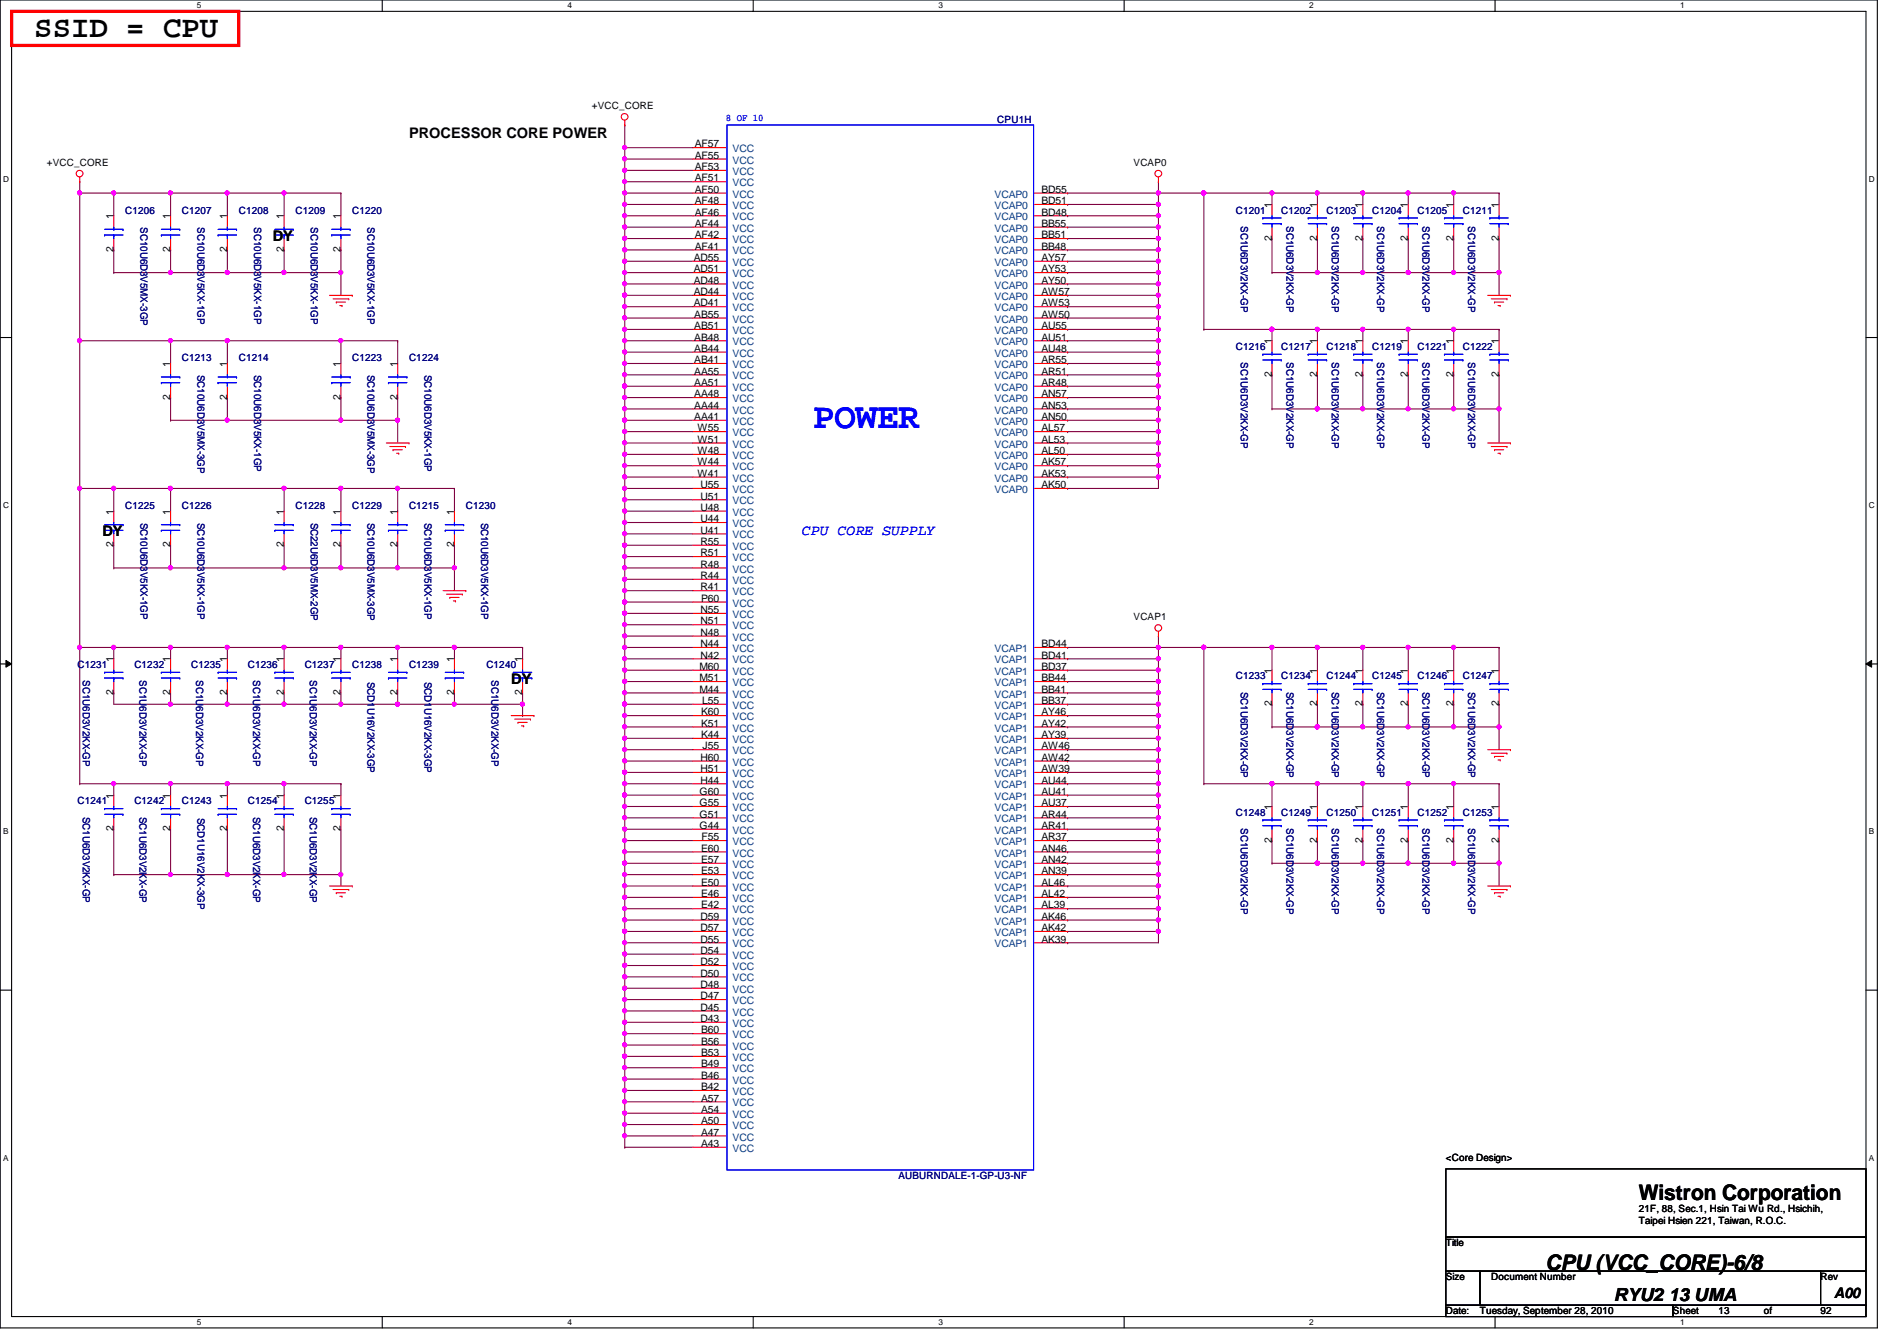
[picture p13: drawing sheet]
<svg xmlns="http://www.w3.org/2000/svg" width="297mm" height="210mm" viewBox="0 0 297 210" stroke-linecap="round" stroke-linejoin="round" font-family="sans-serif">
<defs><g id="words">
<text font-size="5.7" fill="#00f" x="127.3" y="66.9">POWER</text>
<text font-size="4.8" x="5.4" y="5.8">SSID = CPU</text>
<g font-size="3.3">
<text x="256.6" y="187.9">Wistron Corporation</text>
<text x="242" y="198.8">CPU (VCC_CORE)-6/8</text>
</g>
<text font-size="2.8" x="252.7" y="203.7">RYU2 13 UMA</text>
<g font-size="2.3">
<text x="64" y="21.7">PROCESSOR CORE POWER</text>
<text x="42.7" y="37.7">DY</text>
<text x="16" y="83.9">DY</text>
<text x="80" y="107">DY</text>
<text x="287.2" y="203.2">A00</text>
</g>
<text font-size="2.3" fill="#00f" x="125.6" y="83.7">CPU CORE SUPPLY</text>
<g font-size="1.6">
<text x="92.7" y="17.1">+VCC_CORE</text>
<text x="108.8" y="23.1">AF57</text>
<text x="7.3" y="26">+VCC_CORE</text>
<text x="108.8" y="24.8">AF55</text>
<text x="108.8" y="26.6">AF53</text>
<text x="108.8" y="28.4">AF51</text>
<text x="177.5" y="26">VCAP0</text>
<text x="17.8" y="34.3" transform="rotate(-90 17.8 34.3)">1</text>
<text x="26.7" y="34.3" transform="rotate(-90 26.7 34.3)">1</text>
<text x="35.6" y="34.3" transform="rotate(-90 35.6 34.3)">1</text>
<text x="44.4" y="34.3" transform="rotate(-90 44.4 34.3)">1</text>
<text x="53.3" y="34.3" transform="rotate(-90 53.3 34.3)">1</text>
<text x="108.8" y="30.2">AF50</text>
<text x="108.8" y="32">AF48</text>
<text x="108.8" y="33.7">AF46</text>
<text x="108.8" y="35.5">AF44</text>
<text x="163.1" y="30.2">BD55</text>
<text x="163.1" y="32">BD51</text>
<text x="163.1" y="33.7">BD48</text>
<text x="163.1" y="35.5">BB55</text>
<text x="199.1" y="32.6" transform="rotate(-90 199.1 32.6)">1</text>
<text x="206.2" y="32.6" transform="rotate(-90 206.2 32.6)">1</text>
<text x="213.4" y="32.6" transform="rotate(-90 213.4 32.6)">1</text>
<text x="220.5" y="32.6" transform="rotate(-90 220.5 32.6)">1</text>
<text x="227.6" y="32.6" transform="rotate(-90 227.6 32.6)">1</text>
<text x="234.7" y="32.6" transform="rotate(-90 234.7 32.6)">1</text>
<text x="17.8" y="39.5" transform="rotate(-90 17.8 39.5)">2</text>
<text x="26.7" y="39.5" transform="rotate(-90 26.7 39.5)">2</text>
<text x="35.6" y="39.5" transform="rotate(-90 35.6 39.5)">2</text>
<text x="44.4" y="39.5" transform="rotate(-90 44.4 39.5)">2</text>
<text x="53.3" y="39.5" transform="rotate(-90 53.3 39.5)">2</text>
<text x="108.6" y="40.9">AD55</text>
<text x="108.8" y="37.3">AF42</text>
<text x="108.8" y="39.1">AF41</text>
<text x="163.1" y="37.3">BB51</text>
<text x="163.1" y="39.1">BB48</text>
<text x="163.1" y="40.9">AY57</text>
<text x="199.1" y="37.7" transform="rotate(-90 199.1 37.7)">2</text>
<text x="206.2" y="37.7" transform="rotate(-90 206.2 37.7)">2</text>
<text x="213.4" y="37.7" transform="rotate(-90 213.4 37.7)">2</text>
<text x="220.5" y="37.7" transform="rotate(-90 220.5 37.7)">2</text>
<text x="227.6" y="37.7" transform="rotate(-90 227.6 37.7)">2</text>
<text x="234.7" y="37.7" transform="rotate(-90 234.7 37.7)">2</text>
<text x="108.6" y="42.6">AD51</text>
<text x="108.6" y="44.4">AD48</text>
<text x="108.6" y="46.2">AD44</text>
<text x="108.6" y="48">AD41</text>
<text x="163.1" y="42.6">AY53</text>
<text x="163.1" y="44.4">AY50</text>
<text x="163.1" y="46.2">AW57</text>
<text x="163.1" y="48">AW53</text>
<text x="108.7" y="49.7">AB55</text>
<text x="108.7" y="51.5">AB51</text>
<text x="108.7" y="53.3">AB48</text>
<text x="163.1" y="49.7">AW50</text>
<text x="163.1" y="51.5">AU55</text>
<text x="163.1" y="53.3">AU51</text>
<text x="199.1" y="53.9" transform="rotate(-90 199.1 53.9)">1</text>
<text x="206.2" y="53.9" transform="rotate(-90 206.2 53.9)">1</text>
<text x="213.4" y="53.9" transform="rotate(-90 213.4 53.9)">1</text>
<text x="220.5" y="53.9" transform="rotate(-90 220.5 53.9)">1</text>
<text x="227.6" y="53.9" transform="rotate(-90 227.6 53.9)">1</text>
<text x="234.7" y="53.9" transform="rotate(-90 234.7 53.9)">1</text>
<text x="26.7" y="57.4" transform="rotate(-90 26.7 57.4)">1</text>
<text x="35.6" y="57.4" transform="rotate(-90 35.6 57.4)">1</text>
<text x="53.3" y="57.4" transform="rotate(-90 53.3 57.4)">1</text>
<text x="62.2" y="57.4" transform="rotate(-90 62.2 57.4)">1</text>
<text x="108.7" y="56.9">AB41</text>
<text x="108.7" y="58.6">AA55</text>
<text x="108.7" y="55.1">AB44</text>
<text x="163.1" y="55.1">AU48</text>
<text x="163.1" y="56.9">AR55</text>
<text x="163.1" y="58.6">AR51</text>
<text x="199.1" y="59" transform="rotate(-90 199.1 59)">2</text>
<text x="206.2" y="59" transform="rotate(-90 206.2 59)">2</text>
<text x="213.4" y="59" transform="rotate(-90 213.4 59)">2</text>
<text x="220.5" y="59" transform="rotate(-90 220.5 59)">2</text>
<text x="227.6" y="59" transform="rotate(-90 227.6 59)">2</text>
<text x="234.7" y="59" transform="rotate(-90 234.7 59)">2</text>
<text x="26.7" y="62.6" transform="rotate(-90 26.7 62.6)">2</text>
<text x="35.6" y="62.6" transform="rotate(-90 35.6 62.6)">2</text>
<text x="53.3" y="62.6" transform="rotate(-90 53.3 62.6)">2</text>
<text x="62.2" y="62.6" transform="rotate(-90 62.2 62.6)">2</text>
<text x="108.7" y="60.4">AA51</text>
<text x="108.7" y="62.2">AA48</text>
<text x="108.7" y="64">AA44</text>
<text x="108.7" y="65.7">AA41</text>
<text x="163.1" y="60.4">AR48</text>
<text x="163.1" y="62.2">AN57</text>
<text x="163.1" y="64">AN53</text>
<text x="163.1" y="65.7">AN50</text>
<text x="109.2" y="67.5">W55</text>
<text x="109.2" y="69.3">W51</text>
<text x="109.2" y="71.1">W48</text>
<text x="163.1" y="67.5">AL57</text>
<text x="163.1" y="69.3">AL53</text>
<text x="163.1" y="71.1">AL50</text>
<text x="109.2" y="72.9">W44</text>
<text x="109.2" y="74.6">W41</text>
<text x="109.7" y="76.4">U55</text>
<text x="163.1" y="72.9">AK57</text>
<text x="163.1" y="74.6">AK53</text>
<text x="163.1" y="76.4">AK50</text>
<text x="17.8" y="80.6" transform="rotate(-90 17.8 80.6)">1</text>
<text x="26.7" y="80.6" transform="rotate(-90 26.7 80.6)">1</text>
<text x="44.4" y="80.6" transform="rotate(-90 44.4 80.6)">1</text>
<text x="53.3" y="80.6" transform="rotate(-90 53.3 80.6)">1</text>
<text x="62.2" y="80.6" transform="rotate(-90 62.2 80.6)">1</text>
<text x="71.1" y="80.6" transform="rotate(-90 71.1 80.6)">1</text>
<text x="109.7" y="78.2">U51</text>
<text x="109.7" y="80">U48</text>
<text x="109.7" y="81.7">U44</text>
<text x="109.7" y="83.5">U41</text>
<text x="17.8" y="85.7" transform="rotate(-90 17.8 85.7)">2</text>
<text x="26.7" y="85.7" transform="rotate(-90 26.7 85.7)">2</text>
<text x="44.4" y="85.7" transform="rotate(-90 44.4 85.7)">2</text>
<text x="53.3" y="85.7" transform="rotate(-90 53.3 85.7)">2</text>
<text x="62.2" y="85.7" transform="rotate(-90 62.2 85.7)">2</text>
<text x="71.1" y="85.7" transform="rotate(-90 71.1 85.7)">2</text>
<text x="109.7" y="85.3">R55</text>
<text x="109.7" y="87.1">R51</text>
<text x="109.7" y="88.9">R48</text>
<text x="109.7" y="90.6">R44</text>
<text x="109.7" y="92.4">R41</text>
<text x="109.7" y="96">N55</text>
<text x="109.8" y="94.2">P60</text>
<text x="109.7" y="97.7">N51</text>
<text x="109.7" y="99.5">N48</text>
<text x="109.7" y="101.3">N44</text>
<text x="163.1" y="101.3">BD44</text>
<text x="177.5" y="97.1">VCAP1</text>
<text x="17.8" y="103.7" transform="rotate(-90 17.8 103.7)">1</text>
<text x="26.7" y="103.7" transform="rotate(-90 26.7 103.7)">1</text>
<text x="35.6" y="103.7" transform="rotate(-90 35.6 103.7)">1</text>
<text x="44.4" y="103.7" transform="rotate(-90 44.4 103.7)">1</text>
<text x="53.3" y="103.7" transform="rotate(-90 53.3 103.7)">1</text>
<text x="62.2" y="103.7" transform="rotate(-90 62.2 103.7)">1</text>
<text x="71.1" y="103.7" transform="rotate(-90 71.1 103.7)">1</text>
<text x="81.8" y="103.7" transform="rotate(-90 81.8 103.7)">1</text>
<text x="109.5" y="104.9">M60</text>
<text x="109.5" y="106.6">M51</text>
<text x="109.7" y="103.1">N42</text>
<text x="163.1" y="103.1">BD41</text>
<text x="163.1" y="104.9">BD37</text>
<text x="163.1" y="106.6">BB44</text>
<text x="199.1" y="105.5" transform="rotate(-90 199.1 105.5)">1</text>
<text x="206.2" y="105.5" transform="rotate(-90 206.2 105.5)">1</text>
<text x="213.4" y="105.5" transform="rotate(-90 213.4 105.5)">1</text>
<text x="220.5" y="105.5" transform="rotate(-90 220.5 105.5)">1</text>
<text x="227.6" y="105.5" transform="rotate(-90 227.6 105.5)">1</text>
<text x="234.7" y="105.5" transform="rotate(-90 234.7 105.5)">1</text>
<text x="17.8" y="108.8" transform="rotate(-90 17.8 108.8)">2</text>
<text x="26.7" y="108.8" transform="rotate(-90 26.7 108.8)">2</text>
<text x="35.6" y="108.8" transform="rotate(-90 35.6 108.8)">2</text>
<text x="44.4" y="108.8" transform="rotate(-90 44.4 108.8)">2</text>
<text x="53.3" y="108.8" transform="rotate(-90 53.3 108.8)">2</text>
<text x="62.2" y="108.8" transform="rotate(-90 62.2 108.8)">2</text>
<text x="71.1" y="108.8" transform="rotate(-90 71.1 108.8)">2</text>
<text x="81.8" y="108.8" transform="rotate(-90 81.8 108.8)">2</text>
<text x="109.5" y="108.4">M44</text>
<text x="109.8" y="112">K60</text>
<text x="109.8" y="113.7">K51</text>
<text x="109.9" y="110.2">L55</text>
<text x="163.1" y="108.4">BB41</text>
<text x="163.1" y="110.2">BB37</text>
<text x="163.1" y="112">AY46</text>
<text x="163.1" y="113.7">AY42</text>
<text x="199.1" y="110.6" transform="rotate(-90 199.1 110.6)">2</text>
<text x="206.2" y="110.6" transform="rotate(-90 206.2 110.6)">2</text>
<text x="213.4" y="110.6" transform="rotate(-90 213.4 110.6)">2</text>
<text x="220.5" y="110.6" transform="rotate(-90 220.5 110.6)">2</text>
<text x="227.6" y="110.6" transform="rotate(-90 227.6 110.6)">2</text>
<text x="234.7" y="110.6" transform="rotate(-90 234.7 110.6)">2</text>
<text x="109.7" y="119.1">H60</text>
<text x="109.8" y="115.5">K44</text>
<text x="110" y="117.3">J55</text>
<text x="163.1" y="115.5">AY39</text>
<text x="163.1" y="117.3">AW46</text>
<text x="163.1" y="119.1">AW42</text>
<text x="17.8" y="125" transform="rotate(-90 17.8 125)">1</text>
<text x="26.7" y="125" transform="rotate(-90 26.7 125)">1</text>
<text x="35.6" y="125" transform="rotate(-90 35.6 125)">1</text>
<text x="44.4" y="125" transform="rotate(-90 44.4 125)">1</text>
<text x="53.3" y="125" transform="rotate(-90 53.3 125)">1</text>
<text x="109.6" y="124.4">G60</text>
<text x="109.7" y="120.9">H51</text>
<text x="109.7" y="122.6">H44</text>
<text x="163.1" y="120.9">AW39</text>
<text x="163.1" y="122.6">AU44</text>
<text x="163.1" y="124.4">AU41</text>
<text x="17.8" y="130.1" transform="rotate(-90 17.8 130.1)">2</text>
<text x="26.7" y="130.1" transform="rotate(-90 26.7 130.1)">2</text>
<text x="35.6" y="130.1" transform="rotate(-90 35.6 130.1)">2</text>
<text x="44.4" y="130.1" transform="rotate(-90 44.4 130.1)">2</text>
<text x="53.3" y="130.1" transform="rotate(-90 53.3 130.1)">2</text>
<text x="109.6" y="126.2">G55</text>
<text x="109.6" y="128">G51</text>
<text x="109.6" y="129.8">G44</text>
<text x="109.9" y="131.5">F55</text>
<text x="163.1" y="126.2">AU37</text>
<text x="163.1" y="128">AR44</text>
<text x="163.1" y="129.8">AR41</text>
<text x="163.1" y="131.5">AR37</text>
<text x="199.1" y="131.9" transform="rotate(-90 199.1 131.9)">2</text>
<text x="199.1" y="126.8" transform="rotate(-90 199.1 126.8)">1</text>
<text x="206.2" y="131.9" transform="rotate(-90 206.2 131.9)">2</text>
<text x="206.2" y="126.8" transform="rotate(-90 206.2 126.8)">1</text>
<text x="213.4" y="131.9" transform="rotate(-90 213.4 131.9)">2</text>
<text x="213.4" y="126.8" transform="rotate(-90 213.4 126.8)">1</text>
<text x="220.5" y="131.9" transform="rotate(-90 220.5 131.9)">2</text>
<text x="220.5" y="126.8" transform="rotate(-90 220.5 126.8)">1</text>
<text x="227.6" y="131.9" transform="rotate(-90 227.6 131.9)">2</text>
<text x="227.6" y="126.8" transform="rotate(-90 227.6 126.8)">1</text>
<text x="234.7" y="131.9" transform="rotate(-90 234.7 131.9)">2</text>
<text x="234.7" y="126.8" transform="rotate(-90 234.7 126.8)">1</text>
<text x="109.8" y="133.3">E60</text>
<text x="109.8" y="135.1">E57</text>
<text x="109.8" y="136.9">E53</text>
<text x="163.1" y="133.3">AN46</text>
<text x="163.1" y="135.1">AN42</text>
<text x="163.1" y="136.9">AN39</text>
<text x="109.7" y="144">D59</text>
<text x="109.8" y="138.6">E50</text>
<text x="109.8" y="140.4">E46</text>
<text x="109.8" y="142.2">E42</text>
<text x="163.1" y="138.6">AL46</text>
<text x="163.1" y="140.4">AL42</text>
<text x="163.1" y="142.2">AL39</text>
<text x="163.1" y="144">AK46</text>
<text x="109.7" y="145.8">D57</text>
<text x="109.7" y="147.5">D55</text>
<text x="109.7" y="149.3">D54</text>
<text x="163.1" y="145.8">AK42</text>
<text x="163.1" y="147.5">AK39</text>
<text x="109.7" y="151.1">D52</text>
<text x="109.7" y="152.9">D50</text>
<text x="109.7" y="154.6">D48</text>
<text x="109.7" y="156.4">D47</text>
<text x="109.7" y="158.2">D45</text>
<text x="109.7" y="160">D43</text>
<text x="109.8" y="161.8">B60</text>
<text x="109.8" y="163.5">B56</text>
<text x="109.8" y="165.3">B53</text>
<text x="109.8" y="167.1">B49</text>
<text x="109.8" y="168.9">B46</text>
<text x="109.8" y="170.6">B42</text>
<text x="109.8" y="172.4">A57</text>
<text x="109.8" y="174.2">A54</text>
<text x="109.8" y="176">A50</text>
<text x="109.8" y="177.8">A47</text>
<text x="109.8" y="179.5">A43</text>
<text x="226.4" y="181.7">&lt;Core Design&gt;</text>
<text x="256.6" y="189.7">21F, 88, Sec.1, Hsin Tai Wu Rd., Hsichih,</text>
<text x="256.6" y="191.6">Taipei Hsien 221, Taiwan, R.O.C.</text>
<text x="226.4" y="195.1">Title</text>
<text x="226.4" y="200.4">Size</text>
<text x="233.5" y="200.4">Document Number</text>
<text x="285.1" y="200.4">Rev</text>
<text x="226.4" y="205.7">Date:</text>
<text x="231.7" y="205.7">Tuesday, September 28, 2010</text>
<text x="262" y="205.7">Sheet</text>
<text x="269.1" y="205.7">13</text>
<text x="276.2" y="205.7">of</text>
<text x="285.1" y="205.7">92</text>
</g>
<text font-size="1.6" fill="#00f" x="113.7" y="19">8 OF 10</text>
<g font-size="1.6" fill="#004080">
<text x="114.7" y="23.8">VCC</text>
<text x="114.7" y="25.6">VCC</text>
<text x="114.7" y="27.4">VCC</text>
<text x="114.7" y="29.2">VCC</text>
<text x="114.7" y="30.9">VCC</text>
<text x="114.7" y="32.7">VCC</text>
<text x="114.7" y="34.5">VCC</text>
<text x="155.7" y="30.9">VCAP0</text>
<text x="155.7" y="32.7">VCAP0</text>
<text x="155.7" y="34.5">VCAP0</text>
<text x="114.7" y="36.3">VCC</text>
<text x="114.7" y="38.1">VCC</text>
<text x="114.7" y="39.8">VCC</text>
<text x="114.7" y="41.6">VCC</text>
<text x="155.7" y="36.3">VCAP0</text>
<text x="155.7" y="38.1">VCAP0</text>
<text x="155.7" y="39.8">VCAP0</text>
<text x="155.7" y="41.6">VCAP0</text>
<text x="114.7" y="43.4">VCC</text>
<text x="114.7" y="45.2">VCC</text>
<text x="114.7" y="46.9">VCC</text>
<text x="155.7" y="43.4">VCAP0</text>
<text x="155.7" y="45.2">VCAP0</text>
<text x="155.7" y="46.9">VCAP0</text>
<text x="114.7" y="48.7">VCC</text>
<text x="114.7" y="50.5">VCC</text>
<text x="114.7" y="52.3">VCC</text>
<text x="155.7" y="48.7">VCAP0</text>
<text x="155.7" y="50.5">VCAP0</text>
<text x="155.7" y="52.3">VCAP0</text>
<text x="114.7" y="57.6">VCC</text>
<text x="114.7" y="59.4">VCC</text>
<text x="114.7" y="54.1">VCC</text>
<text x="114.7" y="55.8">VCC</text>
<text x="155.7" y="54.1">VCAP0</text>
<text x="155.7" y="55.8">VCAP0</text>
<text x="155.7" y="57.6">VCAP0</text>
<text x="155.7" y="59.4">VCAP0</text>
<text x="114.7" y="61.2">VCC</text>
<text x="114.7" y="62.9">VCC</text>
<text x="114.7" y="64.7">VCC</text>
<text x="155.7" y="61.2">VCAP0</text>
<text x="155.7" y="62.9">VCAP0</text>
<text x="155.7" y="64.7">VCAP0</text>
<text x="114.7" y="66.5">VCC</text>
<text x="114.7" y="68.3">VCC</text>
<text x="114.7" y="70.1">VCC</text>
<text x="114.7" y="71.8">VCC</text>
<text x="155.7" y="66.5">VCAP0</text>
<text x="155.7" y="68.3">VCAP0</text>
<text x="155.7" y="70.1">VCAP0</text>
<text x="155.7" y="71.8">VCAP0</text>
<text x="114.7" y="73.6">VCC</text>
<text x="114.7" y="75.4">VCC</text>
<text x="114.7" y="77.2">VCC</text>
<text x="155.7" y="73.6">VCAP0</text>
<text x="155.7" y="75.4">VCAP0</text>
<text x="155.7" y="77.2">VCAP0</text>
<text x="114.7" y="79">VCC</text>
<text x="114.7" y="80.7">VCC</text>
<text x="114.7" y="82.5">VCC</text>
<text x="114.7" y="84.3">VCC</text>
<text x="114.7" y="86.1">VCC</text>
<text x="114.7" y="87.8">VCC</text>
<text x="114.7" y="89.6">VCC</text>
<text x="114.7" y="91.4">VCC</text>
<text x="114.7" y="93.2">VCC</text>
<text x="114.7" y="95">VCC</text>
<text x="114.7" y="96.7">VCC</text>
<text x="114.7" y="98.5">VCC</text>
<text x="114.7" y="100.3">VCC</text>
<text x="114.7" y="102.1">VCC</text>
<text x="114.7" y="103.8">VCC</text>
<text x="114.7" y="105.6">VCC</text>
<text x="114.7" y="107.4">VCC</text>
<text x="155.7" y="102.1">VCAP1</text>
<text x="155.7" y="103.8">VCAP1</text>
<text x="155.7" y="105.6">VCAP1</text>
<text x="155.7" y="107.4">VCAP1</text>
<text x="114.7" y="109.2">VCC</text>
<text x="114.7" y="111">VCC</text>
<text x="114.7" y="112.7">VCC</text>
<text x="155.7" y="109.2">VCAP1</text>
<text x="155.7" y="111">VCAP1</text>
<text x="155.7" y="112.7">VCAP1</text>
<text x="114.7" y="114.5">VCC</text>
<text x="114.7" y="116.3">VCC</text>
<text x="114.7" y="118.1">VCC</text>
<text x="114.7" y="119.8">VCC</text>
<text x="155.7" y="114.5">VCAP1</text>
<text x="155.7" y="116.3">VCAP1</text>
<text x="155.7" y="118.1">VCAP1</text>
<text x="155.7" y="119.8">VCAP1</text>
<text x="114.7" y="121.6">VCC</text>
<text x="114.7" y="123.4">VCC</text>
<text x="114.7" y="125.2">VCC</text>
<text x="155.7" y="121.6">VCAP1</text>
<text x="155.7" y="123.4">VCAP1</text>
<text x="155.7" y="125.2">VCAP1</text>
<text x="114.7" y="127">VCC</text>
<text x="114.7" y="128.7">VCC</text>
<text x="114.7" y="130.5">VCC</text>
<text x="155.7" y="127">VCAP1</text>
<text x="155.7" y="128.7">VCAP1</text>
<text x="155.7" y="130.5">VCAP1</text>
<text x="114.7" y="132.3">VCC</text>
<text x="114.7" y="134.1">VCC</text>
<text x="114.7" y="135.8">VCC</text>
<text x="114.7" y="137.6">VCC</text>
<text x="155.7" y="132.3">VCAP1</text>
<text x="155.7" y="134.1">VCAP1</text>
<text x="155.7" y="135.8">VCAP1</text>
<text x="155.7" y="137.6">VCAP1</text>
<text x="114.7" y="139.4">VCC</text>
<text x="114.7" y="141.2">VCC</text>
<text x="114.7" y="143">VCC</text>
<text x="155.7" y="139.4">VCAP1</text>
<text x="155.7" y="141.2">VCAP1</text>
<text x="155.7" y="143">VCAP1</text>
<text x="114.7" y="144.7">VCC</text>
<text x="114.7" y="146.5">VCC</text>
<text x="114.7" y="148.3">VCC</text>
<text x="155.7" y="144.7">VCAP1</text>
<text x="155.7" y="146.5">VCAP1</text>
<text x="155.7" y="148.3">VCAP1</text>
<text x="114.7" y="150.1">VCC</text>
<text x="114.7" y="151.8">VCC</text>
<text x="114.7" y="153.6">VCC</text>
<text x="114.7" y="155.4">VCC</text>
<text x="114.7" y="157.2">VCC</text>
<text x="114.7" y="159">VCC</text>
<text x="114.7" y="160.7">VCC</text>
<text x="114.7" y="162.5">VCC</text>
<text x="114.7" y="164.3">VCC</text>
<text x="114.7" y="166.1">VCC</text>
<text x="114.7" y="167.9">VCC</text>
<text x="114.7" y="169.6">VCC</text>
<text x="114.7" y="171.4">VCC</text>
<text x="114.7" y="173.2">VCC</text>
<text x="114.7" y="175">VCC</text>
<text x="114.7" y="176.7">VCC</text>
<text x="114.7" y="178.5">VCC</text>
<text x="114.7" y="180.3">VCC</text>
</g>
<g font-size="1.6" fill="#000080">
<text x="156.2" y="19.2">CPU1H</text>
<text x="19.6" y="33.4">C1206</text>
<text x="22" y="35.6" transform="rotate(90 22 35.6)">SC10U6D3V5MX-3GP</text>
<text x="28.5" y="33.4">C1207</text>
<text x="30.9" y="35.6" transform="rotate(90 30.9 35.6)">SC10U6D3V5KX-1GP</text>
<text x="37.4" y="33.4">C1208</text>
<text x="39.8" y="35.6" transform="rotate(90 39.8 35.6)">SC10U6D3V5KX-1GP</text>
<text x="46.3" y="33.4">C1209</text>
<text x="48.7" y="35.6" transform="rotate(90 48.7 35.6)">SC10U6D3V5KX-1GP</text>
<text x="55.2" y="33.4">C1220</text>
<text x="57.6" y="35.6" transform="rotate(90 57.6 35.6)">SC10U6D3V5KX-1GP</text>
<text x="193.5" y="33.4">C1201</text>
<text x="194.3" y="35.4" transform="rotate(90 194.3 35.4)">SC1U6D3V2KX-GP</text>
<text x="200.6" y="33.4">C1202</text>
<text x="201.4" y="35.4" transform="rotate(90 201.4 35.4)">SC1U6D3V2KX-GP</text>
<text x="207.7" y="33.4">C1203</text>
<text x="208.5" y="35.4" transform="rotate(90 208.5 35.4)">SC1U6D3V2KX-GP</text>
<text x="214.8" y="33.4">C1204</text>
<text x="215.6" y="35.4" transform="rotate(90 215.6 35.4)">SC1U6D3V2KX-GP</text>
<text x="222" y="33.4">C1205</text>
<text x="222.8" y="35.4" transform="rotate(90 222.8 35.4)">SC1U6D3V2KX-GP</text>
<text x="229.1" y="33.4">C1211</text>
<text x="229.9" y="35.4" transform="rotate(90 229.9 35.4)">SC1U6D3V2KX-GP</text>
<text x="28.5" y="56.6">C1213</text>
<text x="30.9" y="58.7" transform="rotate(90 30.9 58.7)">SC10U6D3V5MX-3GP</text>
<text x="37.4" y="56.6">C1214</text>
<text x="39.8" y="58.7" transform="rotate(90 39.8 58.7)">SC10U6D3V5KX-1GP</text>
<text x="55.2" y="56.6">C1223</text>
<text x="57.6" y="58.7" transform="rotate(90 57.6 58.7)">SC10U6D3V5MX-3GP</text>
<text x="64" y="56.6">C1224</text>
<text x="66.5" y="58.7" transform="rotate(90 66.5 58.7)">SC10U6D3V5KX-1GP</text>
<text x="193.5" y="54.8">C1216</text>
<text x="194.3" y="56.7" transform="rotate(90 194.3 56.7)">SC1U6D3V2KX-GP</text>
<text x="200.6" y="54.8">C1217</text>
<text x="201.4" y="56.7" transform="rotate(90 201.4 56.7)">SC1U6D3V2KX-GP</text>
<text x="207.7" y="54.8">C1218</text>
<text x="208.5" y="56.7" transform="rotate(90 208.5 56.7)">SC1U6D3V2KX-GP</text>
<text x="214.8" y="54.8">C1219</text>
<text x="215.6" y="56.7" transform="rotate(90 215.6 56.7)">SC1U6D3V2KX-GP</text>
<text x="222" y="54.8">C1221</text>
<text x="222.8" y="56.7" transform="rotate(90 222.8 56.7)">SC1U6D3V2KX-GP</text>
<text x="229.1" y="54.8">C1222</text>
<text x="229.9" y="56.7" transform="rotate(90 229.9 56.7)">SC1U6D3V2KX-GP</text>
<text x="19.6" y="79.7">C1225</text>
<text x="22" y="81.8" transform="rotate(90 22 81.8)">SC10U6D3V5KX-1GP</text>
<text x="28.5" y="79.7">C1226</text>
<text x="30.9" y="81.8" transform="rotate(90 30.9 81.8)">SC10U6D3V5KX-1GP</text>
<text x="46.3" y="79.7">C1228</text>
<text x="48.7" y="81.8" transform="rotate(90 48.7 81.8)">SC22U6D3V5MX-2GP</text>
<text x="55.2" y="79.7">C1229</text>
<text x="57.6" y="81.8" transform="rotate(90 57.6 81.8)">SC10U6D3V5MX-3GP</text>
<text x="64" y="79.7">C1215</text>
<text x="66.5" y="81.8" transform="rotate(90 66.5 81.8)">SC10U6D3V5KX-1GP</text>
<text x="72.9" y="79.7">C1230</text>
<text x="75.4" y="81.8" transform="rotate(90 75.4 81.8)">SC10U6D3V5KX-1GP</text>
<text x="12.1" y="104.6">C1231</text>
<text x="13" y="106.5" transform="rotate(90 13 106.5)">SC1U6D3V2KX-GP</text>
<text x="21" y="104.6">C1232</text>
<text x="21.8" y="106.5" transform="rotate(90 21.8 106.5)">SC1U6D3V2KX-GP</text>
<text x="29.9" y="104.6">C1235</text>
<text x="30.7" y="106.5" transform="rotate(90 30.7 106.5)">SC1U6D3V2KX-GP</text>
<text x="38.8" y="104.6">C1236</text>
<text x="39.6" y="106.5" transform="rotate(90 39.6 106.5)">SC1U6D3V2KX-GP</text>
<text x="47.7" y="104.6">C1237</text>
<text x="48.5" y="106.5" transform="rotate(90 48.5 106.5)">SC1U6D3V2KX-GP</text>
<text x="55.2" y="104.6">C1238</text>
<text x="57.6" y="106.7" transform="rotate(90 57.6 106.7)">SCD1U16V2KX-3GP</text>
<text x="64" y="104.6">C1239</text>
<text x="66.5" y="106.7" transform="rotate(90 66.5 106.7)">SCD1U16V2KX-3GP</text>
<text x="76.2" y="104.6">C1240</text>
<text x="77" y="106.5" transform="rotate(90 77 106.5)">SC1U6D3V2KX-GP</text>
<text x="193.5" y="106.3">C1233</text>
<text x="200.6" y="106.3">C1234</text>
<text x="207.7" y="106.3">C1244</text>
<text x="214.8" y="106.3">C1245</text>
<text x="222" y="106.3">C1246</text>
<text x="229.1" y="106.3">C1247</text>
<text x="194.3" y="108.3" transform="rotate(90 194.3 108.3)">SC1U6D3V2KX-GP</text>
<text x="201.4" y="108.3" transform="rotate(90 201.4 108.3)">SC1U6D3V2KX-GP</text>
<text x="208.5" y="108.3" transform="rotate(90 208.5 108.3)">SC1U6D3V2KX-GP</text>
<text x="215.6" y="108.3" transform="rotate(90 215.6 108.3)">SC1U6D3V2KX-GP</text>
<text x="222.8" y="108.3" transform="rotate(90 222.8 108.3)">SC1U6D3V2KX-GP</text>
<text x="229.9" y="108.3" transform="rotate(90 229.9 108.3)">SC1U6D3V2KX-GP</text>
<text x="12.1" y="125.9">C1241</text>
<text x="21" y="125.9">C1242</text>
<text x="28.5" y="125.9">C1243</text>
<text x="38.8" y="125.9">C1254</text>
<text x="47.7" y="125.9">C1255</text>
<text x="13" y="127.8" transform="rotate(90 13 127.8)">SC1U6D3V2KX-GP</text>
<text x="21.8" y="127.8" transform="rotate(90 21.8 127.8)">SC1U6D3V2KX-GP</text>
<text x="30.9" y="128" transform="rotate(90 30.9 128)">SCD1U16V2KX-3GP</text>
<text x="39.6" y="127.8" transform="rotate(90 39.6 127.8)">SC1U6D3V2KX-GP</text>
<text x="48.5" y="127.8" transform="rotate(90 48.5 127.8)">SC1U6D3V2KX-GP</text>
<text x="193.5" y="127.7">C1248</text>
<text x="194.3" y="129.6" transform="rotate(90 194.3 129.6)">SC1U6D3V2KX-GP</text>
<text x="200.6" y="127.7">C1249</text>
<text x="201.4" y="129.6" transform="rotate(90 201.4 129.6)">SC1U6D3V2KX-GP</text>
<text x="207.7" y="127.7">C1250</text>
<text x="208.5" y="129.6" transform="rotate(90 208.5 129.6)">SC1U6D3V2KX-GP</text>
<text x="214.8" y="127.7">C1251</text>
<text x="215.6" y="129.6" transform="rotate(90 215.6 129.6)">SC1U6D3V2KX-GP</text>
<text x="222" y="127.7">C1252</text>
<text x="222.8" y="129.6" transform="rotate(90 222.8 129.6)">SC1U6D3V2KX-GP</text>
<text x="229.1" y="127.7">C1253</text>
<text x="229.9" y="129.6" transform="rotate(90 229.9 129.6)">SC1U6D3V2KX-GP</text>
<text x="140.7" y="184.6">AUBURNDALE-1-GP-U3-NF</text>
</g>
<g font-size="1.3">
<text x="30.8" y="1.3">5</text>
<text x="88.9" y="1.3">4</text>
<text x="146.9" y="1.3">3</text>
<text x="205" y="1.3">2</text>
<text x="263.1" y="1.3">1</text>
<text x=".5" y="28.4">D</text>
<text x="292.6" y="28.4">D</text>
<text x=".5" y="79.5">C</text>
<text x="292.6" y="79.5">C</text>
<text x=".5" y="130.6">B</text>
<text x="292.6" y="130.6">B</text>
<text x=".5" y="181.7">A</text>
<text x="292.6" y="181.7">A</text>
<text x="30.8" y="207.4">5</text>
<text x="88.9" y="207.4">4</text>
<text x="146.9" y="207.4">3</text>
<text x="205" y="207.4">2</text>
<text x="263.1" y="207.4">1</text>
</g>
</g></defs>
<path d="M0 0h294v207.9h-294zM1.8 1.8h290.4v204.3h-290.4z" fill="none" stroke="#000" stroke-width=".17"/>
<g fill="#fff">
<path d="M30.8 .2h.7v1.4h-.7z"/>
<path d="M30.8 206.2h.7v1.4h-.7z"/>
</g>
<path d="M59.9 0v1.8M59.9 206.1v1.8" fill="none" stroke="#000" stroke-width=".17"/>
<g fill="#fff">
<path d="M88.9 .2h.6v1.4h-.6z"/>
<path d="M88.9 206.2h.6v1.4h-.6z"/>
</g>
<path d="M117.9 0v1.8M117.9 206.1v1.8" fill="none" stroke="#000" stroke-width=".17"/>
<g fill="#fff">
<path d="M146.9 .2h.7v1.4h-.7z"/>
<path d="M146.9 206.2h.7v1.4h-.7z"/>
</g>
<path d="M176 0v1.8M176 206.1v1.8" fill="none" stroke="#000" stroke-width=".17"/>
<g fill="#fff">
<path d="M205 .2h.7v1.4h-.7z"/>
<path d="M205 206.2h.7v1.4h-.7z"/>
</g>
<path d="M234.1 0v1.8M234.1 206.1v1.8" fill="none" stroke="#000" stroke-width=".17"/>
<g fill="#fff">
<path d="M263.1 .2h.7v1.4h-.7z"/>
<path d="M263.1 206.2h.7v1.4h-.7z"/>
<path d="M.5 27.3h.9v1.4h-.9z"/>
<path d="M292.6 27.3h.9v1.4h-.9z"/>
<path d="M.5 78.4h.9v1.4h-.9z"/>
<path d="M292.6 78.4h.9v1.4h-.9z"/>
</g>
<path d="M0 52.8h1.8M292.2 52.8h1.8" fill="none" stroke="#000" stroke-width=".17"/>
<g fill="#fff">
<path d="M.5 129.5h.8v1.4h-.8z"/>
<path d="M292.6 129.5h.9v1.4h-.9z"/>
</g>
<path d="M0 103.9h1.8M292.2 103.9h1.8" fill="none" stroke="#000" stroke-width=".17"/>
<path d="M.9 103.4l.9 .5-.9 .5zM292.2 103.9l.9-.5v1z" fill="#000"/>
<path d="M.9 103.4l.9 .5-.9 .5zM292.2 103.9l.9-.5v1z" fill="none" stroke="#000" stroke-width=".16"/>
<g fill="#fff">
<path d="M.5 180.5h.8v1.4h-.8z"/>
<path d="M292.6 180.5h.9v1.4h-.9z"/>
</g>
<path d="M0 155h1.8M292.2 155h1.8" fill="none" stroke="#000" stroke-width=".17"/>
<g fill="none" stroke="#800040" stroke-width=".17">
<path d="M97.8 19.6h.1M97.8 19.6v3.5M97.8 174.2h.1M97.8 172.5h.1M97.8 179.6h.1M97.8 177.8h.1M97.8 176h.1M97.8 177.8v1.8M97.8 174.2h10.7M97.8 172.5h10.7M97.8 179.6h10.7M97.8 177.8h10.7"/>
<path d="M97.8 176h10.7"/>
</g>
<circle cx="97.8" cy="177.8" r=".32" fill="#f0f"/>
<circle cx="97.8" cy="177.8" r=".32" fill="none" stroke="#f0f" stroke-width=".17"/>
<path d="M97.8 174.2h.1M97.8 174.2v1.8" fill="none" stroke="#800040" stroke-width=".17"/>
<circle cx="97.8" cy="174.2" r=".32" fill="#f0f"/>
<circle cx="97.8" cy="174.2" r=".32" fill="none" stroke="#f0f" stroke-width=".17"/>
<path d="M97.8 172.5h.1M97.8 172.5v1.7" fill="none" stroke="#800040" stroke-width=".17"/>
<circle cx="97.8" cy="172.4" r=".32" fill="#f0f"/>
<circle cx="97.8" cy="172.4" r=".32" fill="none" stroke="#f0f" stroke-width=".17"/>
<path d="M97.8 160h.1M97.8 160h10.7" fill="none" stroke="#800040" stroke-width=".17"/>
<circle cx="97.8" cy="160" r=".32" fill="#f0f"/>
<circle cx="97.8" cy="160" r=".32" fill="none" stroke="#f0f" stroke-width=".17"/>
<path d="M97.8 158.2h.1M97.8 145.8h.1M97.8 158.2h10.7M97.8 145.8h10.7M97.8 170.7h.1M97.8 168.9h.1M97.8 170.7h10.7M97.8 168.9h10.7" fill="none" stroke="#800040" stroke-width=".17"/>
<circle cx="97.8" cy="145.8" r=".32" fill="#f0f"/>
<circle cx="97.8" cy="145.8" r=".32" fill="none" stroke="#f0f" stroke-width=".17"/>
<path d="M97.8 156.5h.1M97.8 144h.1M97.8 154.7h.1M97.8 152.9h.1M97.8 156.5h10.7M97.8 144h10.7M97.8 154.7h10.7M97.8 152.9h10.7" fill="none" stroke="#800040" stroke-width=".17"/>
<circle cx="97.8" cy="152.9" r=".32" fill="#f0f"/>
<circle cx="97.8" cy="152.9" r=".32" fill="none" stroke="#f0f" stroke-width=".17"/>
<path d="M97.8 151.1h.1M97.8 151.1h10.7" fill="none" stroke="#800040" stroke-width=".17"/>
<circle cx="97.8" cy="151.1" r=".32" fill="#f0f"/>
<circle cx="97.8" cy="151.1" r=".32" fill="none" stroke="#f0f" stroke-width=".17"/>
<path d="M97.8 149.4h.1M97.8 147.6h.1M97.8 149.4h10.7M97.8 147.6h10.7M97.8 167.1h.1M97.8 165.4h.1M97.8 167.1h10.7M97.8 165.4h10.7" fill="none" stroke="#800040" stroke-width=".17"/>
<circle cx="97.8" cy="165.3" r=".32" fill="#f0f"/>
<circle cx="97.8" cy="165.3" r=".32" fill="none" stroke="#f0f" stroke-width=".17"/>
<path d="M97.8 163.6h.1M97.8 163.6h10.7" fill="none" stroke="#800040" stroke-width=".17"/>
<circle cx="97.8" cy="163.5" r=".32" fill="#f0f"/>
<circle cx="97.8" cy="163.5" r=".32" fill="none" stroke="#f0f" stroke-width=".17"/>
<path d="M97.8 161.8h.1M97.8 161.8h10.7" fill="none" stroke="#800040" stroke-width=".17"/>
<circle cx="97.8" cy="161.8" r=".32" fill="#f0f"/>
<circle cx="97.8" cy="161.8" r=".32" fill="none" stroke="#f0f" stroke-width=".17"/>
<path d="M97.8 154.7h.1M97.8 154.7v1.8" fill="none" stroke="#800040" stroke-width=".17"/>
<circle cx="97.8" cy="154.7" r=".32" fill="#f0f"/>
<circle cx="97.8" cy="154.7" r=".32" fill="none" stroke="#f0f" stroke-width=".17"/>
<path d="M97.8 170.7h.1M97.8 170.7v1.8" fill="none" stroke="#800040" stroke-width=".17"/>
<circle cx="97.8" cy="170.7" r=".32" fill="#f0f"/>
<circle cx="97.8" cy="170.7" r=".32" fill="none" stroke="#f0f" stroke-width=".17"/>
<path d="M97.8 149.4h.1M97.8 149.4v1.7M97.8 160h.1M97.8 160v1.8" fill="none" stroke="#800040" stroke-width=".17"/>
<circle cx="97.8" cy="149.3" r=".32" fill="#f0f"/>
<circle cx="97.8" cy="149.3" r=".32" fill="none" stroke="#f0f" stroke-width=".17"/>
<path d="M97.8 156.5h.1M97.8 156.5v1.7" fill="none" stroke="#800040" stroke-width=".17"/>
<circle cx="97.8" cy="156.4" r=".32" fill="#f0f"/>
<circle cx="97.8" cy="156.4" r=".32" fill="none" stroke="#f0f" stroke-width=".17"/>
<path d="M97.8 161.8h.1M97.8 167.1h.1M97.8 161.8v1.8M97.8 167.1v1.8" fill="none" stroke="#800040" stroke-width=".17"/>
<circle cx="97.8" cy="167.1" r=".32" fill="#f0f"/>
<circle cx="97.8" cy="167.1" r=".32" fill="none" stroke="#f0f" stroke-width=".17"/>
<path d="M97.8 168.9h.1M97.8 168.9v1.8" fill="none" stroke="#800040" stroke-width=".17"/>
<circle cx="97.8" cy="168.9" r=".32" fill="#f0f"/>
<circle cx="97.8" cy="168.9" r=".32" fill="none" stroke="#f0f" stroke-width=".17"/>
<path d="M97.8 147.6h.1M97.8 147.6v1.8M97.8 163.6h.1M97.8 163.6v1.8" fill="none" stroke="#800040" stroke-width=".17"/>
<circle cx="97.8" cy="147.5" r=".32" fill="#f0f"/>
<circle cx="97.8" cy="147.5" r=".32" fill="none" stroke="#f0f" stroke-width=".17"/>
<path d="M97.8 144h.1M97.8 144v1.8" fill="none" stroke="#800040" stroke-width=".17"/>
<circle cx="97.8" cy="144" r=".32" fill="#f0f"/>
<circle cx="97.8" cy="144" r=".32" fill="none" stroke="#f0f" stroke-width=".17"/>
<path d="M97.8 165.4h.1M97.8 165.4v1.7" fill="none" stroke="#800040" stroke-width=".17"/>
<circle cx="97.8" cy="165.3" r=".32" fill="#f0f"/>
<circle cx="97.8" cy="165.3" r=".32" fill="none" stroke="#f0f" stroke-width=".17"/>
<path d="M97.8 145.8h.1M97.8 145.8v1.8" fill="none" stroke="#800040" stroke-width=".17"/>
<circle cx="97.8" cy="145.8" r=".32" fill="#f0f"/>
<circle cx="97.8" cy="145.8" r=".32" fill="none" stroke="#f0f" stroke-width=".17"/>
<path d="M97.8 151.1h.1M97.8 151.1v1.8" fill="none" stroke="#800040" stroke-width=".17"/>
<circle cx="97.8" cy="151.1" r=".32" fill="#f0f"/>
<circle cx="97.8" cy="151.1" r=".32" fill="none" stroke="#f0f" stroke-width=".17"/>
<path d="M97.8 152.9h.1M97.8 152.9v1.8" fill="none" stroke="#800040" stroke-width=".17"/>
<circle cx="97.8" cy="152.9" r=".32" fill="#f0f"/>
<circle cx="97.8" cy="152.9" r=".32" fill="none" stroke="#f0f" stroke-width=".17"/>
<g fill="none" stroke="#800040" stroke-width=".17">
<path d="M97.8 117.3h.1M97.8 115.6h.1M97.8 117.3h10.7M97.8 115.6h10.7M97.8 131.6h.1M97.8 129.8h.1M97.8 128h.1M97.8 126.2h.1M97.8 124.5h.1M97.8 131.6h10.7M97.8 129.8h10.7M97.8 128h10.7"/>
<path d="M97.8 126.2h10.7M97.8 124.5h10.7M97.8 142.2h.1M97.8 140.5h.1M97.8 142.2h10.7M97.8 140.5h10.7"/>
</g>
<circle cx="97.8" cy="124.4" r=".32" fill="#f0f"/>
<circle cx="97.8" cy="124.4" r=".32" fill="none" stroke="#f0f" stroke-width=".17"/>
<path d="M97.8 122.7h.1M97.8 122.7h10.7" fill="none" stroke="#800040" stroke-width=".17"/>
<circle cx="97.8" cy="122.7" r=".32" fill="#f0f"/>
<circle cx="97.8" cy="122.7" r=".32" fill="none" stroke="#f0f" stroke-width=".17"/>
<path d="M97.8 120.9h.1M97.8 120.9h10.7" fill="none" stroke="#800040" stroke-width=".17"/>
<circle cx="97.8" cy="120.9" r=".32" fill="#f0f"/>
<circle cx="97.8" cy="120.9" r=".32" fill="none" stroke="#f0f" stroke-width=".17"/>
<path d="M97.8 119.1h.1M97.8 119.1h10.7" fill="none" stroke="#800040" stroke-width=".17"/>
<circle cx="97.8" cy="119.1" r=".32" fill="#f0f"/>
<circle cx="97.8" cy="119.1" r=".32" fill="none" stroke="#f0f" stroke-width=".17"/>
<path d="M97.8 138.7h.1M97.8 136.9h.1M97.8 135.1h.1M97.8 138.7h10.7M97.8 136.9h10.7M97.8 135.1h10.7" fill="none" stroke="#800040" stroke-width=".17"/>
<circle cx="97.8" cy="135.1" r=".32" fill="#f0f"/>
<circle cx="97.8" cy="135.1" r=".32" fill="none" stroke="#f0f" stroke-width=".17"/>
<path d="M97.8 133.3h.1M97.8 133.3h10.7" fill="none" stroke="#800040" stroke-width=".17"/>
<circle cx="97.8" cy="133.3" r=".32" fill="#f0f"/>
<circle cx="97.8" cy="133.3" r=".32" fill="none" stroke="#f0f" stroke-width=".17"/>
<path d="M97.8 117.3h.1M97.8 117.3v1.8" fill="none" stroke="#800040" stroke-width=".17"/>
<circle cx="97.8" cy="117.3" r=".32" fill="#f0f"/>
<circle cx="97.8" cy="117.3" r=".32" fill="none" stroke="#f0f" stroke-width=".17"/>
<path d="M97.8 131.6h.1M97.8 131.6v1.7" fill="none" stroke="#800040" stroke-width=".17"/>
<circle cx="97.8" cy="131.5" r=".32" fill="#f0f"/>
<circle cx="97.8" cy="131.5" r=".32" fill="none" stroke="#f0f" stroke-width=".17"/>
<path d="M97.8 140.5h.1M97.8 140.5v1.7" fill="none" stroke="#800040" stroke-width=".17"/>
<circle cx="97.8" cy="140.4" r=".32" fill="#f0f"/>
<circle cx="97.8" cy="140.4" r=".32" fill="none" stroke="#f0f" stroke-width=".17"/>
<path d="M97.8 128h.1M97.8 128v1.8" fill="none" stroke="#800040" stroke-width=".17"/>
<circle cx="97.8" cy="128" r=".32" fill="#f0f"/>
<circle cx="97.8" cy="128" r=".32" fill="none" stroke="#f0f" stroke-width=".17"/>
<path d="M97.8 135.1h.1M97.8 135.1v1.8" fill="none" stroke="#800040" stroke-width=".17"/>
<circle cx="97.8" cy="135.1" r=".32" fill="#f0f"/>
<circle cx="97.8" cy="135.1" r=".32" fill="none" stroke="#f0f" stroke-width=".17"/>
<path d="M97.8 136.9h.1M97.8 136.9v1.8" fill="none" stroke="#800040" stroke-width=".17"/>
<circle cx="97.8" cy="136.9" r=".32" fill="#f0f"/>
<circle cx="97.8" cy="136.9" r=".32" fill="none" stroke="#f0f" stroke-width=".17"/>
<path d="M97.8 138.7h.1M97.8 138.7v1.8" fill="none" stroke="#800040" stroke-width=".17"/>
<circle cx="97.8" cy="138.7" r=".32" fill="#f0f"/>
<circle cx="97.8" cy="138.7" r=".32" fill="none" stroke="#f0f" stroke-width=".17"/>
<path d="M97.8 119.1h.1M97.8 119.1v1.8M97.8 133.3h.1M97.8 126.2h.1M97.8 126.2v1.8M97.8 133.3v1.8" fill="none" stroke="#800040" stroke-width=".17"/>
<circle cx="97.8" cy="126.2" r=".32" fill="#f0f"/>
<circle cx="97.8" cy="126.2" r=".32" fill="none" stroke="#f0f" stroke-width=".17"/>
<path d="M97.8 120.9h.1M97.8 120.9v1.8" fill="none" stroke="#800040" stroke-width=".17"/>
<circle cx="97.8" cy="120.9" r=".32" fill="#f0f"/>
<circle cx="97.8" cy="120.9" r=".32" fill="none" stroke="#f0f" stroke-width=".17"/>
<path d="M97.8 124.5h.1M97.8 124.5v1.7" fill="none" stroke="#800040" stroke-width=".17"/>
<circle cx="97.8" cy="124.4" r=".32" fill="#f0f"/>
<circle cx="97.8" cy="124.4" r=".32" fill="none" stroke="#f0f" stroke-width=".17"/>
<path d="M97.8 122.7h.1M97.8 122.7v1.8" fill="none" stroke="#800040" stroke-width=".17"/>
<circle cx="97.8" cy="122.7" r=".32" fill="#f0f"/>
<circle cx="97.8" cy="122.7" r=".32" fill="none" stroke="#f0f" stroke-width=".17"/>
<path d="M97.8 103.1h.1M97.8 103.1h10.7" fill="none" stroke="#800040" stroke-width=".17"/>
<circle cx="97.8" cy="103.1" r=".32" fill="#f0f"/>
<circle cx="97.8" cy="103.1" r=".32" fill="none" stroke="#f0f" stroke-width=".17"/>
<g fill="none" stroke="#800040" stroke-width=".17">
<path d="M97.8 88.9h.1M97.8 99.6h.1M97.8 87.1h.1M97.8 97.8h.1M97.8 96h.1M97.8 88.9h10.7M97.8 99.6h10.7M97.8 87.1h10.7M97.8 97.8h10.7M97.8 96h10.7M97.8 113.8h.1M97.8 101.3h.1"/>
<path d="M97.8 112h.1M97.8 113.8h10.7M97.8 101.3h10.7M97.8 112h10.7"/>
</g>
<circle cx="97.8" cy="96" r=".32" fill="#f0f"/>
<circle cx="97.8" cy="96" r=".32" fill="none" stroke="#f0f" stroke-width=".17"/>
<path d="M97.8 94.2h.1M97.8 94.2h10.7" fill="none" stroke="#800040" stroke-width=".17"/>
<circle cx="97.8" cy="94.2" r=".32" fill="#f0f"/>
<circle cx="97.8" cy="94.2" r=".32" fill="none" stroke="#f0f" stroke-width=".17"/>
<path d="M97.8 92.5h.1M97.8 90.7h.1M97.8 92.5h10.7M97.8 90.7h10.7M97.8 110.2h.1M97.8 110.2h10.7" fill="none" stroke="#800040" stroke-width=".17"/>
<circle cx="97.8" cy="110.2" r=".32" fill="#f0f"/>
<circle cx="97.8" cy="110.2" r=".32" fill="none" stroke="#f0f" stroke-width=".17"/>
<path d="M97.8 108.5h.1M97.8 108.5h10.7" fill="none" stroke="#800040" stroke-width=".17"/>
<circle cx="97.8" cy="108.4" r=".32" fill="#f0f"/>
<circle cx="97.8" cy="108.4" r=".32" fill="none" stroke="#f0f" stroke-width=".17"/>
<path d="M97.8 106.7h.1M97.8 106.7h10.7" fill="none" stroke="#800040" stroke-width=".17"/>
<circle cx="97.8" cy="106.7" r=".32" fill="#f0f"/>
<circle cx="97.8" cy="106.7" r=".32" fill="none" stroke="#f0f" stroke-width=".17"/>
<path d="M97.8 104.9h.1M97.8 104.9h10.7" fill="none" stroke="#800040" stroke-width=".17"/>
<circle cx="97.8" cy="104.9" r=".32" fill="#f0f"/>
<circle cx="97.8" cy="104.9" r=".32" fill="none" stroke="#f0f" stroke-width=".17"/>
<path d="M97.8 88.9h.1M97.8 88.9v1.8M97.8 108.5h.1M97.8 108.5v1.7" fill="none" stroke="#800040" stroke-width=".17"/>
<circle cx="97.8" cy="88.9" r=".32" fill="#f0f"/>
<circle cx="97.8" cy="88.9" r=".32" fill="none" stroke="#f0f" stroke-width=".17"/>
<path d="M97.8 112h.1M97.8 112v1.8" fill="none" stroke="#800040" stroke-width=".17"/>
<circle cx="97.8" cy="112" r=".32" fill="#f0f"/>
<circle cx="97.8" cy="112" r=".32" fill="none" stroke="#f0f" stroke-width=".17"/>
<path d="M97.8 101.3h.1M97.8 101.3v1.8" fill="none" stroke="#800040" stroke-width=".17"/>
<circle cx="97.8" cy="101.3" r=".32" fill="#f0f"/>
<circle cx="97.8" cy="101.3" r=".32" fill="none" stroke="#f0f" stroke-width=".17"/>
<path d="M97.8 113.8h.1M97.8 113.8v1.8" fill="none" stroke="#800040" stroke-width=".17"/>
<circle cx="97.8" cy="113.8" r=".32" fill="#f0f"/>
<circle cx="97.8" cy="113.8" r=".32" fill="none" stroke="#f0f" stroke-width=".17"/>
<path d="M97.8 92.5h.1M97.8 92.5v1.7" fill="none" stroke="#800040" stroke-width=".17"/>
<circle cx="97.8" cy="92.4" r=".32" fill="#f0f"/>
<circle cx="97.8" cy="92.4" r=".32" fill="none" stroke="#f0f" stroke-width=".17"/>
<path d="M97.8 87.1h.1M97.8 87.1v1.8" fill="none" stroke="#800040" stroke-width=".17"/>
<circle cx="97.8" cy="87.1" r=".32" fill="#f0f"/>
<circle cx="97.8" cy="87.1" r=".32" fill="none" stroke="#f0f" stroke-width=".17"/>
<path d="M97.8 97.8h.1M97.8 97.8v1.8M97.8 103.1h.1M97.8 104.9h.1M97.8 103.1v3.6" fill="none" stroke="#800040" stroke-width=".17"/>
<circle cx="97.8" cy="97.8" r=".32" fill="#f0f"/>
<circle cx="97.8" cy="97.8" r=".32" fill="none" stroke="#f0f" stroke-width=".17"/>
<path d="M97.8 90.7h.1M97.8 90.7v1.8" fill="none" stroke="#800040" stroke-width=".17"/>
<circle cx="97.8" cy="90.7" r=".32" fill="#f0f"/>
<circle cx="97.8" cy="90.7" r=".32" fill="none" stroke="#f0f" stroke-width=".17"/>
<path d="M97.8 110.2h.1M97.8 110.2v1.8" fill="none" stroke="#800040" stroke-width=".17"/>
<circle cx="97.8" cy="110.2" r=".32" fill="#f0f"/>
<circle cx="97.8" cy="110.2" r=".32" fill="none" stroke="#f0f" stroke-width=".17"/>
<path d="M97.8 94.2h.1M97.8 94.2v1.8" fill="none" stroke="#800040" stroke-width=".17"/>
<circle cx="97.8" cy="94.2" r=".32" fill="#f0f"/>
<circle cx="97.8" cy="94.2" r=".32" fill="none" stroke="#f0f" stroke-width=".17"/>
<path d="M97.8 96h.1M97.8 96v1.8" fill="none" stroke="#800040" stroke-width=".17"/>
<circle cx="97.8" cy="96" r=".32" fill="#f0f"/>
<circle cx="97.8" cy="96" r=".32" fill="none" stroke="#f0f" stroke-width=".17"/>
<path d="M97.8 74.7h.1M97.8 72.9h.1M97.8 60.5h.1M97.8 74.7h10.7M97.8 72.9h10.7M97.8 60.5h10.7M97.8 85.3h.1M97.8 83.6h.1M97.8 85.3h10.7M97.8 83.6h10.7" fill="none" stroke="#800040" stroke-width=".17"/>
<circle cx="97.8" cy="60.4" r=".32" fill="#f0f"/>
<circle cx="97.8" cy="60.4" r=".32" fill="none" stroke="#f0f" stroke-width=".17"/>
<path d="M97.8 58.7h.1M97.8 58.7h10.7M97.8 71.1h.1M97.8 69.3h.1M97.8 67.6h.1M97.8 71.1h10.7M97.8 69.3h10.7M97.8 67.6h10.7" fill="none" stroke="#800040" stroke-width=".17"/>
<circle cx="97.8" cy="67.5" r=".32" fill="#f0f"/>
<circle cx="97.8" cy="67.5" r=".32" fill="none" stroke="#f0f" stroke-width=".17"/>
<path d="M97.8 65.8h.1M97.8 65.8h10.7" fill="none" stroke="#800040" stroke-width=".17"/>
<circle cx="97.8" cy="65.8" r=".32" fill="#f0f"/>
<circle cx="97.8" cy="65.8" r=".32" fill="none" stroke="#f0f" stroke-width=".17"/>
<path d="M97.8 64h.1M97.8 62.2h.1M97.8 78.2h.1M97.8 64h10.7M97.8 62.2h10.7M97.8 78.2h10.7M97.8 81.8h.1M97.8 80h.1M97.8 81.8h10.7M97.8 80h10.7" fill="none" stroke="#800040" stroke-width=".17"/>
<circle cx="97.8" cy="78.2" r=".32" fill="#f0f"/>
<circle cx="97.8" cy="78.2" r=".32" fill="none" stroke="#f0f" stroke-width=".17"/>
<path d="M97.8 76.5h.1M97.8 76.5h10.7" fill="none" stroke="#800040" stroke-width=".17"/>
<circle cx="97.8" cy="76.4" r=".32" fill="#f0f"/>
<circle cx="97.8" cy="76.4" r=".32" fill="none" stroke="#f0f" stroke-width=".17"/>
<path d="M97.8 58.7h.1M97.8 58.7v1.8" fill="none" stroke="#800040" stroke-width=".17"/>
<circle cx="97.8" cy="58.6" r=".32" fill="#f0f"/>
<circle cx="97.8" cy="58.6" r=".32" fill="none" stroke="#f0f" stroke-width=".17"/>
<path d="M97.8 71.1h.1M97.8 71.1v1.8" fill="none" stroke="#800040" stroke-width=".17"/>
<circle cx="97.8" cy="71.1" r=".32" fill="#f0f"/>
<circle cx="97.8" cy="71.1" r=".32" fill="none" stroke="#f0f" stroke-width=".17"/>
<path d="M97.8 64h.1M97.8 64v1.8" fill="none" stroke="#800040" stroke-width=".17"/>
<circle cx="97.8" cy="64" r=".32" fill="#f0f"/>
<circle cx="97.8" cy="64" r=".32" fill="none" stroke="#f0f" stroke-width=".17"/>
<path d="M97.8 69.3h.1M97.8 69.3v1.8" fill="none" stroke="#800040" stroke-width=".17"/>
<circle cx="97.8" cy="69.3" r=".32" fill="#f0f"/>
<circle cx="97.8" cy="69.3" r=".32" fill="none" stroke="#f0f" stroke-width=".17"/>
<path d="M97.8 80h.1M97.8 80v1.8" fill="none" stroke="#800040" stroke-width=".17"/>
<circle cx="97.8" cy="80" r=".32" fill="#f0f"/>
<circle cx="97.8" cy="80" r=".32" fill="none" stroke="#f0f" stroke-width=".17"/>
<path d="M97.8 85.3h.1M97.8 85.3v1.8" fill="none" stroke="#800040" stroke-width=".17"/>
<circle cx="97.8" cy="85.3" r=".32" fill="#f0f"/>
<circle cx="97.8" cy="85.3" r=".32" fill="none" stroke="#f0f" stroke-width=".17"/>
<path d="M97.8 81.8h.1M97.8 81.8v1.8" fill="none" stroke="#800040" stroke-width=".17"/>
<circle cx="97.8" cy="81.8" r=".32" fill="#f0f"/>
<circle cx="97.8" cy="81.8" r=".32" fill="none" stroke="#f0f" stroke-width=".17"/>
<path d="M97.8 62.2h.1M97.8 62.2v1.8" fill="none" stroke="#800040" stroke-width=".17"/>
<circle cx="97.8" cy="62.2" r=".32" fill="#f0f"/>
<circle cx="97.8" cy="62.2" r=".32" fill="none" stroke="#f0f" stroke-width=".17"/>
<path d="M97.8 74.7h.1M97.8 74.7v1.8" fill="none" stroke="#800040" stroke-width=".17"/>
<circle cx="97.8" cy="74.6" r=".32" fill="#f0f"/>
<circle cx="97.8" cy="74.6" r=".32" fill="none" stroke="#f0f" stroke-width=".17"/>
<path d="M97.8 78.2h.1M97.8 78.2v1.8" fill="none" stroke="#800040" stroke-width=".17"/>
<circle cx="97.8" cy="78.2" r=".32" fill="#f0f"/>
<circle cx="97.8" cy="78.2" r=".32" fill="none" stroke="#f0f" stroke-width=".17"/>
<path d="M97.8 83.6h.1M97.8 83.6v1.7" fill="none" stroke="#800040" stroke-width=".17"/>
<circle cx="97.8" cy="83.5" r=".32" fill="#f0f"/>
<circle cx="97.8" cy="83.5" r=".32" fill="none" stroke="#f0f" stroke-width=".17"/>
<path d="M97.8 76.5h.1M97.8 60.5h.1M97.8 60.5v1.7M97.8 76.5v1.7" fill="none" stroke="#800040" stroke-width=".17"/>
<circle cx="97.8" cy="60.4" r=".32" fill="#f0f"/>
<circle cx="97.8" cy="60.4" r=".32" fill="none" stroke="#f0f" stroke-width=".17"/>
<path d="M97.8 67.6h.1M97.8 67.6v1.7" fill="none" stroke="#800040" stroke-width=".17"/>
<circle cx="97.8" cy="67.5" r=".32" fill="#f0f"/>
<circle cx="97.8" cy="67.5" r=".32" fill="none" stroke="#f0f" stroke-width=".17"/>
<path d="M97.8 65.8h.1M97.8 65.8v1.8" fill="none" stroke="#800040" stroke-width=".17"/>
<circle cx="97.8" cy="65.8" r=".32" fill="#f0f"/>
<circle cx="97.8" cy="65.8" r=".32" fill="none" stroke="#f0f" stroke-width=".17"/>
<path d="M97.8 46.2h.1M97.8 46.2h10.7" fill="none" stroke="#800040" stroke-width=".17"/>
<circle cx="97.8" cy="46.2" r=".32" fill="#f0f"/>
<circle cx="97.8" cy="46.2" r=".32" fill="none" stroke="#f0f" stroke-width=".17"/>
<g fill="none" stroke="#800040" stroke-width=".17">
<path d="M97.8 32h.1M97.8 30.2h.1M97.8 39.1h.1M97.8 32h10.7M97.8 30.2h10.7M97.8 39.1h10.7M97.8 56.9h.1M97.8 44.4h.1M97.8 55.1h.1M97.8 42.7h.1M97.8 40.9h.1M97.8 56.9h10.7"/>
<path d="M97.8 44.4h10.7M97.8 55.1h10.7M97.8 42.7h10.7M97.8 40.9h10.7"/>
</g>
<circle cx="97.8" cy="39.1" r=".32" fill="#f0f"/>
<circle cx="97.8" cy="39.1" r=".32" fill="none" stroke="#f0f" stroke-width=".17"/>
<path d="M97.8 37.3h.1M97.8 37.3h10.7" fill="none" stroke="#800040" stroke-width=".17"/>
<circle cx="97.8" cy="37.3" r=".32" fill="#f0f"/>
<circle cx="97.8" cy="37.3" r=".32" fill="none" stroke="#f0f" stroke-width=".17"/>
<g fill="none" stroke="#800040" stroke-width=".17">
<path d="M97.8 35.6h.1M97.8 33.8h.1M97.8 35.6h10.7M97.8 33.8h10.7M97.8 53.3h.1M97.8 51.6h.1M97.8 49.8h.1M97.8 48h.1M97.8 53.3h10.7M97.8 51.6h10.7M97.8 49.8h10.7M97.8 48h10.7"/>
<path d="M97.8 51.6v1.7"/>
</g>
<circle cx="97.8" cy="51.5" r=".32" fill="#f0f"/>
<circle cx="97.8" cy="51.5" r=".32" fill="none" stroke="#f0f" stroke-width=".17"/>
<path d="M97.8 30.2h.1M97.8 30.2v1.8" fill="none" stroke="#800040" stroke-width=".17"/>
<circle cx="97.8" cy="30.2" r=".32" fill="#f0f"/>
<circle cx="97.8" cy="30.2" r=".32" fill="none" stroke="#f0f" stroke-width=".17"/>
<path d="M97.8 49.8h.1M97.8 49.8v1.8" fill="none" stroke="#800040" stroke-width=".17"/>
<circle cx="97.8" cy="49.8" r=".32" fill="#f0f"/>
<circle cx="97.8" cy="49.8" r=".32" fill="none" stroke="#f0f" stroke-width=".17"/>
<path d="M97.8 44.4h.1M97.8 44.4v1.8" fill="none" stroke="#800040" stroke-width=".17"/>
<circle cx="97.8" cy="44.4" r=".32" fill="#f0f"/>
<circle cx="97.8" cy="44.4" r=".32" fill="none" stroke="#f0f" stroke-width=".17"/>
<path d="M97.8 55.1h.1M97.8 55.1v1.8" fill="none" stroke="#800040" stroke-width=".17"/>
<circle cx="97.8" cy="55.1" r=".32" fill="#f0f"/>
<circle cx="97.8" cy="55.1" r=".32" fill="none" stroke="#f0f" stroke-width=".17"/>
<path d="M97.8 53.3h.1M97.8 53.3v1.8" fill="none" stroke="#800040" stroke-width=".17"/>
<circle cx="97.8" cy="53.3" r=".32" fill="#f0f"/>
<circle cx="97.8" cy="53.3" r=".32" fill="none" stroke="#f0f" stroke-width=".17"/>
<path d="M97.8 40.9h.1M97.8 40.9v1.8" fill="none" stroke="#800040" stroke-width=".17"/>
<circle cx="97.8" cy="40.9" r=".32" fill="#f0f"/>
<circle cx="97.8" cy="40.9" r=".32" fill="none" stroke="#f0f" stroke-width=".17"/>
<path d="M97.8 33.8h.1M97.8 33.8v1.8" fill="none" stroke="#800040" stroke-width=".17"/>
<circle cx="97.8" cy="33.8" r=".32" fill="#f0f"/>
<circle cx="97.8" cy="33.8" r=".32" fill="none" stroke="#f0f" stroke-width=".17"/>
<path d="M97.8 32h.1M97.8 32v1.8" fill="none" stroke="#800040" stroke-width=".17"/>
<circle cx="97.8" cy="32" r=".32" fill="#f0f"/>
<circle cx="97.8" cy="32" r=".32" fill="none" stroke="#f0f" stroke-width=".17"/>
<path d="M97.8 35.6h.1M97.8 35.6v1.7" fill="none" stroke="#800040" stroke-width=".17"/>
<circle cx="97.8" cy="35.5" r=".32" fill="#f0f"/>
<circle cx="97.8" cy="35.5" r=".32" fill="none" stroke="#f0f" stroke-width=".17"/>
<path d="M97.8 46.2h.1M97.8 46.2v1.8" fill="none" stroke="#800040" stroke-width=".17"/>
<circle cx="97.8" cy="46.2" r=".32" fill="#f0f"/>
<circle cx="97.8" cy="46.2" r=".32" fill="none" stroke="#f0f" stroke-width=".17"/>
<path d="M97.8 48h.1M97.8 48v1.8" fill="none" stroke="#800040" stroke-width=".17"/>
<circle cx="97.8" cy="48" r=".32" fill="#f0f"/>
<circle cx="97.8" cy="48" r=".32" fill="none" stroke="#f0f" stroke-width=".17"/>
<path d="M97.8 37.3h.1M97.8 37.3v1.8" fill="none" stroke="#800040" stroke-width=".17"/>
<circle cx="97.8" cy="37.3" r=".32" fill="#f0f"/>
<circle cx="97.8" cy="37.3" r=".32" fill="none" stroke="#f0f" stroke-width=".17"/>
<path d="M97.8 39.1h.1M97.8 39.1v1.8" fill="none" stroke="#800040" stroke-width=".17"/>
<circle cx="97.8" cy="39.1" r=".32" fill="#f0f"/>
<circle cx="97.8" cy="39.1" r=".32" fill="none" stroke="#f0f" stroke-width=".17"/>
<path d="M97.8 28.4h.1M97.8 28.4h10.7M97.8 28.4v1.8" fill="none" stroke="#800040" stroke-width=".17"/>
<circle cx="97.8" cy="28.4" r=".32" fill="#f0f"/>
<circle cx="97.8" cy="28.4" r=".32" fill="none" stroke="#f0f" stroke-width=".17"/>
<path d="M97.8 26.7h.1M97.8 26.7h10.7M97.8 26.7v1.7" fill="none" stroke="#800040" stroke-width=".17"/>
<circle cx="97.8" cy="26.6" r=".32" fill="#f0f"/>
<circle cx="97.8" cy="26.6" r=".32" fill="none" stroke="#f0f" stroke-width=".17"/>
<path d="M97.8 24.9h.1M97.8 24.9h10.7M97.8 24.9v1.8" fill="none" stroke="#800040" stroke-width=".17"/>
<circle cx="97.8" cy="24.9" r=".32" fill="#f0f"/>
<circle cx="97.8" cy="24.9" r=".32" fill="none" stroke="#f0f" stroke-width=".17"/>
<path d="M97.8 23.1h.1M97.8 23.1h10.7M97.8 23.1v1.8" fill="none" stroke="#800040" stroke-width=".17"/>
<circle cx="97.8" cy="23.1" r=".32" fill="#f0f"/>
<circle cx="97.8" cy="23.1" r=".32" fill="none" stroke="#f0f" stroke-width=".17"/>
<path d="M97.8 158.2h.1M97.8 158.2v1.8" fill="none" stroke="#800040" stroke-width=".17"/>
<circle cx="97.8" cy="158.2" r=".32" fill="#f0f"/>
<circle cx="97.8" cy="158.2" r=".32" fill="none" stroke="#f0f" stroke-width=".17"/>
<path d="M97.8 176h.1M97.8 176v1.8" fill="none" stroke="#800040" stroke-width=".17"/>
<circle cx="97.8" cy="176" r=".32" fill="#f0f"/>
<circle cx="97.8" cy="176" r=".32" fill="none" stroke="#f0f" stroke-width=".17"/>
<path d="M97.8 42.7h.1M97.8 42.7v1.7" fill="none" stroke="#800040" stroke-width=".17"/>
<circle cx="97.8" cy="42.6" r=".32" fill="#f0f"/>
<circle cx="97.8" cy="42.6" r=".32" fill="none" stroke="#f0f" stroke-width=".17"/>
<path d="M97.8 106.7h.1M97.8 106.7v1.8" fill="none" stroke="#800040" stroke-width=".17"/>
<circle cx="97.8" cy="106.7" r=".32" fill="#f0f"/>
<circle cx="97.8" cy="106.7" r=".32" fill="none" stroke="#f0f" stroke-width=".17"/>
<path d="M97.8 129.8h.1M97.8 129.8v1.8" fill="none" stroke="#800040" stroke-width=".17"/>
<circle cx="97.8" cy="129.8" r=".32" fill="#f0f"/>
<circle cx="97.8" cy="129.8" r=".32" fill="none" stroke="#f0f" stroke-width=".17"/>
<path d="M97.8 142.2h.1M97.8 142.2v1.8" fill="none" stroke="#800040" stroke-width=".17"/>
<circle cx="97.8" cy="142.2" r=".32" fill="#f0f"/>
<circle cx="97.8" cy="142.2" r=".32" fill="none" stroke="#f0f" stroke-width=".17"/>
<path d="M97.8 72.9h.1M97.8 72.9v1.8" fill="none" stroke="#800040" stroke-width=".17"/>
<circle cx="97.8" cy="72.9" r=".32" fill="#f0f"/>
<circle cx="97.8" cy="72.9" r=".32" fill="none" stroke="#f0f" stroke-width=".17"/>
<path d="M97.8 99.6h.1M97.8 99.6v1.7" fill="none" stroke="#800040" stroke-width=".17"/>
<circle cx="97.8" cy="99.5" r=".32" fill="#f0f"/>
<circle cx="97.8" cy="99.5" r=".32" fill="none" stroke="#f0f" stroke-width=".17"/>
<path d="M97.8 56.9h.1M97.8 56.9v1.8" fill="none" stroke="#800040" stroke-width=".17"/>
<circle cx="97.8" cy="56.9" r=".32" fill="#f0f"/>
<circle cx="97.8" cy="56.9" r=".32" fill="none" stroke="#f0f" stroke-width=".17"/>
<path d="M97.8 115.6h.1M97.8 115.6v1.7" fill="none" stroke="#800040" stroke-width=".17"/>
<circle cx="97.8" cy="115.5" r=".32" fill="#f0f"/>
<circle cx="97.8" cy="115.5" r=".32" fill="none" stroke="#f0f" stroke-width=".17"/>
<path d="M167.2 30.2h.1M167.2 30.2h14.2M206.3 42.7h.1M206.3 42.7h7.1" fill="none" stroke="#800040" stroke-width=".17"/>
<circle cx="206.3" cy="42.6" r=".32" fill="#f0f"/>
<circle cx="206.3" cy="42.6" r=".32" fill="none" stroke="#f0f" stroke-width=".17"/>
<path d="M199.2 30.2h.1M199.2 30.2h7.1" fill="none" stroke="#800040" stroke-width=".17"/>
<circle cx="199.2" cy="30.2" r=".32" fill="#f0f"/>
<circle cx="199.2" cy="30.2" r=".32" fill="none" stroke="#f0f" stroke-width=".17"/>
<path d="M234.7 135.1h.1M234.7 135.1v3.6" fill="none" stroke="#800040" stroke-width=".17"/>
<circle cx="234.7" cy="135.1" r=".32" fill="#f0f"/>
<circle cx="234.7" cy="135.1" r=".32" fill="none" stroke="#f0f" stroke-width=".17"/>
<path d="M181.4 51.6h.1M181.4 42.7h.1M181.4 46.2h.1M181.4 42.7v1.7M181.4 46.2v1.8M181.4 51.6v1.7M181.4 69.3h.1M181.4 74.7h.1M181.4 69.3v1.8M181.4 74.7v1.8" fill="none" stroke="#800040" stroke-width=".17"/>
<circle cx="181.4" cy="46.2" r=".32" fill="#f0f"/>
<circle cx="181.4" cy="46.2" r=".32" fill="none" stroke="#f0f" stroke-width=".17"/>
<path d="M181.4 48h.1M181.4 48v1.8M181.4 60.5h.1M181.4 60.5v1.7" fill="none" stroke="#800040" stroke-width=".17"/>
<circle cx="181.4" cy="48" r=".32" fill="#f0f"/>
<circle cx="181.4" cy="48" r=".32" fill="none" stroke="#f0f" stroke-width=".17"/>
<path d="M181.4 108.5h.1M181.4 112h.1M181.4 108.5v1.7M181.4 112v1.8" fill="none" stroke="#800040" stroke-width=".17"/>
<circle cx="181.4" cy="113.8" r=".32" fill="#f0f"/>
<circle cx="181.4" cy="113.8" r=".32" fill="none" stroke="#f0f" stroke-width=".17"/>
<circle cx="181.4" cy="112" r=".32" fill="#f0f"/>
<circle cx="181.4" cy="112" r=".32" fill="none" stroke="#f0f" stroke-width=".17"/>
<path d="M181.4 124.5h.1M181.4 124.5v1.7" fill="none" stroke="#800040" stroke-width=".17"/>
<circle cx="181.4" cy="126.2" r=".32" fill="#f0f"/>
<circle cx="181.4" cy="126.2" r=".32" fill="none" stroke="#f0f" stroke-width=".17"/>
<circle cx="181.4" cy="124.4" r=".32" fill="#f0f"/>
<circle cx="181.4" cy="124.4" r=".32" fill="none" stroke="#f0f" stroke-width=".17"/>
<path d="M206.3 51.6h.1M206.3 51.6h7.1M234.7 64h.1M234.7 64v5.3" fill="none" stroke="#800040" stroke-width=".17"/>
<circle cx="206.3" cy="51.5" r=".32" fill="#f0f"/>
<circle cx="206.3" cy="51.5" r=".32" fill="none" stroke="#f0f" stroke-width=".17"/>
<path d="M213.4 51.6h.1M213.4 51.6h7.1" fill="none" stroke="#800040" stroke-width=".17"/>
<circle cx="213.4" cy="51.5" r=".32" fill="#f0f"/>
<circle cx="213.4" cy="51.5" r=".32" fill="none" stroke="#f0f" stroke-width=".17"/>
<path d="M227.6 51.6h.1M227.6 51.6h7.1" fill="none" stroke="#800040" stroke-width=".17"/>
<circle cx="227.6" cy="51.5" r=".32" fill="#f0f"/>
<circle cx="227.6" cy="51.5" r=".32" fill="none" stroke="#f0f" stroke-width=".17"/>
<path d="M199.2 51.6h.1M199.2 51.6v1.7M206.3 51.6h.1M206.3 58.7h.1M206.3 51.6v1.7M206.3 58.7v5.3M213.4 58.7h.1M213.4 58.7v5.3M220.5 58.7h.1M220.5 58.7v5.3" fill="none" stroke="#800040" stroke-width=".17"/>
<circle cx="206.3" cy="64" r=".32" fill="#f0f"/>
<circle cx="206.3" cy="64" r=".32" fill="none" stroke="#f0f" stroke-width=".17"/>
<g fill="none" stroke="#800040" stroke-width=".17">
<path d="M181.4 32h.1M181.4 32v1.8M199.2 58.7h.1M199.2 58.7v5.3M199.2 64h.1M199.2 64h7.1M213.4 64h.1M213.4 64h7.1M181.4 115.6h.1M181.4 115.6v1.7M181.4 128h.1M181.4 128v1.8"/>
<path d="M181.4 145.8h.1M181.4 145.8v1.8"/>
</g>
<circle cx="213.4" cy="64" r=".32" fill="#f0f"/>
<circle cx="213.4" cy="64" r=".32" fill="none" stroke="#f0f" stroke-width=".17"/>
<path d="M220.5 64h.1M220.5 64h7.1" fill="none" stroke="#800040" stroke-width=".17"/>
<circle cx="220.5" cy="64" r=".32" fill="#f0f"/>
<circle cx="220.5" cy="64" r=".32" fill="none" stroke="#f0f" stroke-width=".17"/>
<path d="M227.6 64h.1M227.6 64h7.1" fill="none" stroke="#800040" stroke-width=".17"/>
<circle cx="234.7" cy="64" r=".32" fill="#f0f"/>
<circle cx="234.7" cy="64" r=".32" fill="none" stroke="#f0f" stroke-width=".17"/>
<circle cx="227.6" cy="64" r=".32" fill="#f0f"/>
<circle cx="227.6" cy="64" r=".32" fill="none" stroke="#f0f" stroke-width=".17"/>
<path d="M199.2 51.6h.1M199.2 51.6h7.1M213.4 51.6h.1M213.4 51.6v1.7M220.5 51.6h.1M220.5 51.6v1.7M227.6 51.6h.1M227.6 58.7h.1M227.6 51.6v1.7M227.6 58.7v5.3M234.7 51.6h.1M234.7 51.6v1.7" fill="none" stroke="#800040" stroke-width=".17"/>
<circle cx="199.2" cy="51.5" r=".32" fill="#f0f"/>
<circle cx="199.2" cy="51.5" r=".32" fill="none" stroke="#f0f" stroke-width=".17"/>
<path d="M206.3 64h.1M206.3 64h7.1" fill="none" stroke="#800040" stroke-width=".17"/>
<circle cx="206.3" cy="64" r=".32" fill="#f0f"/>
<circle cx="206.3" cy="64" r=".32" fill="none" stroke="#f0f" stroke-width=".17"/>
<path d="M188.5 51.6h.1M188.5 51.6h10.7" fill="none" stroke="#800040" stroke-width=".17"/>
<circle cx="199.2" cy="51.5" r=".32" fill="#f0f"/>
<circle cx="199.2" cy="51.5" r=".32" fill="none" stroke="#f0f" stroke-width=".17"/>
<path d="M188.5 30.2h.1M188.5 30.2v21.4" fill="none" stroke="#800040" stroke-width=".17"/>
<circle cx="188.5" cy="30.2" r=".32" fill="#f0f"/>
<circle cx="188.5" cy="30.2" r=".32" fill="none" stroke="#f0f" stroke-width=".17"/>
<path d="M188.5 30.2h.1M188.5 30.2h10.7" fill="none" stroke="#800040" stroke-width=".17"/>
<circle cx="188.5" cy="30.2" r=".32" fill="#f0f"/>
<circle cx="188.5" cy="30.2" r=".32" fill="none" stroke="#f0f" stroke-width=".17"/>
<path d="M181.4 56.9h.1M181.4 56.9v1.8M181.4 122.7h.1M181.4 122.7v1.8" fill="none" stroke="#800040" stroke-width=".17"/>
<circle cx="181.4" cy="122.7" r=".32" fill="#f0f"/>
<circle cx="181.4" cy="122.7" r=".32" fill="none" stroke="#f0f" stroke-width=".17"/>
<path d="M181.4 71.1h.1M181.4 71.1v1.8M181.4 140.5h.1M181.4 140.5v1.7" fill="none" stroke="#800040" stroke-width=".17"/>
<circle cx="181.4" cy="71.1" r=".32" fill="#f0f"/>
<circle cx="181.4" cy="71.1" r=".32" fill="none" stroke="#f0f" stroke-width=".17"/>
<path d="M181.4 44.4h.1M181.4 44.4v1.8M181.4 104.9h.1M181.4 104.9v1.8M181.4 135.1h.1M181.4 120.9h.1M181.4 120.9v1.8M181.4 135.1v1.8" fill="none" stroke="#800040" stroke-width=".17"/>
<circle cx="181.4" cy="44.4" r=".32" fill="#f0f"/>
<circle cx="181.4" cy="44.4" r=".32" fill="none" stroke="#f0f" stroke-width=".17"/>
<path d="M181.4 28.4h.1M181.4 39.1h.1M181.4 28.4v1.8M181.4 39.1v1.8M181.4 65.8h.1M181.4 65.8v1.8" fill="none" stroke="#800040" stroke-width=".17"/>
<circle cx="181.4" cy="40.9" r=".32" fill="#f0f"/>
<circle cx="181.4" cy="40.9" r=".32" fill="none" stroke="#f0f" stroke-width=".17"/>
<circle cx="181.4" cy="39.1" r=".32" fill="#f0f"/>
<circle cx="181.4" cy="39.1" r=".32" fill="none" stroke="#f0f" stroke-width=".17"/>
<path d="M181.4 101.3h.1M181.4 101.3h7.1M206.3 101.3h.1M206.3 101.3h7.1" fill="none" stroke="#800040" stroke-width=".17"/>
<circle cx="206.3" cy="101.3" r=".32" fill="#f0f"/>
<circle cx="206.3" cy="101.3" r=".32" fill="none" stroke="#f0f" stroke-width=".17"/>
<path d="M213.4 101.3h.1M213.4 101.3h7.1" fill="none" stroke="#800040" stroke-width=".17"/>
<circle cx="213.4" cy="101.3" r=".32" fill="#f0f"/>
<circle cx="213.4" cy="101.3" r=".32" fill="none" stroke="#f0f" stroke-width=".17"/>
<path d="M227.6 101.3h.1M227.6 101.3h7.1" fill="none" stroke="#800040" stroke-width=".17"/>
<circle cx="227.6" cy="101.3" r=".32" fill="#f0f"/>
<circle cx="227.6" cy="101.3" r=".32" fill="none" stroke="#f0f" stroke-width=".17"/>
<path d="M181.4 30.2h.1M181.4 30.2h7.1M206.3 30.2h.1M206.3 30.2v1.8M220.5 37.3h.1M220.5 37.3v5.4" fill="none" stroke="#800040" stroke-width=".17"/>
<circle cx="181.4" cy="30.2" r=".32" fill="#f0f"/>
<circle cx="181.4" cy="30.2" r=".32" fill="none" stroke="#f0f" stroke-width=".17"/>
<path d="M199.2 30.2h.1M199.2 37.3h.1M199.2 30.2v1.8M199.2 37.3v5.4M206.3 37.3h.1M206.3 37.3v5.4h-7.1M213.4 37.3h.1M213.4 37.3v5.4M199.2 42.7h.1M213.4 42.7h.1M213.4 42.7h7.1" fill="none" stroke="#800040" stroke-width=".17"/>
<circle cx="213.4" cy="42.6" r=".32" fill="#f0f"/>
<circle cx="213.4" cy="42.6" r=".32" fill="none" stroke="#f0f" stroke-width=".17"/>
<path d="M220.5 42.7h.1M220.5 42.7h7.1" fill="none" stroke="#800040" stroke-width=".17"/>
<circle cx="220.5" cy="42.6" r=".32" fill="#f0f"/>
<circle cx="220.5" cy="42.6" r=".32" fill="none" stroke="#f0f" stroke-width=".17"/>
<path d="M227.6 42.7h.1M227.6 42.7h7.1" fill="none" stroke="#800040" stroke-width=".17"/>
<circle cx="234.7" cy="42.6" r=".32" fill="#f0f"/>
<circle cx="234.7" cy="42.6" r=".32" fill="none" stroke="#f0f" stroke-width=".17"/>
<circle cx="227.6" cy="42.6" r=".32" fill="#f0f"/>
<circle cx="227.6" cy="42.6" r=".32" fill="none" stroke="#f0f" stroke-width=".17"/>
<path d="M227.6 30.2h.1M227.6 30.2h7.1M234.7 30.2h.1M234.7 30.2v1.8" fill="none" stroke="#800040" stroke-width=".17"/>
<circle cx="227.6" cy="30.2" r=".32" fill="#f0f"/>
<circle cx="227.6" cy="30.2" r=".32" fill="none" stroke="#f0f" stroke-width=".17"/>
<path d="M199.2 101.3h.1M199.2 101.3v3.6M206.3 101.3h.1M206.3 110.2h.1M206.3 101.3v3.6M206.3 110.2v3.6M213.4 110.2h.1M213.4 110.2v3.6M220.5 110.2h.1M220.5 110.2v3.6" fill="none" stroke="#800040" stroke-width=".17"/>
<circle cx="206.3" cy="113.8" r=".32" fill="#f0f"/>
<circle cx="206.3" cy="113.8" r=".32" fill="none" stroke="#f0f" stroke-width=".17"/>
<path d="M199.2 110.2h.1M199.2 113.8h.1M199.2 110.2v3.6M199.2 113.8h7.1M213.4 113.8h.1M213.4 113.8h7.1" fill="none" stroke="#800040" stroke-width=".17"/>
<circle cx="213.4" cy="113.8" r=".32" fill="#f0f"/>
<circle cx="213.4" cy="113.8" r=".32" fill="none" stroke="#f0f" stroke-width=".17"/>
<path d="M220.5 113.8h.1M220.5 113.8h7.1" fill="none" stroke="#800040" stroke-width=".17"/>
<circle cx="220.5" cy="113.8" r=".32" fill="#f0f"/>
<circle cx="220.5" cy="113.8" r=".32" fill="none" stroke="#f0f" stroke-width=".17"/>
<path d="M227.6 113.8h.1M227.6 113.8h7.1" fill="none" stroke="#800040" stroke-width=".17"/>
<circle cx="227.6" cy="113.8" r=".32" fill="#f0f"/>
<circle cx="227.6" cy="113.8" r=".32" fill="none" stroke="#f0f" stroke-width=".17"/>
<path d="M227.6 101.3h.1M227.6 101.3v3.6M234.7 101.3h.1M234.7 113.8h.1M234.7 101.3v3.6M234.7 113.8v3.5" fill="none" stroke="#800040" stroke-width=".17"/>
<circle cx="234.7" cy="113.8" r=".32" fill="#f0f"/>
<circle cx="234.7" cy="113.8" r=".32" fill="none" stroke="#f0f" stroke-width=".17"/>
<g fill="none" stroke="#800040" stroke-width=".17">
<path d="M213.4 30.2h.1M213.4 30.2h7.1M220.5 30.2h.1M220.5 30.2v1.8M227.6 30.2h.1M227.6 30.2v1.8M234.7 37.3h.1M234.7 37.3v5.4M213.4 101.3h.1M213.4 101.3v3.6M220.5 101.3h.1M220.5 101.3v3.6"/>
<path d="M227.6 110.2h.1M227.6 110.2v3.6"/>
</g>
<circle cx="213.4" cy="30.2" r=".32" fill="#f0f"/>
<circle cx="213.4" cy="30.2" r=".32" fill="none" stroke="#f0f" stroke-width=".17"/>
<path d="M206.3 30.2h.1M206.3 30.2h7.1M213.4 30.2h.1M213.4 30.2v1.8M227.6 37.3h.1M227.6 37.3v5.4" fill="none" stroke="#800040" stroke-width=".17"/>
<circle cx="206.3" cy="30.2" r=".32" fill="#f0f"/>
<circle cx="206.3" cy="30.2" r=".32" fill="none" stroke="#f0f" stroke-width=".17"/>
<path d="M199.2 101.3h.1M199.2 101.3h7.1" fill="none" stroke="#800040" stroke-width=".17"/>
<circle cx="199.2" cy="101.3" r=".32" fill="#f0f"/>
<circle cx="199.2" cy="101.3" r=".32" fill="none" stroke="#f0f" stroke-width=".17"/>
<path d="M206.3 113.8h.1M206.3 113.8h7.1" fill="none" stroke="#800040" stroke-width=".17"/>
<circle cx="206.3" cy="113.8" r=".32" fill="#f0f"/>
<circle cx="206.3" cy="113.8" r=".32" fill="none" stroke="#f0f" stroke-width=".17"/>
<path d="M206.3 122.7h.1M206.3 122.7h7.1" fill="none" stroke="#800040" stroke-width=".17"/>
<circle cx="206.3" cy="122.7" r=".32" fill="#f0f"/>
<circle cx="206.3" cy="122.7" r=".32" fill="none" stroke="#f0f" stroke-width=".17"/>
<path d="M213.4 122.7h.1M213.4 122.7h7.1" fill="none" stroke="#800040" stroke-width=".17"/>
<circle cx="213.4" cy="122.7" r=".32" fill="#f0f"/>
<circle cx="213.4" cy="122.7" r=".32" fill="none" stroke="#f0f" stroke-width=".17"/>
<path d="M227.6 122.7h.1M227.6 122.7h7.1" fill="none" stroke="#800040" stroke-width=".17"/>
<circle cx="227.6" cy="122.7" r=".32" fill="#f0f"/>
<circle cx="227.6" cy="122.7" r=".32" fill="none" stroke="#f0f" stroke-width=".17"/>
<path d="M199.2 122.7h.1M199.2 122.7v3.5M206.3 122.7h.1M206.3 131.6h.1M206.3 122.7v3.5M206.3 131.6v3.5M213.4 131.6h.1M213.4 131.6v3.5M220.5 131.6h.1M220.5 131.6v3.5" fill="none" stroke="#800040" stroke-width=".17"/>
<circle cx="206.3" cy="135.1" r=".32" fill="#f0f"/>
<circle cx="206.3" cy="135.1" r=".32" fill="none" stroke="#f0f" stroke-width=".17"/>
<path d="M199.2 131.6h.1M199.2 135.1h.1M199.2 131.6v3.5M199.2 135.1h7.1M213.4 135.1h.1M213.4 135.1h7.1" fill="none" stroke="#800040" stroke-width=".17"/>
<circle cx="213.4" cy="135.1" r=".32" fill="#f0f"/>
<circle cx="213.4" cy="135.1" r=".32" fill="none" stroke="#f0f" stroke-width=".17"/>
<path d="M220.5 135.1h.1M220.5 135.1h7.1" fill="none" stroke="#800040" stroke-width=".17"/>
<circle cx="220.5" cy="135.1" r=".32" fill="#f0f"/>
<circle cx="220.5" cy="135.1" r=".32" fill="none" stroke="#f0f" stroke-width=".17"/>
<path d="M227.6 135.1h.1M227.6 135.1h7.1" fill="none" stroke="#800040" stroke-width=".17"/>
<circle cx="227.6" cy="135.1" r=".32" fill="#f0f"/>
<circle cx="227.6" cy="135.1" r=".32" fill="none" stroke="#f0f" stroke-width=".17"/>
<path d="M199.2 122.7h.1M199.2 122.7h7.1M213.4 122.7h.1M213.4 122.7v3.5M220.5 122.7h.1M220.5 122.7v3.5M227.6 122.7h.1M227.6 131.6h.1M227.6 122.7v3.5M227.6 131.6v3.5M234.7 122.7h.1M234.7 122.7v3.5" fill="none" stroke="#800040" stroke-width=".17"/>
<circle cx="199.2" cy="122.7" r=".32" fill="#f0f"/>
<circle cx="199.2" cy="122.7" r=".32" fill="none" stroke="#f0f" stroke-width=".17"/>
<path d="M206.3 135.1h.1M206.3 135.1h7.1" fill="none" stroke="#800040" stroke-width=".17"/>
<circle cx="206.3" cy="135.1" r=".32" fill="#f0f"/>
<circle cx="206.3" cy="135.1" r=".32" fill="none" stroke="#f0f" stroke-width=".17"/>
<path d="M167.2 39.1h.1M167.2 39.1h14.2M167.2 40.9h.1M167.2 42.7h.1M167.2 40.9h14.2M167.2 42.7h14.2" fill="none" stroke="#800040" stroke-width=".17"/>
<circle cx="181.4" cy="42.6" r=".32" fill="#f0f"/>
<circle cx="181.4" cy="42.6" r=".32" fill="none" stroke="#f0f" stroke-width=".17"/>
<path d="M167.2 32h.1M167.2 32h14.2M167.2 44.4h.1M167.2 44.4h14.2" fill="none" stroke="#800040" stroke-width=".17"/>
<circle cx="181.4" cy="32" r=".32" fill="#f0f"/>
<circle cx="181.4" cy="32" r=".32" fill="none" stroke="#f0f" stroke-width=".17"/>
<path d="M167.2 33.8h.1M167.2 33.8h14.2M167.2 46.2h.1M167.2 46.2h14.2" fill="none" stroke="#800040" stroke-width=".17"/>
<circle cx="181.4" cy="33.8" r=".32" fill="#f0f"/>
<circle cx="181.4" cy="33.8" r=".32" fill="none" stroke="#f0f" stroke-width=".17"/>
<path d="M167.2 35.6h.1M167.2 35.6h14.2M167.2 48h.1M167.2 58.7h.1M167.2 49.8h.1M167.2 48h14.2M167.2 58.7h14.2M167.2 49.8h14.2M167.2 60.5h.1M167.2 60.5h14.2" fill="none" stroke="#800040" stroke-width=".17"/>
<circle cx="181.4" cy="60.4" r=".32" fill="#f0f"/>
<circle cx="181.4" cy="60.4" r=".32" fill="none" stroke="#f0f" stroke-width=".17"/>
<path d="M167.2 62.2h.1M167.2 62.2h14.2" fill="none" stroke="#800040" stroke-width=".17"/>
<circle cx="181.4" cy="62.2" r=".32" fill="#f0f"/>
<circle cx="181.4" cy="62.2" r=".32" fill="none" stroke="#f0f" stroke-width=".17"/>
<path d="M167.2 64h.1M167.2 64h14.2" fill="none" stroke="#800040" stroke-width=".17"/>
<circle cx="181.4" cy="64" r=".32" fill="#f0f"/>
<circle cx="181.4" cy="64" r=".32" fill="none" stroke="#f0f" stroke-width=".17"/>
<path d="M167.2 51.6h.1M167.2 51.6h14.2" fill="none" stroke="#800040" stroke-width=".17"/>
<circle cx="181.4" cy="51.5" r=".32" fill="#f0f"/>
<circle cx="181.4" cy="51.5" r=".32" fill="none" stroke="#f0f" stroke-width=".17"/>
<path d="M167.2 65.8h.1M167.2 65.8h14.2" fill="none" stroke="#800040" stroke-width=".17"/>
<circle cx="181.4" cy="65.8" r=".32" fill="#f0f"/>
<circle cx="181.4" cy="65.8" r=".32" fill="none" stroke="#f0f" stroke-width=".17"/>
<path d="M167.2 53.3h.1M167.2 55.1h.1M167.2 56.9h.1M167.2 53.3h14.2M167.2 55.1h14.2M167.2 56.9h14.2M167.2 67.6h.1M167.2 67.6h14.2" fill="none" stroke="#800040" stroke-width=".17"/>
<circle cx="181.4" cy="56.9" r=".32" fill="#f0f"/>
<circle cx="181.4" cy="56.9" r=".32" fill="none" stroke="#f0f" stroke-width=".17"/>
<path d="M167.2 69.3h.1M167.2 69.3h14.2" fill="none" stroke="#800040" stroke-width=".17"/>
<circle cx="181.4" cy="69.3" r=".32" fill="#f0f"/>
<circle cx="181.4" cy="69.3" r=".32" fill="none" stroke="#f0f" stroke-width=".17"/>
<path d="M167.2 71.1h.1M167.2 72.9h.1M167.2 74.7h.1M167.2 71.1h14.2M167.2 72.9h14.2M167.2 74.7h14.2" fill="none" stroke="#800040" stroke-width=".17"/>
<circle cx="181.4" cy="74.6" r=".32" fill="#f0f"/>
<circle cx="181.4" cy="74.6" r=".32" fill="none" stroke="#f0f" stroke-width=".17"/>
<path d="M167.2 37.3h.1M167.2 37.3h14.2M234.7 42.7h.1M234.7 42.7v3.5M167.2 76.5h.1M167.2 76.5h14.2M181.4 99.6h.1M181.4 99.6v1.7" fill="none" stroke="#800040" stroke-width=".17"/>
<circle cx="181.4" cy="101.3" r=".32" fill="#f0f"/>
<circle cx="181.4" cy="101.3" r=".32" fill="none" stroke="#f0f" stroke-width=".17"/>
<path d="M167.2 110.2h.1M167.2 101.3h.1M167.2 112h.1M167.2 113.8h.1M167.2 115.6h.1M167.2 110.2h14.2M167.2 101.3h14.2M167.2 112h14.2M167.2 113.8h14.2M167.2 115.6h14.2" fill="none" stroke="#800040" stroke-width=".17"/>
<circle cx="181.4" cy="115.5" r=".32" fill="#f0f"/>
<circle cx="181.4" cy="115.5" r=".32" fill="none" stroke="#f0f" stroke-width=".17"/>
<path d="M167.2 103.1h.1M167.2 103.1h14.2" fill="none" stroke="#800040" stroke-width=".17"/>
<circle cx="181.4" cy="103.1" r=".32" fill="#f0f"/>
<circle cx="181.4" cy="103.1" r=".32" fill="none" stroke="#f0f" stroke-width=".17"/>
<path d="M167.2 117.3h.1M167.2 104.9h.1M167.2 117.3h14.2M167.2 104.9h14.2" fill="none" stroke="#800040" stroke-width=".17"/>
<circle cx="181.4" cy="104.9" r=".32" fill="#f0f"/>
<circle cx="181.4" cy="104.9" r=".32" fill="none" stroke="#f0f" stroke-width=".17"/>
<path d="M167.2 119.1h.1M167.2 119.1h14.2" fill="none" stroke="#800040" stroke-width=".17"/>
<circle cx="181.4" cy="119.1" r=".32" fill="#f0f"/>
<circle cx="181.4" cy="119.1" r=".32" fill="none" stroke="#f0f" stroke-width=".17"/>
<path d="M167.2 106.7h.1M167.2 106.7h14.2" fill="none" stroke="#800040" stroke-width=".17"/>
<circle cx="181.4" cy="106.7" r=".32" fill="#f0f"/>
<circle cx="181.4" cy="106.7" r=".32" fill="none" stroke="#f0f" stroke-width=".17"/>
<path d="M167.2 129.8h.1M167.2 129.8h14.2" fill="none" stroke="#800040" stroke-width=".17"/>
<circle cx="181.4" cy="129.8" r=".32" fill="#f0f"/>
<circle cx="181.4" cy="129.8" r=".32" fill="none" stroke="#f0f" stroke-width=".17"/>
<path d="M167.2 120.9h.1M167.2 120.9h14.2" fill="none" stroke="#800040" stroke-width=".17"/>
<circle cx="181.4" cy="120.9" r=".32" fill="#f0f"/>
<circle cx="181.4" cy="120.9" r=".32" fill="none" stroke="#f0f" stroke-width=".17"/>
<path d="M167.2 131.6h.1M167.2 133.3h.1M167.2 131.6h14.2M167.2 133.3h14.2" fill="none" stroke="#800040" stroke-width=".17"/>
<circle cx="181.4" cy="133.3" r=".32" fill="#f0f"/>
<circle cx="181.4" cy="133.3" r=".32" fill="none" stroke="#f0f" stroke-width=".17"/>
<path d="M167.2 135.1h.1M167.2 135.1h14.2" fill="none" stroke="#800040" stroke-width=".17"/>
<circle cx="181.4" cy="135.1" r=".32" fill="#f0f"/>
<circle cx="181.4" cy="135.1" r=".32" fill="none" stroke="#f0f" stroke-width=".17"/>
<path d="M167.2 122.7h.1M167.2 136.9h.1M167.2 122.7h14.2M167.2 136.9h14.2" fill="none" stroke="#800040" stroke-width=".17"/>
<circle cx="181.4" cy="136.9" r=".32" fill="#f0f"/>
<circle cx="181.4" cy="136.9" r=".32" fill="none" stroke="#f0f" stroke-width=".17"/>
<path d="M167.2 124.5h.1M167.2 138.7h.1M167.2 124.5h14.2M167.2 138.7h14.2" fill="none" stroke="#800040" stroke-width=".17"/>
<circle cx="181.4" cy="138.7" r=".32" fill="#f0f"/>
<circle cx="181.4" cy="138.7" r=".32" fill="none" stroke="#f0f" stroke-width=".17"/>
<path d="M167.2 126.2h.1M167.2 128h.1M167.2 126.2h14.2M167.2 128h14.2" fill="none" stroke="#800040" stroke-width=".17"/>
<circle cx="181.4" cy="128" r=".32" fill="#f0f"/>
<circle cx="181.4" cy="128" r=".32" fill="none" stroke="#f0f" stroke-width=".17"/>
<path d="M167.2 140.5h.1M167.2 140.5h14.2" fill="none" stroke="#800040" stroke-width=".17"/>
<circle cx="181.4" cy="140.4" r=".32" fill="#f0f"/>
<circle cx="181.4" cy="140.4" r=".32" fill="none" stroke="#f0f" stroke-width=".17"/>
<path d="M167.2 142.2h.1M167.2 142.2h14.2" fill="none" stroke="#800040" stroke-width=".17"/>
<circle cx="181.4" cy="142.2" r=".32" fill="#f0f"/>
<circle cx="181.4" cy="142.2" r=".32" fill="none" stroke="#f0f" stroke-width=".17"/>
<path d="M167.2 144h.1M167.2 144h14.2" fill="none" stroke="#800040" stroke-width=".17"/>
<circle cx="181.4" cy="144" r=".32" fill="#f0f"/>
<circle cx="181.4" cy="144" r=".32" fill="none" stroke="#f0f" stroke-width=".17"/>
<path d="M167.2 145.8h.1M167.2 145.8h14.2" fill="none" stroke="#800040" stroke-width=".17"/>
<circle cx="181.4" cy="145.8" r=".32" fill="#f0f"/>
<circle cx="181.4" cy="145.8" r=".32" fill="none" stroke="#f0f" stroke-width=".17"/>
<path d="M167.2 108.5h.1M167.2 108.5h14.2M167.2 147.6h.1M167.2 147.6h14.2" fill="none" stroke="#800040" stroke-width=".17"/>
<circle cx="181.4" cy="108.4" r=".32" fill="#f0f"/>
<circle cx="181.4" cy="108.4" r=".32" fill="none" stroke="#f0f" stroke-width=".17"/>
<path d="M188.5 122.7h.1M188.5 122.7h10.7" fill="none" stroke="#800040" stroke-width=".17"/>
<circle cx="199.2" cy="122.7" r=".32" fill="#f0f"/>
<circle cx="199.2" cy="122.7" r=".32" fill="none" stroke="#f0f" stroke-width=".17"/>
<path d="M188.5 101.3h.1M188.5 101.3v21.4" fill="none" stroke="#800040" stroke-width=".17"/>
<circle cx="188.5" cy="101.3" r=".32" fill="#f0f"/>
<circle cx="188.5" cy="101.3" r=".32" fill="none" stroke="#f0f" stroke-width=".17"/>
<path d="M188.5 101.3h.1M188.5 101.3h10.7" fill="none" stroke="#800040" stroke-width=".17"/>
<circle cx="188.5" cy="101.3" r=".32" fill="#f0f"/>
<circle cx="188.5" cy="101.3" r=".32" fill="none" stroke="#f0f" stroke-width=".17"/>
<path d="M181.4 58.7h.1M181.4 58.7v1.8" fill="none" stroke="#800040" stroke-width=".17"/>
<circle cx="181.4" cy="58.6" r=".32" fill="#f0f"/>
<circle cx="181.4" cy="58.6" r=".32" fill="none" stroke="#f0f" stroke-width=".17"/>
<path d="M181.4 30.2h.1M181.4 33.8h.1M181.4 30.2v1.8M181.4 33.8v1.8M234.7 58.7h.1M234.7 58.7v5.3M181.4 72.9h.1M181.4 72.9v1.8M234.7 110.2h.1M234.7 110.2v3.6M181.4 133.3h.1M181.4 133.3v1.8" fill="none" stroke="#800040" stroke-width=".17"/>
<circle cx="181.4" cy="72.9" r=".32" fill="#f0f"/>
<circle cx="181.4" cy="72.9" r=".32" fill="none" stroke="#f0f" stroke-width=".17"/>
<path d="M181.4 131.6h.1M181.4 131.6v1.7" fill="none" stroke="#800040" stroke-width=".17"/>
<circle cx="181.4" cy="131.5" r=".32" fill="#f0f"/>
<circle cx="181.4" cy="131.5" r=".32" fill="none" stroke="#f0f" stroke-width=".17"/>
<path d="M181.4 62.2h.1M181.4 62.2v1.8M181.4 117.3h.1M181.4 117.3v1.8M181.4 142.2h.1M181.4 142.2v1.8" fill="none" stroke="#800040" stroke-width=".17"/>
<circle cx="181.4" cy="117.3" r=".32" fill="#f0f"/>
<circle cx="181.4" cy="117.3" r=".32" fill="none" stroke="#f0f" stroke-width=".17"/>
<path d="M181.4 40.9h.1M181.4 40.9v1.8M181.4 101.3h.1M181.4 110.2h.1M181.4 101.3v1.8M181.4 110.2v1.8M181.4 138.7h.1M181.4 126.2h.1M181.4 126.2v1.8M181.4 138.7v1.8" fill="none" stroke="#800040" stroke-width=".17"/>
<circle cx="181.4" cy="110.2" r=".32" fill="#f0f"/>
<circle cx="181.4" cy="110.2" r=".32" fill="none" stroke="#f0f" stroke-width=".17"/>
<path d="M181.4 53.3h.1M181.4 53.3v1.8M181.4 119.1h.1M181.4 103.1h.1M181.4 103.1v1.8M181.4 119.1v1.8" fill="none" stroke="#800040" stroke-width=".17"/>
<circle cx="181.4" cy="53.3" r=".32" fill="#f0f"/>
<circle cx="181.4" cy="53.3" r=".32" fill="none" stroke="#f0f" stroke-width=".17"/>
<path d="M220.5 122.7h.1M220.5 122.7h7.1" fill="none" stroke="#800040" stroke-width=".17"/>
<circle cx="220.5" cy="122.7" r=".32" fill="#f0f"/>
<circle cx="220.5" cy="122.7" r=".32" fill="none" stroke="#f0f" stroke-width=".17"/>
<path d="M181.4 35.6h.1M181.4 35.6v1.7M181.4 106.7h.1M181.4 113.8h.1M181.4 106.7v1.8M181.4 113.8v1.8M181.4 136.9h.1M181.4 129.8h.1M181.4 129.8v1.8M181.4 136.9v1.8M181.4 144h.1M181.4 144v1.8" fill="none" stroke="#800040" stroke-width=".17"/>
<circle cx="181.4" cy="35.5" r=".32" fill="#f0f"/>
<circle cx="181.4" cy="35.5" r=".32" fill="none" stroke="#f0f" stroke-width=".17"/>
<path d="M181.4 67.6h.1M181.4 67.6v1.7" fill="none" stroke="#800040" stroke-width=".17"/>
<circle cx="181.4" cy="67.5" r=".32" fill="#f0f"/>
<circle cx="181.4" cy="67.5" r=".32" fill="none" stroke="#f0f" stroke-width=".17"/>
<path d="M181.4 49.8h.1M181.4 49.8v1.8" fill="none" stroke="#800040" stroke-width=".17"/>
<circle cx="181.4" cy="49.8" r=".32" fill="#f0f"/>
<circle cx="181.4" cy="49.8" r=".32" fill="none" stroke="#f0f" stroke-width=".17"/>
<path d="M220.5 101.3h.1M220.5 101.3h7.1" fill="none" stroke="#800040" stroke-width=".17"/>
<circle cx="220.5" cy="101.3" r=".32" fill="#f0f"/>
<circle cx="220.5" cy="101.3" r=".32" fill="none" stroke="#f0f" stroke-width=".17"/>
<path d="M220.5 51.6h.1M220.5 51.6h7.1M234.7 131.6h.1M234.7 131.6v3.5" fill="none" stroke="#800040" stroke-width=".17"/>
<circle cx="220.5" cy="51.5" r=".32" fill="#f0f"/>
<circle cx="220.5" cy="51.5" r=".32" fill="none" stroke="#f0f" stroke-width=".17"/>
<path d="M181.4 55.1h.1M181.4 55.1v1.8" fill="none" stroke="#800040" stroke-width=".17"/>
<circle cx="181.4" cy="55.1" r=".32" fill="#f0f"/>
<circle cx="181.4" cy="55.1" r=".32" fill="none" stroke="#f0f" stroke-width=".17"/>
<path d="M181.4 37.3h.1M181.4 37.3v1.8" fill="none" stroke="#800040" stroke-width=".17"/>
<circle cx="181.4" cy="37.3" r=".32" fill="#f0f"/>
<circle cx="181.4" cy="37.3" r=".32" fill="none" stroke="#f0f" stroke-width=".17"/>
<path d="M220.5 30.2h.1M220.5 30.2h7.1" fill="none" stroke="#800040" stroke-width=".17"/>
<circle cx="220.5" cy="30.2" r=".32" fill="#f0f"/>
<circle cx="220.5" cy="30.2" r=".32" fill="none" stroke="#f0f" stroke-width=".17"/>
<path d="M53.4 76.5h.1M53.4 76.5v3.5M53.4 76.5h8.9M181.4 64h.1M181.4 64v1.8" fill="none" stroke="#800040" stroke-width=".17"/>
<circle cx="62.2" cy="76.4" r=".32" fill="#f0f"/>
<circle cx="62.2" cy="76.4" r=".32" fill="none" stroke="#f0f" stroke-width=".17"/>
<circle cx="53.4" cy="76.4" r=".32" fill="#f0f"/>
<circle cx="53.4" cy="76.4" r=".32" fill="none" stroke="#f0f" stroke-width=".17"/>
<path d="M53.4 88.9h.1M53.4 85.3v3.6M53.4 88.9h8.9M62.3 88.9h.1" fill="none" stroke="#800040" stroke-width=".17"/>
<circle cx="62.2" cy="88.9" r=".32" fill="#f0f"/>
<circle cx="62.2" cy="88.9" r=".32" fill="none" stroke="#f0f" stroke-width=".17"/>
<path d="M17.8 42.7h.1M17.8 42.7h8.9M53.4 53.3h.1M53.4 53.3h8.9" fill="none" stroke="#800040" stroke-width=".17"/>
<circle cx="53.4" cy="53.3" r=".32" fill="#f0f"/>
<circle cx="53.4" cy="53.3" r=".32" fill="none" stroke="#f0f" stroke-width=".17"/>
<path d="M26.7 30.2h.1M26.7 30.2h8.9M35.6 30.2h.1M35.6 30.2v3.6" fill="none" stroke="#800040" stroke-width=".17"/>
<circle cx="26.7" cy="30.2" r=".32" fill="#f0f"/>
<circle cx="26.7" cy="30.2" r=".32" fill="none" stroke="#f0f" stroke-width=".17"/>
<path d="M53.4 42.7h.1M53.4 42.7v3.5" fill="none" stroke="#800040" stroke-width=".17"/>
<circle cx="53.4" cy="42.6" r=".32" fill="#f0f"/>
<circle cx="53.4" cy="42.6" r=".32" fill="none" stroke="#f0f" stroke-width=".17"/>
<path d="M53.4 62.2h.1M53.4 65.8h.1M53.4 62.2v3.6M53.4 65.8h8.9M62.3 65.8h.1M62.3 65.8v3.5M71.2 76.5h.1M71.2 76.5v3.5" fill="none" stroke="#800040" stroke-width=".17"/>
<circle cx="62.2" cy="65.8" r=".32" fill="#f0f"/>
<circle cx="62.2" cy="65.8" r=".32" fill="none" stroke="#f0f" stroke-width=".17"/>
<circle cx="53.4" cy="65.8" r=".32" fill="#f0f"/>
<circle cx="53.4" cy="65.8" r=".32" fill="none" stroke="#f0f" stroke-width=".17"/>
<g fill="none" stroke="#800040" stroke-width=".17">
<path d="M35.6 30.2h.1M35.6 30.2h8.9M44.5 30.2h.1M44.5 30.2v3.6M53.4 53.3h.1M53.4 53.3v3.6M44.5 76.5h.1M44.5 76.5v3.5M26.7 88.9h.1M26.7 85.3v3.6M62.3 88.9h.1M62.3 85.3v3.6"/>
<path d="M62.3 88.9h8.9M71.2 88.9h.1"/>
</g>
<circle cx="35.6" cy="30.2" r=".32" fill="#f0f"/>
<circle cx="35.6" cy="30.2" r=".32" fill="none" stroke="#f0f" stroke-width=".17"/>
<path d="M26.7 39.1h.1M26.7 39.1v3.6M26.7 42.7h.1M26.7 42.7h8.9M17.8 88.9h.1M17.8 85.3v3.6" fill="none" stroke="#800040" stroke-width=".17"/>
<circle cx="26.7" cy="42.6" r=".32" fill="#f0f"/>
<circle cx="26.7" cy="42.6" r=".32" fill="none" stroke="#f0f" stroke-width=".17"/>
<path d="M71.2 88.9h.1M71.2 85.3v3.6" fill="none" stroke="#800040" stroke-width=".17"/>
<circle cx="71.1" cy="88.9" r=".32" fill="#f0f"/>
<circle cx="71.1" cy="88.9" r=".32" fill="none" stroke="#f0f" stroke-width=".17"/>
<path d="M62.3 53.3h.1M62.3 53.3v3.6M26.7 62.2h.1M26.7 65.8h.1M26.7 62.2v3.6M26.7 65.8h8.9M44.5 76.5h.1M44.5 76.5h8.9M62.3 62.2h.1M62.3 62.2v3.6" fill="none" stroke="#800040" stroke-width=".17"/>
<circle cx="44.5" cy="76.4" r=".32" fill="#f0f"/>
<circle cx="44.5" cy="76.4" r=".32" fill="none" stroke="#f0f" stroke-width=".17"/>
<path d="M26.7 88.9h17.8M44.5 88.9h.1" fill="none" stroke="#800040" stroke-width=".17"/>
<circle cx="44.5" cy="88.9" r=".32" fill="#f0f"/>
<circle cx="44.5" cy="88.9" r=".32" fill="none" stroke="#f0f" stroke-width=".17"/>
<path d="M12.5 28.4h.1M12.5 30.2h.1M12.5 28.4v24.9" fill="none" stroke="#800040" stroke-width=".17"/>
<circle cx="12.5" cy="30.2" r=".32" fill="#f0f"/>
<circle cx="12.5" cy="30.2" r=".32" fill="none" stroke="#f0f" stroke-width=".17"/>
<path d="M44.5 30.2h.1M44.5 30.2h8.9M53.4 30.2h.1M53.4 30.2v3.6" fill="none" stroke="#800040" stroke-width=".17"/>
<circle cx="44.5" cy="30.2" r=".32" fill="#f0f"/>
<circle cx="44.5" cy="30.2" r=".32" fill="none" stroke="#f0f" stroke-width=".17"/>
<path d="M26.7 53.3h.1M26.7 53.3v3.6M26.7 53.3h8.9" fill="none" stroke="#800040" stroke-width=".17"/>
<circle cx="26.7" cy="53.3" r=".32" fill="#f0f"/>
<circle cx="26.7" cy="53.3" r=".32" fill="none" stroke="#f0f" stroke-width=".17"/>
<path d="M17.8 88.9h8.9M26.7 88.9h.1" fill="none" stroke="#800040" stroke-width=".17"/>
<circle cx="26.7" cy="88.9" r=".32" fill="#f0f"/>
<circle cx="26.7" cy="88.9" r=".32" fill="none" stroke="#f0f" stroke-width=".17"/>
<path d="M12.5 30.2h.1M12.5 30.2h5.3M17.8 30.2h.1M17.8 30.2v3.6M26.7 76.5h.1M26.7 76.5v3.5M26.7 76.5h17.8" fill="none" stroke="#800040" stroke-width=".17"/>
<circle cx="26.7" cy="76.4" r=".32" fill="#f0f"/>
<circle cx="26.7" cy="76.4" r=".32" fill="none" stroke="#f0f" stroke-width=".17"/>
<path d="M35.6 39.1h.1M35.6 39.1v3.6M35.6 42.7h.1M35.6 42.7h8.9" fill="none" stroke="#800040" stroke-width=".17"/>
<circle cx="35.6" cy="42.6" r=".32" fill="#f0f"/>
<circle cx="35.6" cy="42.6" r=".32" fill="none" stroke="#f0f" stroke-width=".17"/>
<path d="M35.6 62.2h.1M35.6 65.8h.1M35.6 62.2v3.6M35.6 65.8h17.8" fill="none" stroke="#800040" stroke-width=".17"/>
<circle cx="35.6" cy="65.8" r=".32" fill="#f0f"/>
<circle cx="35.6" cy="65.8" r=".32" fill="none" stroke="#f0f" stroke-width=".17"/>
<path d="M62.3 76.5h.1M62.3 76.5v3.5M44.5 88.9h.1M44.5 85.3v3.6M44.5 88.9h8.9M53.4 88.9h.1" fill="none" stroke="#800040" stroke-width=".17"/>
<circle cx="53.4" cy="88.9" r=".32" fill="#f0f"/>
<circle cx="53.4" cy="88.9" r=".32" fill="none" stroke="#f0f" stroke-width=".17"/>
<path d="M12.5 53.3h.1M12.5 53.3h14.2M12.5 76.5h.1M12.5 76.5h5.3" fill="none" stroke="#800040" stroke-width=".17"/>
<circle cx="12.5" cy="53.3" r=".32" fill="#f0f"/>
<circle cx="12.5" cy="53.3" r=".32" fill="none" stroke="#f0f" stroke-width=".17"/>
<path d="M12.5 53.3h.1M12.5 53.3v23.2" fill="none" stroke="#800040" stroke-width=".17"/>
<circle cx="12.5" cy="76.4" r=".32" fill="#f0f"/>
<circle cx="12.5" cy="76.4" r=".32" fill="none" stroke="#f0f" stroke-width=".17"/>
<circle cx="12.5" cy="53.3" r=".32" fill="#f0f"/>
<circle cx="12.5" cy="53.3" r=".32" fill="none" stroke="#f0f" stroke-width=".17"/>
<path d="M17.8 39.1h.1M17.8 39.1v3.6M35.6 53.3h.1M35.6 53.3v3.6M35.6 53.3h17.8" fill="none" stroke="#800040" stroke-width=".17"/>
<circle cx="35.6" cy="53.3" r=".32" fill="#f0f"/>
<circle cx="35.6" cy="53.3" r=".32" fill="none" stroke="#f0f" stroke-width=".17"/>
<path d="M17.8 30.2h.1M17.8 30.2h8.9M26.7 30.2h.1M26.7 30.2v3.6M71.2 88.9h.1M71.2 88.9v3.6" fill="none" stroke="#800040" stroke-width=".17"/>
<circle cx="17.8" cy="30.2" r=".32" fill="#f0f"/>
<circle cx="17.8" cy="30.2" r=".32" fill="none" stroke="#f0f" stroke-width=".17"/>
<path d="M44.5 39.1h.1M44.5 39.1v3.6M17.8 76.5h.1M17.8 76.5v3.5M17.8 76.5h8.9" fill="none" stroke="#800040" stroke-width=".17"/>
<circle cx="17.8" cy="76.4" r=".32" fill="#f0f"/>
<circle cx="17.8" cy="76.4" r=".32" fill="none" stroke="#f0f" stroke-width=".17"/>
<path d="M44.5 42.7h.1M44.5 42.7h8.9" fill="none" stroke="#800040" stroke-width=".17"/>
<circle cx="44.5" cy="42.6" r=".32" fill="#f0f"/>
<circle cx="44.5" cy="42.6" r=".32" fill="none" stroke="#f0f" stroke-width=".17"/>
<path d="M12.5 76.5v24.8M62.3 76.5h8.9M71.2 76.5h.1M12.5 101.3h.1M12.5 101.3h5.3M17.8 101.3h.1" fill="none" stroke="#800040" stroke-width=".17"/>
<circle cx="17.8" cy="101.3" r=".32" fill="#f0f"/>
<circle cx="17.8" cy="101.3" r=".32" fill="none" stroke="#f0f" stroke-width=".17"/>
<path d="M81.8 103.1h.1M81.8 101.3v1.8M12.5 122.7h5.3M17.8 122.7h.1" fill="none" stroke="#800040" stroke-width=".17"/>
<circle cx="17.8" cy="122.7" r=".32" fill="#f0f"/>
<circle cx="17.8" cy="122.7" r=".32" fill="none" stroke="#f0f" stroke-width=".17"/>
<path d="M17.8 101.3h.1M17.8 101.3v1.8M17.8 101.3h8.9M26.7 101.3h.1" fill="none" stroke="#800040" stroke-width=".17"/>
<circle cx="26.7" cy="101.3" r=".32" fill="#f0f"/>
<circle cx="26.7" cy="101.3" r=".32" fill="none" stroke="#f0f" stroke-width=".17"/>
<path d="M26.7 101.3h.1M26.7 101.3v1.8M26.7 101.3h8.9M35.6 101.3h.1" fill="none" stroke="#800040" stroke-width=".17"/>
<circle cx="35.6" cy="101.3" r=".32" fill="#f0f"/>
<circle cx="35.6" cy="101.3" r=".32" fill="none" stroke="#f0f" stroke-width=".17"/>
<path d="M35.6 101.3h.1M35.6 101.3v1.8M35.6 101.3h8.9M44.5 101.3h.1" fill="none" stroke="#800040" stroke-width=".17"/>
<circle cx="44.5" cy="101.3" r=".32" fill="#f0f"/>
<circle cx="44.5" cy="101.3" r=".32" fill="none" stroke="#f0f" stroke-width=".17"/>
<path d="M44.5 101.3h.1M44.5 101.3v1.8M44.5 101.3h8.9M53.4 101.3h.1" fill="none" stroke="#800040" stroke-width=".17"/>
<circle cx="53.4" cy="101.3" r=".32" fill="#f0f"/>
<circle cx="53.4" cy="101.3" r=".32" fill="none" stroke="#f0f" stroke-width=".17"/>
<path d="M53.4 101.3h.1M53.4 101.3v1.8M53.4 101.3h8.9M62.3 101.3h.1" fill="none" stroke="#800040" stroke-width=".17"/>
<circle cx="62.2" cy="101.3" r=".32" fill="#f0f"/>
<circle cx="62.2" cy="101.3" r=".32" fill="none" stroke="#f0f" stroke-width=".17"/>
<path d="M62.3 101.3h.1M62.3 101.3v1.8M62.3 101.3h8.9M71.2 101.3h.1" fill="none" stroke="#800040" stroke-width=".17"/>
<circle cx="71.1" cy="101.3" r=".32" fill="#f0f"/>
<circle cx="71.1" cy="101.3" r=".32" fill="none" stroke="#f0f" stroke-width=".17"/>
<path d="M71.2 101.3h.1M71.2 101.3v1.8M71.2 101.3h10.6M81.8 101.3h.1M17.8 122.7h.1M17.8 122.7v1.8M17.8 122.7h8.9M26.7 122.7h.1" fill="none" stroke="#800040" stroke-width=".17"/>
<circle cx="26.7" cy="122.7" r=".32" fill="#f0f"/>
<circle cx="26.7" cy="122.7" r=".32" fill="none" stroke="#f0f" stroke-width=".17"/>
<path d="M26.7 122.7h.1M26.7 122.7v1.8M26.7 122.7h8.9M35.6 122.7h.1" fill="none" stroke="#800040" stroke-width=".17"/>
<circle cx="35.6" cy="122.7" r=".32" fill="#f0f"/>
<circle cx="35.6" cy="122.7" r=".32" fill="none" stroke="#f0f" stroke-width=".17"/>
<path d="M35.6 122.7h.1M35.6 122.7v1.8M35.6 122.7h8.9M44.5 122.7h.1" fill="none" stroke="#800040" stroke-width=".17"/>
<circle cx="44.5" cy="122.7" r=".32" fill="#f0f"/>
<circle cx="44.5" cy="122.7" r=".32" fill="none" stroke="#f0f" stroke-width=".17"/>
<path d="M12.5 101.3v21.4M17.8 108.5h.1M17.8 108.5v1.7M12.5 122.7h.1M44.5 122.7h.1M44.5 122.7v1.8M44.5 122.7h8.9M53.4 122.7h.1M53.4 122.7v1.8" fill="none" stroke="#800040" stroke-width=".17"/>
<circle cx="12.5" cy="101.3" r=".32" fill="#f0f"/>
<circle cx="12.5" cy="101.3" r=".32" fill="none" stroke="#f0f" stroke-width=".17"/>
<path d="M17.8 110.2h8.9M26.7 110.2h.1" fill="none" stroke="#800040" stroke-width=".17"/>
<circle cx="26.7" cy="110.2" r=".32" fill="#f0f"/>
<circle cx="26.7" cy="110.2" r=".32" fill="none" stroke="#f0f" stroke-width=".17"/>
<path d="M26.7 110.2h.1M26.7 108.5v1.7M26.7 110.2h8.9M35.6 110.2h.1M81.8 112h.1M81.8 110.2v1.8" fill="none" stroke="#800040" stroke-width=".17"/>
<circle cx="35.6" cy="110.2" r=".32" fill="#f0f"/>
<circle cx="35.6" cy="110.2" r=".32" fill="none" stroke="#f0f" stroke-width=".17"/>
<path d="M35.6 110.2h.1M35.6 108.5v1.7M35.6 110.2h8.9M44.5 110.2h.1" fill="none" stroke="#800040" stroke-width=".17"/>
<circle cx="44.5" cy="110.2" r=".32" fill="#f0f"/>
<circle cx="44.5" cy="110.2" r=".32" fill="none" stroke="#f0f" stroke-width=".17"/>
<path d="M44.5 110.2h.1M44.5 108.5v1.7M44.5 110.2h8.9M53.4 110.2h.1" fill="none" stroke="#800040" stroke-width=".17"/>
<circle cx="53.4" cy="110.2" r=".32" fill="#f0f"/>
<circle cx="53.4" cy="110.2" r=".32" fill="none" stroke="#f0f" stroke-width=".17"/>
<path d="M53.4 110.2h.1M53.4 108.5v1.7M53.4 110.2h8.9M62.3 110.2h.1" fill="none" stroke="#800040" stroke-width=".17"/>
<circle cx="62.2" cy="110.2" r=".32" fill="#f0f"/>
<circle cx="62.2" cy="110.2" r=".32" fill="none" stroke="#f0f" stroke-width=".17"/>
<path d="M62.3 110.2h.1M62.3 108.5v1.7M62.3 110.2h8.9M71.2 110.2h.1" fill="none" stroke="#800040" stroke-width=".17"/>
<circle cx="71.1" cy="110.2" r=".32" fill="#f0f"/>
<circle cx="71.1" cy="110.2" r=".32" fill="none" stroke="#f0f" stroke-width=".17"/>
<path d="M71.2 110.2h.1M71.2 108.5v1.7M71.2 110.2h10.6M81.8 110.2h.1" fill="none" stroke="#800040" stroke-width=".17"/>
<circle cx="81.8" cy="110.2" r=".32" fill="#f0f"/>
<circle cx="81.8" cy="110.2" r=".32" fill="none" stroke="#f0f" stroke-width=".17"/>
<path d="M81.8 110.2h.1M81.8 108.5v1.7M17.8 136.9h.1M17.8 129.8v7.1M17.8 136.9h8.9M26.7 136.9h.1M53.4 136.9h.1M53.4 129.8v8.9" fill="none" stroke="#800040" stroke-width=".17"/>
<circle cx="53.4" cy="136.9" r=".32" fill="#f0f"/>
<circle cx="53.4" cy="136.9" r=".32" fill="none" stroke="#f0f" stroke-width=".17"/>
<path d="M35.6 136.9h.1M35.6 129.8v7.1M44.5 136.9h.1M44.5 129.8v7.1M44.5 136.9h8.9M53.4 136.9h.1" fill="none" stroke="#800040" stroke-width=".17"/>
<circle cx="35.6" cy="136.9" r=".32" fill="#f0f"/>
<circle cx="35.6" cy="136.9" r=".32" fill="none" stroke="#f0f" stroke-width=".17"/>
<path d="M35.6 136.9h8.9M44.5 136.9h.1" fill="none" stroke="#800040" stroke-width=".17"/>
<circle cx="44.5" cy="136.9" r=".32" fill="#f0f"/>
<circle cx="44.5" cy="136.9" r=".32" fill="none" stroke="#f0f" stroke-width=".17"/>
<path d="M26.7 136.9h.1M26.7 129.8v7.1" fill="none" stroke="#800040" stroke-width=".17"/>
<circle cx="26.7" cy="136.9" r=".32" fill="#f0f"/>
<circle cx="26.7" cy="136.9" r=".32" fill="none" stroke="#f0f" stroke-width=".17"/>
<path d="M53.4 39.1h.1M53.4 39.1v3.6M26.7 136.9h8.9M35.6 136.9h.1" fill="none" stroke="#800040" stroke-width=".17"/>
<g fill="none" stroke="#f00" stroke-width=".17">
<path d="M97.8 19.6h.1M97.8 18.8v.8M12.5 28.4h.1M12.5 27.7v.7M17.8 33.8v1.8M17.8 37.3v1.8M26.7 33.8v1.8M26.7 37.3v1.8M35.6 33.8v1.8M35.6 37.3v1.8M44.5 33.8v1.8M44.5 37.3v1.8"/>
<path d="M53.4 33.8v1.8M53.4 37.3v1.8M108.5 30.2h5.3M108.5 32h5.3M108.5 33.8h5.3M108.5 35.6h5.3M108.5 37.3h5.3M108.5 39.1h5.3M108.5 23.1h5.3M108.5 24.9h5.3M108.5 26.7h5.3M108.5 28.4h5.3"/>
<path d="M161.8 30.2h5.4M161.8 32h5.4M161.8 33.8h5.4M161.8 35.6h5.4M161.8 37.3h5.4M161.8 39.1h5.4M181.4 28.4h.1M181.4 27.7v.7M199.2 32v1.8M199.2 35.6v1.7M206.3 32v1.8M206.3 35.6v1.7"/>
<path d="M213.4 32v1.8M213.4 35.6v1.7M220.5 32v1.8M220.5 35.6v1.7M227.6 32v1.8M227.6 35.6v1.7M234.7 32v1.8M234.7 35.6v1.7M26.7 56.9v1.8M35.6 56.9v1.8M51.6 46.2h3.6M52.2 46.8h2.4"/>
<path d="M52.7 47.3h.1M52.7 47.3h1.4M53.2 47.8h.3M53.4 56.9v1.8M53.5 47.8h.1M54.6 46.8h.1M55.2 46.2h.1M62.3 56.9v1.8M108.5 46.2h5.3M108.5 40.9h5.3M108.5 42.7h5.3M108.5 44.4h5.3"/>
<path d="M108.5 48h5.3M108.5 49.8h5.3M108.5 51.6h5.3M108.5 53.3h5.3M108.5 55.1h5.3M108.5 56.9h5.3M108.5 58.7h5.3M161.8 46.2h5.4M161.8 40.9h5.4M161.8 42.7h5.4M161.8 44.4h5.4M161.8 48h5.4"/>
<path d="M161.8 49.8h5.4M161.8 51.6h5.4M161.8 53.3h5.4M161.8 55.1h5.4M161.8 56.9h5.4M161.8 58.7h5.4M199.2 53.3v1.8M199.2 56.9v1.8M206.3 53.3v1.8M206.3 56.9v1.8M213.4 53.3v1.8M213.4 56.9v1.8"/>
<path d="M220.5 53.3v1.8M220.5 56.9v1.8M227.6 53.3v1.8M227.6 56.9v1.8M233 46.2h3.5M233.5 46.8h2.5M234 47.3h.1M234 47.3h1.5M234.6 47.8h.3M234.7 53.3v1.8M234.7 56.9v1.8M234.9 47.8h.1"/>
<path d="M236 46.8h.1M236.5 46.2h.1M26.7 60.5v1.7M35.6 60.5v1.7M53.4 60.5v1.7M60.5 69.3h3.5M61 69.9h2.5M61.5 70.4h.1M61.5 70.4h1.5M62.1 71h.3M62.3 60.5v1.7M62.4 71h.1"/>
<path d="M63.5 69.9h.1M64 69.3h.1M108.5 69.3h5.3M108.5 60.5h5.3M108.5 62.2h5.3M108.5 64h5.3M108.5 65.8h5.3M108.5 67.6h5.3M108.5 71.1h5.3M108.5 72.9h5.3M108.5 74.7h5.3M108.5 76.5h5.3"/>
<path d="M108.5 78.2h5.3M161.8 69.3h5.4M161.8 60.5h5.4M161.8 62.2h5.4M161.8 64h5.4M161.8 65.8h5.4M161.8 67.6h5.4M161.8 71.1h5.4M161.8 72.9h5.4M161.8 74.7h5.4M161.8 76.5h5.4M233 69.3h3.5"/>
<path d="M233.5 69.9h2.5M234 70.4h.1M234 70.4h1.5M234.6 71h.3M234.9 71h.1M236 69.9h.1M236.5 69.3h.1M17.8 80v1.8M17.8 83.6v1.7M26.7 80v1.8M26.7 83.6v1.7M44.5 80v1.8"/>
<path d="M44.5 83.6v1.7M53.4 80v1.8M53.4 83.6v1.7M62.3 80v1.8M62.3 83.6v1.7M69.4 92.5h3.5M69.9 93h2.5M70.4 93.5h.1M70.4 93.5h1.5M71 94.1h.3M71.2 80v1.8M71.2 83.6v1.7"/>
<path d="M71.3 94.1h.1M72.4 93h.1M72.9 92.5h.1M108.5 92.5h5.3M108.5 80h5.3M108.5 81.8h5.3M108.5 83.6h5.3M108.5 85.3h5.3M108.5 87.1h5.3M108.5 88.9h5.3M108.5 90.7h5.3M108.5 94.2h5.3"/>
<path d="M108.5 96h5.3M108.5 97.8h5.3M108.5 99.6h5.3M181.4 99.6h.1M181.4 98.8v.8M17.8 103.1v1.8M17.8 106.7v1.8M26.7 103.1v1.8M26.7 106.7v1.8M35.6 103.1v1.8M35.6 106.7v1.8M44.5 103.1v1.8"/>
<path d="M44.5 106.7v1.8M53.4 103.1v1.8M53.4 106.7v1.8M62.3 103.1v1.8M62.3 106.7v1.8M71.2 103.1v1.8M71.2 106.7v1.8M80 112h3.6M80.6 112.6h2.5M81.1 113.1h.1M81.1 113.1h1.4M81.7 113.6h.3"/>
<path d="M81.8 103.1v1.8M81.8 106.7v1.8M82 113.6h.1M83.1 112.6h.1M83.6 112h.1M108.5 117.3h5.3M108.5 112h5.3M108.5 101.3h5.3M108.5 103.1h5.3M108.5 104.9h5.3M108.5 106.7h5.3M108.5 108.5h5.3"/>
<path d="M108.5 110.2h5.3M108.5 113.8h5.3M108.5 115.6h5.3M108.5 119.1h5.3M161.8 117.3h5.4M161.8 112h5.4M161.8 101.3h5.4M161.8 103.1h5.4M161.8 104.9h5.4M161.8 106.7h5.4M161.8 108.5h5.4M161.8 110.2h5.4"/>
<path d="M161.8 113.8h5.4M161.8 115.6h5.4M161.8 119.1h5.4M199.2 104.9v1.8M199.2 108.5v1.7M206.3 104.9v1.8M206.3 108.5v1.7M213.4 104.9v1.8M213.4 108.5v1.7M220.5 104.9v1.8M220.5 108.5v1.7M227.6 104.9v1.8"/>
<path d="M227.6 108.5v1.7M233 117.3h3.5M233.5 117.9h2.5M234 118.4h.1M234 118.4h1.5M234.6 119h.3M234.7 104.9v1.8M234.7 108.5v1.7M234.9 119h.1M236 117.9h.1M236.5 117.3h.1M17.8 124.5v1.7"/>
<path d="M17.8 128v1.8M26.7 124.5v1.7M26.7 128v1.8M35.6 124.5v1.7M35.6 128v1.8M44.5 124.5v1.7M44.5 128v1.8M51.6 138.7h3.6M52.2 139.2h2.4M52.7 139.7h.1M52.7 139.7h1.4M53.4 124.5v1.7"/>
<path d="M53.4 128v1.8M54.6 139.2h.1M55.2 138.7h.1M108.5 138.7h5.3M108.5 120.9h5.3M108.5 122.7h5.3M108.5 124.5h5.3M108.5 126.2h5.3M108.5 128h5.3M108.5 129.8h5.3M108.5 131.6h5.3M108.5 133.3h5.3"/>
<path d="M108.5 135.1h5.3M108.5 136.9h5.3M161.8 138.7h5.4M161.8 120.9h5.4M161.8 122.7h5.4M161.8 124.5h5.4M161.8 126.2h5.4M161.8 128h5.4M161.8 129.8h5.4M161.8 131.6h5.4M161.8 133.3h5.4M161.8 135.1h5.4"/>
<path d="M161.8 136.9h5.4M199.2 126.2v1.8M199.2 129.8v1.8M206.3 126.2v1.8M206.3 129.8v1.8M213.4 126.2v1.8M213.4 129.8v1.8M220.5 126.2v1.8M220.5 129.8v1.8M227.6 126.2v1.8M227.6 129.8v1.8M233 138.7h3.5"/>
<path d="M233.5 139.2h2.5M234 139.7h.1M234 139.7h1.5M234.7 126.2v1.8M234.7 129.8v1.8M236 139.2h.1M236.5 138.7h.1M53.2 140.3h.3M53.5 140.3h.1M108.5 140.5h5.3M108.5 142.2h5.3M108.5 144h5.3"/>
<path d="M108.5 145.8h5.3M108.5 147.6h5.3M108.5 149.4h5.3M108.5 151.1h5.3M108.5 152.9h5.3M108.5 154.7h5.3M108.5 156.5h5.3M108.5 158.2h5.3M161.8 140.5h5.4M161.8 142.2h5.4M161.8 144h5.4M161.8 145.8h5.4"/>
<path d="M161.8 147.6h5.4M234.6 140.3h.3M234.9 140.3h.1M108.5 160h5.3M108.5 161.8h5.3M108.5 163.6h5.3M108.5 165.4h5.3M108.5 167.1h5.3M108.5 168.9h5.3M108.5 170.7h5.3M108.5 172.5h5.3M108.5 174.2h5.3"/>
<path d="M108.5 176h5.3M108.5 177.8h5.3M108.5 179.6h5.3"/>
<circle cx="97.8" cy="18.3" r=".52"/>
<circle cx="12.5" cy="27.2" r=".52"/>
<circle cx="181.4" cy="27.2" r=".52"/>
<circle cx="181.4" cy="98.3" r=".52"/>
</g>
<path d="M226.4 183h65.8v10.6h-65.8zM226.4 193.6h65.8v5.4h-65.8zM226.4 199h5.3v5.3h-5.3zM231.7 199h53.4v5.3h-53.4zM285.1 199h7.1v5.3h-7.1zM226.4 204.3h35.6v1.8h-35.6zM262 204.3h30.2v1.8h-30.2z" fill="none" stroke="#000" stroke-width=".17"/>
<path d="M1.8 1.8h35.6v5.3h-35.6z" fill="none" stroke="#f00" stroke-width=".51"/>
<g fill="none" stroke="#00f" stroke-width=".17">
<path d="M113.8 19.6h48v163.5h-48zM16.4 36.8h.1M16.4 35.9h2.9M16.4 36.8h2.9M17.8 35.9h.1M17.8 36.8h.1M17.8 35.6v.3M17.8 36.8v.5M19.3 35.9h.1M25.3 36.8h.1M25.3 35.9h2.8M25.3 36.8h2.8"/>
<path d="M26.7 35.9h.1M26.7 36.8h.1M26.7 35.6v.3M26.7 36.8v.5M28.1 35.9h.1M34.2 36.8h.1M34.2 35.9h2.8M34.2 36.8h2.8M35.6 35.9h.1M35.6 36.8h.1M35.6 35.6v.3M35.6 36.8v.5"/>
<path d="M37 35.9h.1M43 36.8h.1M43 35.9h2.9M43 36.8h2.9M44.5 35.9h.1M44.5 36.8h.1M44.5 35.6v.3M44.5 36.8v.5M45.9 35.9h.1M51.9 36.8h.1M51.9 35.9h2.9M51.9 36.8h2.9"/>
<path d="M53.4 35.9h.1M53.4 36.8h.1M53.4 35.6v.3M53.4 36.8v.5M54.8 35.9h.1M197.7 34.1h.1M197.7 34.1h2.9M197.7 35h2.9M199.2 34.1h.1M199.2 35h.1M199.2 33.8v.3M199.2 35v.6"/>
<path d="M200.6 35h.1M204.8 34.1h.1M204.8 34.1h2.9M204.8 35h2.9M206.3 34.1h.1M206.3 35h.1M206.3 33.8v.3M206.3 35v.6M207.7 35h.1M212 34.1h.1M212 34.1h2.8M212 35h2.8"/>
<path d="M213.4 34.1h.1M213.4 35h.1M213.4 33.8v.3M213.4 35v.6M214.8 35h.1M219.1 34.1h.1M219.1 34.1h2.9M219.1 35h2.9M220.5 34.1h.1M220.5 35h.1M220.5 33.8v.3M220.5 35v.6"/>
<path d="M222 35h.1M226.2 34.1h.1M226.2 34.1h2.9M226.2 35h2.9M227.6 34.1h.1M227.6 35h.1M227.6 33.8v.3M227.6 35v.6M229.1 35h.1M233.3 34.1h.1M233.3 34.1h2.9M233.3 35h2.9"/>
<path d="M234.7 34.1h.1M234.7 35h.1M234.7 33.8v.3M234.7 35v.6M236.2 35h.1M25.3 59.9h.1M25.3 59h2.8M25.3 59.9h2.8M26.7 59h.1M26.7 59.9h.1M26.7 58.7v.3M26.7 59.9v.6"/>
<path d="M28.1 59h.1M34.2 59.9h.1M34.2 59h2.8M34.2 59.9h2.8M35.6 59h.1M35.6 59.9h.1M35.6 58.7v.3M35.6 59.9v.6M37 59h.1M51.9 59.9h.1M51.9 59h2.9M51.9 59.9h2.9"/>
<path d="M53.4 59h.1M53.4 59.9h.1M53.4 58.7v.3M53.4 59.9v.6M54.8 59h.1M60.8 59.9h.1M60.8 59h2.9M60.8 59.9h2.9M62.3 59h.1M62.3 59.9h.1M62.3 58.7v.3M62.3 59.9v.6"/>
<path d="M63.7 59h.1M197.7 55.5h.1M197.7 55.5h2.9M197.7 56.3h2.9M199.2 55.5h.1M199.2 56.3h.1M199.2 55.1v.4M199.2 56.3v.6M200.6 56.3h.1M204.8 55.5h.1M204.8 55.5h2.9M204.8 56.3h2.9"/>
<path d="M206.3 55.5h.1M206.3 56.3h.1M206.3 55.1v.4M206.3 56.3v.6M207.7 56.3h.1M212 55.5h.1M212 55.5h2.8M212 56.3h2.8M213.4 55.5h.1M213.4 56.3h.1M213.4 55.1v.4M213.4 56.3v.6"/>
<path d="M214.8 56.3h.1M219.1 55.5h.1M219.1 55.5h2.9M219.1 56.3h2.9M220.5 55.5h.1M220.5 56.3h.1M220.5 55.1v.4M220.5 56.3v.6M222 56.3h.1M226.2 55.5h.1M226.2 55.5h2.9M226.2 56.3h2.9"/>
<path d="M227.6 55.5h.1M227.6 56.3h.1M227.6 55.1v.4M227.6 56.3v.6M229.1 56.3h.1M233.3 55.5h.1M233.3 55.5h2.9M233.3 56.3h2.9M234.7 55.5h.1M234.7 56.3h.1M234.7 55.1v.4M234.7 56.3v.6"/>
<path d="M236.2 56.3h.1M16.4 83h.1M16.4 82.1h2.9M16.4 83h2.9M17.8 82.1h.1M17.8 83h.1M17.8 81.8v.3M17.8 83v.6M19.3 82.1h.1M25.3 83h.1M25.3 82.1h2.8M25.3 83h2.8"/>
<path d="M26.7 82.1h.1M26.7 83h.1M26.7 81.8v.3M26.7 83v.6M28.1 82.1h.1M43 83h.1M43 82.1h2.9M43 83h2.9M44.5 82.1h.1M44.5 83h.1M44.5 81.8v.3M44.5 83v.6"/>
<path d="M45.9 82.1h.1M51.9 83h.1M51.9 82.1h2.9M51.9 83h2.9M53.4 82.1h.1M53.4 83h.1M53.4 81.8v.3M53.4 83v.6M54.8 82.1h.1M60.8 83h.1M60.8 82.1h2.9M60.8 83h2.9"/>
<path d="M62.3 82.1h.1M62.3 83h.1M62.3 81.8v.3M62.3 83v.6M63.7 82.1h.1M69.7 83h.1M69.7 82.1h2.9M69.7 83h2.9M71.2 82.1h.1M71.2 83h.1M71.2 81.8v.3M71.2 83v.6"/>
<path d="M72.6 82.1h.1M16.4 105.2h.1M16.4 105.2h2.9M16.4 106.1h2.9M17.8 105.2h.1M17.8 106.1h.1M17.8 104.9v.3M17.8 106.1v.6M19.3 106.1h.1M25.3 105.2h.1M25.3 105.2h2.8M25.3 106.1h2.8"/>
<path d="M26.7 105.2h.1M26.7 106.1h.1M26.7 104.9v.3M26.7 106.1v.6M28.1 106.1h.1M34.2 105.2h.1M34.2 105.2h2.8M34.2 106.1h2.8M35.6 105.2h.1M35.6 106.1h.1M35.6 104.9v.3M35.6 106.1v.6"/>
<path d="M37 106.1h.1M43 105.2h.1M43 105.2h2.9M43 106.1h2.9M44.5 105.2h.1M44.5 106.1h.1M44.5 104.9v.3M44.5 106.1v.6M45.9 106.1h.1M51.9 105.2h.1M51.9 105.2h2.9M51.9 106.1h2.9"/>
<path d="M53.4 105.2h.1M53.4 106.1h.1M53.4 104.9v.3M53.4 106.1v.6M54.8 106.1h.1M60.8 106.1h.1M60.8 105.2h2.9M60.8 106.1h2.9M62.3 105.2h.1M62.3 106.1h.1M62.3 104.9v.3M62.3 106.1v.6"/>
<path d="M63.7 105.2h.1M69.7 106.1h.1M69.7 105.2h2.9M69.7 106.1h2.9M71.2 105.2h.1M71.2 106.1h.1M71.2 104.9v.3M71.2 106.1v.6M72.6 105.2h.1M80.4 105.2h.1M80.4 105.2h2.9M80.4 106.1h2.9"/>
<path d="M81.8 105.2h.1M81.8 106.1h.1M81.8 104.9v.3M81.8 106.1v.6M83.3 106.1h.1M197.7 107h.1M197.7 107h2.9M197.7 107.9h2.9M199.2 107h.1M199.2 107.9h.1M199.2 106.7v.3M199.2 107.9v.6"/>
<path d="M200.6 107.9h.1M204.8 107h.1M204.8 107h2.9M204.8 107.9h2.9M206.3 107h.1M206.3 107.9h.1M206.3 106.7v.3M206.3 107.9v.6M207.7 107.9h.1M212 107h.1M212 107h2.8M212 107.9h2.8"/>
<path d="M213.4 107h.1M213.4 107.9h.1M213.4 106.7v.3M213.4 107.9v.6M214.8 107.9h.1M219.1 107h.1M219.1 107h2.9M219.1 107.9h2.9M220.5 107h.1M220.5 107.9h.1M220.5 106.7v.3M220.5 107.9v.6"/>
<path d="M222 107.9h.1M226.2 107h.1M226.2 107h2.9M226.2 107.9h2.9M227.6 107h.1M227.6 107.9h.1M227.6 106.7v.3M227.6 107.9v.6M229.1 107.9h.1M233.3 107h.1M233.3 107h2.9M233.3 107.9h2.9"/>
<path d="M234.7 107h.1M234.7 107.9h.1M234.7 106.7v.3M234.7 107.9v.6M236.2 107.9h.1M16.4 126.6h.1M16.4 126.6h2.9M16.4 127.5h2.9M17.8 126.6h.1M17.8 127.5h.1M17.8 126.2v.4M17.8 127.5v.5"/>
<path d="M19.3 127.5h.1M25.3 126.6h.1M25.3 126.6h2.8M25.3 127.5h2.8M26.7 126.6h.1M26.7 127.5h.1M26.7 126.2v.4M26.7 127.5v.5M28.1 127.5h.1M34.2 127.5h.1M34.2 126.6h2.8M34.2 127.5h2.8"/>
<path d="M35.6 126.6h.1M35.6 127.5h.1M35.6 126.2v.4M35.6 127.5v.5M37 126.6h.1M43 126.6h.1M43 126.6h2.9M43 127.5h2.9M44.5 126.6h.1M44.5 127.5h.1M44.5 126.2v.4M44.5 127.5v.5"/>
<path d="M45.9 127.5h.1M51.9 126.6h.1M51.9 126.6h2.9M51.9 127.5h2.9M53.4 126.6h.1M53.4 127.5h.1M53.4 126.2v.4M53.4 127.5v.5M54.8 127.5h.1M197.7 128.4h.1M197.7 128.4h2.9M197.7 129.2h2.9"/>
<path d="M199.2 128.4h.1M199.2 129.2h.1M199.2 128v.4M199.2 129.2v.6M200.6 129.2h.1M204.8 128.4h.1M204.8 128.4h2.9M204.8 129.2h2.9M206.3 128.4h.1M206.3 129.2h.1M206.3 128v.4M206.3 129.2v.6"/>
<path d="M207.7 129.2h.1M212 128.4h.1M212 128.4h2.8M212 129.2h2.8M213.4 128.4h.1M213.4 129.2h.1M213.4 128v.4M213.4 129.2v.6M214.8 129.2h.1M219.1 128.4h.1M219.1 128.4h2.9M219.1 129.2h2.9"/>
<path d="M220.5 128.4h.1M220.5 129.2h.1M220.5 128v.4M220.5 129.2v.6M222 129.2h.1M226.2 128.4h.1M226.2 128.4h2.9M226.2 129.2h2.9M227.6 128.4h.1M227.6 129.2h.1M227.6 128v.4M227.6 129.2v.6"/>
<path d="M229.1 129.2h.1M233.3 128.4h.1M233.3 128.4h2.9M233.3 129.2h2.9M234.7 128.4h.1M234.7 129.2h.1M234.7 128v.4M234.7 129.2v.6M236.2 129.2h.1"/>
</g>
<circle cx="97.8" cy="177.8" r=".32" fill="#f0f"/>
<circle cx="97.8" cy="177.8" r=".32" fill="none" stroke="#f0f" stroke-width=".17"/>
<circle cx="97.8" cy="174.2" r=".32" fill="#f0f"/>
<circle cx="97.8" cy="174.2" r=".32" fill="none" stroke="#f0f" stroke-width=".17"/>
<circle cx="97.8" cy="172.4" r=".32" fill="#f0f"/>
<circle cx="97.8" cy="172.4" r=".32" fill="none" stroke="#f0f" stroke-width=".17"/>
<circle cx="97.8" cy="160" r=".32" fill="#f0f"/>
<circle cx="97.8" cy="160" r=".32" fill="none" stroke="#f0f" stroke-width=".17"/>
<circle cx="97.8" cy="145.8" r=".32" fill="#f0f"/>
<circle cx="97.8" cy="145.8" r=".32" fill="none" stroke="#f0f" stroke-width=".17"/>
<circle cx="97.8" cy="152.9" r=".32" fill="#f0f"/>
<circle cx="97.8" cy="152.9" r=".32" fill="none" stroke="#f0f" stroke-width=".17"/>
<circle cx="97.8" cy="151.1" r=".32" fill="#f0f"/>
<circle cx="97.8" cy="151.1" r=".32" fill="none" stroke="#f0f" stroke-width=".17"/>
<circle cx="97.8" cy="165.3" r=".32" fill="#f0f"/>
<circle cx="97.8" cy="165.3" r=".32" fill="none" stroke="#f0f" stroke-width=".17"/>
<circle cx="97.8" cy="163.5" r=".32" fill="#f0f"/>
<circle cx="97.8" cy="163.5" r=".32" fill="none" stroke="#f0f" stroke-width=".17"/>
<circle cx="97.8" cy="161.8" r=".32" fill="#f0f"/>
<circle cx="97.8" cy="161.8" r=".32" fill="none" stroke="#f0f" stroke-width=".17"/>
<circle cx="97.8" cy="154.7" r=".32" fill="#f0f"/>
<circle cx="97.8" cy="154.7" r=".32" fill="none" stroke="#f0f" stroke-width=".17"/>
<circle cx="97.8" cy="170.7" r=".32" fill="#f0f"/>
<circle cx="97.8" cy="170.7" r=".32" fill="none" stroke="#f0f" stroke-width=".17"/>
<circle cx="97.8" cy="149.3" r=".32" fill="#f0f"/>
<circle cx="97.8" cy="149.3" r=".32" fill="none" stroke="#f0f" stroke-width=".17"/>
<circle cx="97.8" cy="156.4" r=".32" fill="#f0f"/>
<circle cx="97.8" cy="156.4" r=".32" fill="none" stroke="#f0f" stroke-width=".17"/>
<circle cx="97.8" cy="167.1" r=".32" fill="#f0f"/>
<circle cx="97.8" cy="167.1" r=".32" fill="none" stroke="#f0f" stroke-width=".17"/>
<circle cx="97.8" cy="168.9" r=".32" fill="#f0f"/>
<circle cx="97.8" cy="168.9" r=".32" fill="none" stroke="#f0f" stroke-width=".17"/>
<circle cx="97.8" cy="147.5" r=".32" fill="#f0f"/>
<circle cx="97.8" cy="147.5" r=".32" fill="none" stroke="#f0f" stroke-width=".17"/>
<circle cx="97.8" cy="144" r=".32" fill="#f0f"/>
<circle cx="97.8" cy="144" r=".32" fill="none" stroke="#f0f" stroke-width=".17"/>
<circle cx="97.8" cy="165.3" r=".32" fill="#f0f"/>
<circle cx="97.8" cy="165.3" r=".32" fill="none" stroke="#f0f" stroke-width=".17"/>
<circle cx="97.8" cy="145.8" r=".32" fill="#f0f"/>
<circle cx="97.8" cy="145.8" r=".32" fill="none" stroke="#f0f" stroke-width=".17"/>
<circle cx="97.8" cy="151.1" r=".32" fill="#f0f"/>
<circle cx="97.8" cy="151.1" r=".32" fill="none" stroke="#f0f" stroke-width=".17"/>
<circle cx="97.8" cy="152.9" r=".32" fill="#f0f"/>
<circle cx="97.8" cy="152.9" r=".32" fill="none" stroke="#f0f" stroke-width=".17"/>
<circle cx="97.8" cy="124.4" r=".32" fill="#f0f"/>
<circle cx="97.8" cy="124.4" r=".32" fill="none" stroke="#f0f" stroke-width=".17"/>
<circle cx="97.8" cy="122.7" r=".32" fill="#f0f"/>
<circle cx="97.8" cy="122.7" r=".32" fill="none" stroke="#f0f" stroke-width=".17"/>
<circle cx="97.8" cy="120.9" r=".32" fill="#f0f"/>
<circle cx="97.8" cy="120.9" r=".32" fill="none" stroke="#f0f" stroke-width=".17"/>
<circle cx="97.8" cy="119.1" r=".32" fill="#f0f"/>
<circle cx="97.8" cy="119.1" r=".32" fill="none" stroke="#f0f" stroke-width=".17"/>
<circle cx="97.8" cy="135.1" r=".32" fill="#f0f"/>
<circle cx="97.8" cy="135.1" r=".32" fill="none" stroke="#f0f" stroke-width=".17"/>
<circle cx="97.8" cy="133.3" r=".32" fill="#f0f"/>
<circle cx="97.8" cy="133.3" r=".32" fill="none" stroke="#f0f" stroke-width=".17"/>
<circle cx="97.8" cy="117.3" r=".32" fill="#f0f"/>
<circle cx="97.8" cy="117.3" r=".32" fill="none" stroke="#f0f" stroke-width=".17"/>
<circle cx="97.8" cy="131.5" r=".32" fill="#f0f"/>
<circle cx="97.8" cy="131.5" r=".32" fill="none" stroke="#f0f" stroke-width=".17"/>
<circle cx="97.8" cy="140.4" r=".32" fill="#f0f"/>
<circle cx="97.8" cy="140.4" r=".32" fill="none" stroke="#f0f" stroke-width=".17"/>
<circle cx="97.8" cy="128" r=".32" fill="#f0f"/>
<circle cx="97.8" cy="128" r=".32" fill="none" stroke="#f0f" stroke-width=".17"/>
<circle cx="97.8" cy="135.1" r=".32" fill="#f0f"/>
<circle cx="97.8" cy="135.1" r=".32" fill="none" stroke="#f0f" stroke-width=".17"/>
<circle cx="97.8" cy="136.9" r=".32" fill="#f0f"/>
<circle cx="97.8" cy="136.9" r=".32" fill="none" stroke="#f0f" stroke-width=".17"/>
<circle cx="97.8" cy="138.7" r=".32" fill="#f0f"/>
<circle cx="97.8" cy="138.7" r=".32" fill="none" stroke="#f0f" stroke-width=".17"/>
<circle cx="97.8" cy="126.2" r=".32" fill="#f0f"/>
<circle cx="97.8" cy="126.2" r=".32" fill="none" stroke="#f0f" stroke-width=".17"/>
<circle cx="97.8" cy="120.9" r=".32" fill="#f0f"/>
<circle cx="97.8" cy="120.9" r=".32" fill="none" stroke="#f0f" stroke-width=".17"/>
<circle cx="97.8" cy="124.4" r=".32" fill="#f0f"/>
<circle cx="97.8" cy="124.4" r=".32" fill="none" stroke="#f0f" stroke-width=".17"/>
<circle cx="97.8" cy="122.7" r=".32" fill="#f0f"/>
<circle cx="97.8" cy="122.7" r=".32" fill="none" stroke="#f0f" stroke-width=".17"/>
<circle cx="97.8" cy="103.1" r=".32" fill="#f0f"/>
<circle cx="97.8" cy="103.1" r=".32" fill="none" stroke="#f0f" stroke-width=".17"/>
<circle cx="97.8" cy="96" r=".32" fill="#f0f"/>
<circle cx="97.8" cy="96" r=".32" fill="none" stroke="#f0f" stroke-width=".17"/>
<circle cx="97.8" cy="94.2" r=".32" fill="#f0f"/>
<circle cx="97.8" cy="94.2" r=".32" fill="none" stroke="#f0f" stroke-width=".17"/>
<circle cx="97.8" cy="110.2" r=".32" fill="#f0f"/>
<circle cx="97.8" cy="110.2" r=".32" fill="none" stroke="#f0f" stroke-width=".17"/>
<circle cx="97.8" cy="108.4" r=".32" fill="#f0f"/>
<circle cx="97.8" cy="108.4" r=".32" fill="none" stroke="#f0f" stroke-width=".17"/>
<circle cx="97.8" cy="106.7" r=".32" fill="#f0f"/>
<circle cx="97.8" cy="106.7" r=".32" fill="none" stroke="#f0f" stroke-width=".17"/>
<circle cx="97.8" cy="104.9" r=".32" fill="#f0f"/>
<circle cx="97.8" cy="104.9" r=".32" fill="none" stroke="#f0f" stroke-width=".17"/>
<circle cx="97.8" cy="88.9" r=".32" fill="#f0f"/>
<circle cx="97.8" cy="88.9" r=".32" fill="none" stroke="#f0f" stroke-width=".17"/>
<circle cx="97.8" cy="112" r=".32" fill="#f0f"/>
<circle cx="97.8" cy="112" r=".32" fill="none" stroke="#f0f" stroke-width=".17"/>
<circle cx="97.8" cy="101.3" r=".32" fill="#f0f"/>
<circle cx="97.8" cy="101.3" r=".32" fill="none" stroke="#f0f" stroke-width=".17"/>
<circle cx="97.8" cy="113.8" r=".32" fill="#f0f"/>
<circle cx="97.8" cy="113.8" r=".32" fill="none" stroke="#f0f" stroke-width=".17"/>
<circle cx="97.8" cy="92.4" r=".32" fill="#f0f"/>
<circle cx="97.8" cy="92.4" r=".32" fill="none" stroke="#f0f" stroke-width=".17"/>
<circle cx="97.8" cy="87.1" r=".32" fill="#f0f"/>
<circle cx="97.8" cy="87.1" r=".32" fill="none" stroke="#f0f" stroke-width=".17"/>
<circle cx="97.8" cy="97.8" r=".32" fill="#f0f"/>
<circle cx="97.8" cy="97.8" r=".32" fill="none" stroke="#f0f" stroke-width=".17"/>
<circle cx="97.8" cy="90.7" r=".32" fill="#f0f"/>
<circle cx="97.8" cy="90.7" r=".32" fill="none" stroke="#f0f" stroke-width=".17"/>
<circle cx="97.8" cy="110.2" r=".32" fill="#f0f"/>
<circle cx="97.8" cy="110.2" r=".32" fill="none" stroke="#f0f" stroke-width=".17"/>
<circle cx="97.8" cy="94.2" r=".32" fill="#f0f"/>
<circle cx="97.8" cy="94.2" r=".32" fill="none" stroke="#f0f" stroke-width=".17"/>
<circle cx="97.8" cy="96" r=".32" fill="#f0f"/>
<circle cx="97.8" cy="96" r=".32" fill="none" stroke="#f0f" stroke-width=".17"/>
<circle cx="97.8" cy="60.4" r=".32" fill="#f0f"/>
<circle cx="97.8" cy="60.4" r=".32" fill="none" stroke="#f0f" stroke-width=".17"/>
<circle cx="97.8" cy="67.5" r=".32" fill="#f0f"/>
<circle cx="97.8" cy="67.5" r=".32" fill="none" stroke="#f0f" stroke-width=".17"/>
<circle cx="97.8" cy="65.8" r=".32" fill="#f0f"/>
<circle cx="97.8" cy="65.8" r=".32" fill="none" stroke="#f0f" stroke-width=".17"/>
<circle cx="97.8" cy="78.2" r=".32" fill="#f0f"/>
<circle cx="97.8" cy="78.2" r=".32" fill="none" stroke="#f0f" stroke-width=".17"/>
<circle cx="97.8" cy="76.4" r=".32" fill="#f0f"/>
<circle cx="97.8" cy="76.4" r=".32" fill="none" stroke="#f0f" stroke-width=".17"/>
<circle cx="97.8" cy="58.6" r=".32" fill="#f0f"/>
<circle cx="97.8" cy="58.6" r=".32" fill="none" stroke="#f0f" stroke-width=".17"/>
<circle cx="97.8" cy="71.1" r=".32" fill="#f0f"/>
<circle cx="97.8" cy="71.1" r=".32" fill="none" stroke="#f0f" stroke-width=".17"/>
<circle cx="97.8" cy="64" r=".32" fill="#f0f"/>
<circle cx="97.8" cy="64" r=".32" fill="none" stroke="#f0f" stroke-width=".17"/>
<circle cx="97.8" cy="69.3" r=".32" fill="#f0f"/>
<circle cx="97.8" cy="69.3" r=".32" fill="none" stroke="#f0f" stroke-width=".17"/>
<circle cx="97.8" cy="80" r=".32" fill="#f0f"/>
<circle cx="97.8" cy="80" r=".32" fill="none" stroke="#f0f" stroke-width=".17"/>
<circle cx="97.8" cy="85.3" r=".32" fill="#f0f"/>
<circle cx="97.8" cy="85.3" r=".32" fill="none" stroke="#f0f" stroke-width=".17"/>
<circle cx="97.8" cy="81.8" r=".32" fill="#f0f"/>
<circle cx="97.8" cy="81.8" r=".32" fill="none" stroke="#f0f" stroke-width=".17"/>
<circle cx="97.8" cy="62.2" r=".32" fill="#f0f"/>
<circle cx="97.8" cy="62.2" r=".32" fill="none" stroke="#f0f" stroke-width=".17"/>
<circle cx="97.8" cy="74.6" r=".32" fill="#f0f"/>
<circle cx="97.8" cy="74.6" r=".32" fill="none" stroke="#f0f" stroke-width=".17"/>
<circle cx="97.8" cy="78.2" r=".32" fill="#f0f"/>
<circle cx="97.8" cy="78.2" r=".32" fill="none" stroke="#f0f" stroke-width=".17"/>
<circle cx="97.8" cy="83.5" r=".32" fill="#f0f"/>
<circle cx="97.8" cy="83.5" r=".32" fill="none" stroke="#f0f" stroke-width=".17"/>
<circle cx="97.8" cy="60.4" r=".32" fill="#f0f"/>
<circle cx="97.8" cy="60.4" r=".32" fill="none" stroke="#f0f" stroke-width=".17"/>
<circle cx="97.8" cy="67.5" r=".32" fill="#f0f"/>
<circle cx="97.8" cy="67.5" r=".32" fill="none" stroke="#f0f" stroke-width=".17"/>
<circle cx="97.8" cy="65.8" r=".32" fill="#f0f"/>
<circle cx="97.8" cy="65.8" r=".32" fill="none" stroke="#f0f" stroke-width=".17"/>
<circle cx="97.8" cy="46.2" r=".32" fill="#f0f"/>
<circle cx="97.8" cy="46.2" r=".32" fill="none" stroke="#f0f" stroke-width=".17"/>
<circle cx="97.8" cy="39.1" r=".32" fill="#f0f"/>
<circle cx="97.8" cy="39.1" r=".32" fill="none" stroke="#f0f" stroke-width=".17"/>
<circle cx="97.8" cy="37.3" r=".32" fill="#f0f"/>
<circle cx="97.8" cy="37.3" r=".32" fill="none" stroke="#f0f" stroke-width=".17"/>
<circle cx="97.8" cy="51.5" r=".32" fill="#f0f"/>
<circle cx="97.8" cy="51.5" r=".32" fill="none" stroke="#f0f" stroke-width=".17"/>
<circle cx="97.8" cy="30.2" r=".32" fill="#f0f"/>
<circle cx="97.8" cy="30.2" r=".32" fill="none" stroke="#f0f" stroke-width=".17"/>
<circle cx="97.8" cy="49.8" r=".32" fill="#f0f"/>
<circle cx="97.8" cy="49.8" r=".32" fill="none" stroke="#f0f" stroke-width=".17"/>
<circle cx="97.8" cy="44.4" r=".32" fill="#f0f"/>
<circle cx="97.8" cy="44.4" r=".32" fill="none" stroke="#f0f" stroke-width=".17"/>
<circle cx="97.8" cy="55.1" r=".32" fill="#f0f"/>
<circle cx="97.8" cy="55.1" r=".32" fill="none" stroke="#f0f" stroke-width=".17"/>
<circle cx="97.8" cy="53.3" r=".32" fill="#f0f"/>
<circle cx="97.8" cy="53.3" r=".32" fill="none" stroke="#f0f" stroke-width=".17"/>
<circle cx="97.8" cy="40.9" r=".32" fill="#f0f"/>
<circle cx="97.8" cy="40.9" r=".32" fill="none" stroke="#f0f" stroke-width=".17"/>
<circle cx="97.8" cy="33.8" r=".32" fill="#f0f"/>
<circle cx="97.8" cy="33.8" r=".32" fill="none" stroke="#f0f" stroke-width=".17"/>
<circle cx="97.8" cy="32" r=".32" fill="#f0f"/>
<circle cx="97.8" cy="32" r=".32" fill="none" stroke="#f0f" stroke-width=".17"/>
<circle cx="97.8" cy="35.5" r=".32" fill="#f0f"/>
<circle cx="97.8" cy="35.5" r=".32" fill="none" stroke="#f0f" stroke-width=".17"/>
<circle cx="97.8" cy="46.2" r=".32" fill="#f0f"/>
<circle cx="97.8" cy="46.2" r=".32" fill="none" stroke="#f0f" stroke-width=".17"/>
<circle cx="97.8" cy="48" r=".32" fill="#f0f"/>
<circle cx="97.8" cy="48" r=".32" fill="none" stroke="#f0f" stroke-width=".17"/>
<circle cx="97.8" cy="37.3" r=".32" fill="#f0f"/>
<circle cx="97.8" cy="37.3" r=".32" fill="none" stroke="#f0f" stroke-width=".17"/>
<circle cx="97.8" cy="39.1" r=".32" fill="#f0f"/>
<circle cx="97.8" cy="39.1" r=".32" fill="none" stroke="#f0f" stroke-width=".17"/>
<circle cx="97.8" cy="28.4" r=".32" fill="#f0f"/>
<circle cx="97.8" cy="28.4" r=".32" fill="none" stroke="#f0f" stroke-width=".17"/>
<circle cx="97.8" cy="26.6" r=".32" fill="#f0f"/>
<circle cx="97.8" cy="26.6" r=".32" fill="none" stroke="#f0f" stroke-width=".17"/>
<circle cx="97.8" cy="24.9" r=".32" fill="#f0f"/>
<circle cx="97.8" cy="24.9" r=".32" fill="none" stroke="#f0f" stroke-width=".17"/>
<circle cx="97.8" cy="23.1" r=".32" fill="#f0f"/>
<circle cx="97.8" cy="23.1" r=".32" fill="none" stroke="#f0f" stroke-width=".17"/>
<circle cx="97.8" cy="158.2" r=".32" fill="#f0f"/>
<circle cx="97.8" cy="158.2" r=".32" fill="none" stroke="#f0f" stroke-width=".17"/>
<circle cx="97.8" cy="176" r=".32" fill="#f0f"/>
<circle cx="97.8" cy="176" r=".32" fill="none" stroke="#f0f" stroke-width=".17"/>
<circle cx="97.8" cy="42.6" r=".32" fill="#f0f"/>
<circle cx="97.8" cy="42.6" r=".32" fill="none" stroke="#f0f" stroke-width=".17"/>
<circle cx="97.8" cy="106.7" r=".32" fill="#f0f"/>
<circle cx="97.8" cy="106.7" r=".32" fill="none" stroke="#f0f" stroke-width=".17"/>
<circle cx="97.8" cy="129.8" r=".32" fill="#f0f"/>
<circle cx="97.8" cy="129.8" r=".32" fill="none" stroke="#f0f" stroke-width=".17"/>
<circle cx="97.8" cy="142.2" r=".32" fill="#f0f"/>
<circle cx="97.8" cy="142.2" r=".32" fill="none" stroke="#f0f" stroke-width=".17"/>
<circle cx="97.8" cy="72.9" r=".32" fill="#f0f"/>
<circle cx="97.8" cy="72.9" r=".32" fill="none" stroke="#f0f" stroke-width=".17"/>
<circle cx="97.8" cy="99.5" r=".32" fill="#f0f"/>
<circle cx="97.8" cy="99.5" r=".32" fill="none" stroke="#f0f" stroke-width=".17"/>
<circle cx="97.8" cy="56.9" r=".32" fill="#f0f"/>
<circle cx="97.8" cy="56.9" r=".32" fill="none" stroke="#f0f" stroke-width=".17"/>
<circle cx="97.8" cy="115.5" r=".32" fill="#f0f"/>
<circle cx="97.8" cy="115.5" r=".32" fill="none" stroke="#f0f" stroke-width=".17"/>
<circle cx="206.3" cy="42.6" r=".32" fill="#f0f"/>
<circle cx="206.3" cy="42.6" r=".32" fill="none" stroke="#f0f" stroke-width=".17"/>
<circle cx="199.2" cy="30.2" r=".32" fill="#f0f"/>
<circle cx="199.2" cy="30.2" r=".32" fill="none" stroke="#f0f" stroke-width=".17"/>
<circle cx="234.7" cy="135.1" r=".32" fill="#f0f"/>
<circle cx="234.7" cy="135.1" r=".32" fill="none" stroke="#f0f" stroke-width=".17"/>
<circle cx="181.4" cy="46.2" r=".32" fill="#f0f"/>
<circle cx="181.4" cy="46.2" r=".32" fill="none" stroke="#f0f" stroke-width=".17"/>
<circle cx="181.4" cy="48" r=".32" fill="#f0f"/>
<circle cx="181.4" cy="48" r=".32" fill="none" stroke="#f0f" stroke-width=".17"/>
<circle cx="181.4" cy="113.8" r=".32" fill="#f0f"/>
<circle cx="181.4" cy="113.8" r=".32" fill="none" stroke="#f0f" stroke-width=".17"/>
<circle cx="181.4" cy="112" r=".32" fill="#f0f"/>
<circle cx="181.4" cy="112" r=".32" fill="none" stroke="#f0f" stroke-width=".17"/>
<circle cx="181.4" cy="126.2" r=".32" fill="#f0f"/>
<circle cx="181.4" cy="126.2" r=".32" fill="none" stroke="#f0f" stroke-width=".17"/>
<circle cx="181.4" cy="124.4" r=".32" fill="#f0f"/>
<circle cx="181.4" cy="124.4" r=".32" fill="none" stroke="#f0f" stroke-width=".17"/>
<circle cx="206.3" cy="51.5" r=".32" fill="#f0f"/>
<circle cx="206.3" cy="51.5" r=".32" fill="none" stroke="#f0f" stroke-width=".17"/>
<circle cx="213.4" cy="51.5" r=".32" fill="#f0f"/>
<circle cx="213.4" cy="51.5" r=".32" fill="none" stroke="#f0f" stroke-width=".17"/>
<circle cx="227.6" cy="51.5" r=".32" fill="#f0f"/>
<circle cx="227.6" cy="51.5" r=".32" fill="none" stroke="#f0f" stroke-width=".17"/>
<circle cx="206.3" cy="64" r=".32" fill="#f0f"/>
<circle cx="206.3" cy="64" r=".32" fill="none" stroke="#f0f" stroke-width=".17"/>
<circle cx="213.4" cy="64" r=".32" fill="#f0f"/>
<circle cx="213.4" cy="64" r=".32" fill="none" stroke="#f0f" stroke-width=".17"/>
<circle cx="220.5" cy="64" r=".32" fill="#f0f"/>
<circle cx="220.5" cy="64" r=".32" fill="none" stroke="#f0f" stroke-width=".17"/>
<circle cx="234.7" cy="64" r=".32" fill="#f0f"/>
<circle cx="234.7" cy="64" r=".32" fill="none" stroke="#f0f" stroke-width=".17"/>
<circle cx="227.6" cy="64" r=".32" fill="#f0f"/>
<circle cx="227.6" cy="64" r=".32" fill="none" stroke="#f0f" stroke-width=".17"/>
<circle cx="199.2" cy="51.5" r=".32" fill="#f0f"/>
<circle cx="199.2" cy="51.5" r=".32" fill="none" stroke="#f0f" stroke-width=".17"/>
<circle cx="206.3" cy="64" r=".32" fill="#f0f"/>
<circle cx="206.3" cy="64" r=".32" fill="none" stroke="#f0f" stroke-width=".17"/>
<circle cx="199.2" cy="51.5" r=".32" fill="#f0f"/>
<circle cx="199.2" cy="51.5" r=".32" fill="none" stroke="#f0f" stroke-width=".17"/>
<circle cx="188.5" cy="30.2" r=".32" fill="#f0f"/>
<circle cx="188.5" cy="30.2" r=".32" fill="none" stroke="#f0f" stroke-width=".17"/>
<circle cx="188.5" cy="30.2" r=".32" fill="#f0f"/>
<circle cx="188.5" cy="30.2" r=".32" fill="none" stroke="#f0f" stroke-width=".17"/>
<circle cx="181.4" cy="122.7" r=".32" fill="#f0f"/>
<circle cx="181.4" cy="122.7" r=".32" fill="none" stroke="#f0f" stroke-width=".17"/>
<circle cx="181.4" cy="71.1" r=".32" fill="#f0f"/>
<circle cx="181.4" cy="71.1" r=".32" fill="none" stroke="#f0f" stroke-width=".17"/>
<circle cx="181.4" cy="44.4" r=".32" fill="#f0f"/>
<circle cx="181.4" cy="44.4" r=".32" fill="none" stroke="#f0f" stroke-width=".17"/>
<circle cx="181.4" cy="40.9" r=".32" fill="#f0f"/>
<circle cx="181.4" cy="40.9" r=".32" fill="none" stroke="#f0f" stroke-width=".17"/>
<circle cx="181.4" cy="39.1" r=".32" fill="#f0f"/>
<circle cx="181.4" cy="39.1" r=".32" fill="none" stroke="#f0f" stroke-width=".17"/>
<circle cx="206.3" cy="101.3" r=".32" fill="#f0f"/>
<circle cx="206.3" cy="101.3" r=".32" fill="none" stroke="#f0f" stroke-width=".17"/>
<circle cx="213.4" cy="101.3" r=".32" fill="#f0f"/>
<circle cx="213.4" cy="101.3" r=".32" fill="none" stroke="#f0f" stroke-width=".17"/>
<circle cx="227.6" cy="101.3" r=".32" fill="#f0f"/>
<circle cx="227.6" cy="101.3" r=".32" fill="none" stroke="#f0f" stroke-width=".17"/>
<circle cx="181.4" cy="30.2" r=".32" fill="#f0f"/>
<circle cx="181.4" cy="30.2" r=".32" fill="none" stroke="#f0f" stroke-width=".17"/>
<circle cx="213.4" cy="42.6" r=".32" fill="#f0f"/>
<circle cx="213.4" cy="42.6" r=".32" fill="none" stroke="#f0f" stroke-width=".17"/>
<circle cx="220.5" cy="42.6" r=".32" fill="#f0f"/>
<circle cx="220.5" cy="42.6" r=".32" fill="none" stroke="#f0f" stroke-width=".17"/>
<circle cx="234.7" cy="42.6" r=".32" fill="#f0f"/>
<circle cx="234.7" cy="42.6" r=".32" fill="none" stroke="#f0f" stroke-width=".17"/>
<circle cx="227.6" cy="42.6" r=".32" fill="#f0f"/>
<circle cx="227.6" cy="42.6" r=".32" fill="none" stroke="#f0f" stroke-width=".17"/>
<circle cx="227.6" cy="30.2" r=".32" fill="#f0f"/>
<circle cx="227.6" cy="30.2" r=".32" fill="none" stroke="#f0f" stroke-width=".17"/>
<circle cx="206.3" cy="113.8" r=".32" fill="#f0f"/>
<circle cx="206.3" cy="113.8" r=".32" fill="none" stroke="#f0f" stroke-width=".17"/>
<circle cx="213.4" cy="113.8" r=".32" fill="#f0f"/>
<circle cx="213.4" cy="113.8" r=".32" fill="none" stroke="#f0f" stroke-width=".17"/>
<circle cx="220.5" cy="113.8" r=".32" fill="#f0f"/>
<circle cx="220.5" cy="113.8" r=".32" fill="none" stroke="#f0f" stroke-width=".17"/>
<circle cx="227.6" cy="113.8" r=".32" fill="#f0f"/>
<circle cx="227.6" cy="113.8" r=".32" fill="none" stroke="#f0f" stroke-width=".17"/>
<circle cx="234.7" cy="113.8" r=".32" fill="#f0f"/>
<circle cx="234.7" cy="113.8" r=".32" fill="none" stroke="#f0f" stroke-width=".17"/>
<circle cx="213.4" cy="30.2" r=".32" fill="#f0f"/>
<circle cx="213.4" cy="30.2" r=".32" fill="none" stroke="#f0f" stroke-width=".17"/>
<circle cx="206.3" cy="30.2" r=".32" fill="#f0f"/>
<circle cx="206.3" cy="30.2" r=".32" fill="none" stroke="#f0f" stroke-width=".17"/>
<circle cx="199.2" cy="101.3" r=".32" fill="#f0f"/>
<circle cx="199.2" cy="101.3" r=".32" fill="none" stroke="#f0f" stroke-width=".17"/>
<circle cx="206.3" cy="113.8" r=".32" fill="#f0f"/>
<circle cx="206.3" cy="113.8" r=".32" fill="none" stroke="#f0f" stroke-width=".17"/>
<circle cx="206.3" cy="122.7" r=".32" fill="#f0f"/>
<circle cx="206.3" cy="122.7" r=".32" fill="none" stroke="#f0f" stroke-width=".17"/>
<circle cx="213.4" cy="122.7" r=".32" fill="#f0f"/>
<circle cx="213.4" cy="122.7" r=".32" fill="none" stroke="#f0f" stroke-width=".17"/>
<circle cx="227.6" cy="122.7" r=".32" fill="#f0f"/>
<circle cx="227.6" cy="122.7" r=".32" fill="none" stroke="#f0f" stroke-width=".17"/>
<circle cx="206.3" cy="135.1" r=".32" fill="#f0f"/>
<circle cx="206.3" cy="135.1" r=".32" fill="none" stroke="#f0f" stroke-width=".17"/>
<circle cx="213.4" cy="135.1" r=".32" fill="#f0f"/>
<circle cx="213.4" cy="135.1" r=".32" fill="none" stroke="#f0f" stroke-width=".17"/>
<circle cx="220.5" cy="135.1" r=".32" fill="#f0f"/>
<circle cx="220.5" cy="135.1" r=".32" fill="none" stroke="#f0f" stroke-width=".17"/>
<circle cx="227.6" cy="135.1" r=".32" fill="#f0f"/>
<circle cx="227.6" cy="135.1" r=".32" fill="none" stroke="#f0f" stroke-width=".17"/>
<circle cx="199.2" cy="122.7" r=".32" fill="#f0f"/>
<circle cx="199.2" cy="122.7" r=".32" fill="none" stroke="#f0f" stroke-width=".17"/>
<circle cx="206.3" cy="135.1" r=".32" fill="#f0f"/>
<circle cx="206.3" cy="135.1" r=".32" fill="none" stroke="#f0f" stroke-width=".17"/>
<circle cx="181.4" cy="42.6" r=".32" fill="#f0f"/>
<circle cx="181.4" cy="42.6" r=".32" fill="none" stroke="#f0f" stroke-width=".17"/>
<circle cx="181.4" cy="32" r=".32" fill="#f0f"/>
<circle cx="181.4" cy="32" r=".32" fill="none" stroke="#f0f" stroke-width=".17"/>
<circle cx="181.4" cy="33.8" r=".32" fill="#f0f"/>
<circle cx="181.4" cy="33.8" r=".32" fill="none" stroke="#f0f" stroke-width=".17"/>
<circle cx="181.4" cy="60.4" r=".32" fill="#f0f"/>
<circle cx="181.4" cy="60.4" r=".32" fill="none" stroke="#f0f" stroke-width=".17"/>
<circle cx="181.4" cy="62.2" r=".32" fill="#f0f"/>
<circle cx="181.4" cy="62.2" r=".32" fill="none" stroke="#f0f" stroke-width=".17"/>
<circle cx="181.4" cy="64" r=".32" fill="#f0f"/>
<circle cx="181.4" cy="64" r=".32" fill="none" stroke="#f0f" stroke-width=".17"/>
<circle cx="181.4" cy="51.5" r=".32" fill="#f0f"/>
<circle cx="181.4" cy="51.5" r=".32" fill="none" stroke="#f0f" stroke-width=".17"/>
<circle cx="181.4" cy="65.8" r=".32" fill="#f0f"/>
<circle cx="181.4" cy="65.8" r=".32" fill="none" stroke="#f0f" stroke-width=".17"/>
<circle cx="181.4" cy="56.9" r=".32" fill="#f0f"/>
<circle cx="181.4" cy="56.9" r=".32" fill="none" stroke="#f0f" stroke-width=".17"/>
<circle cx="181.4" cy="69.3" r=".32" fill="#f0f"/>
<circle cx="181.4" cy="69.3" r=".32" fill="none" stroke="#f0f" stroke-width=".17"/>
<circle cx="181.4" cy="74.6" r=".32" fill="#f0f"/>
<circle cx="181.4" cy="74.6" r=".32" fill="none" stroke="#f0f" stroke-width=".17"/>
<circle cx="181.4" cy="101.3" r=".32" fill="#f0f"/>
<circle cx="181.4" cy="101.3" r=".32" fill="none" stroke="#f0f" stroke-width=".17"/>
<circle cx="181.4" cy="115.5" r=".32" fill="#f0f"/>
<circle cx="181.4" cy="115.5" r=".32" fill="none" stroke="#f0f" stroke-width=".17"/>
<circle cx="181.4" cy="103.1" r=".32" fill="#f0f"/>
<circle cx="181.4" cy="103.1" r=".32" fill="none" stroke="#f0f" stroke-width=".17"/>
<circle cx="181.4" cy="104.9" r=".32" fill="#f0f"/>
<circle cx="181.4" cy="104.9" r=".32" fill="none" stroke="#f0f" stroke-width=".17"/>
<circle cx="181.4" cy="119.1" r=".32" fill="#f0f"/>
<circle cx="181.4" cy="119.1" r=".32" fill="none" stroke="#f0f" stroke-width=".17"/>
<circle cx="181.4" cy="106.7" r=".32" fill="#f0f"/>
<circle cx="181.4" cy="106.7" r=".32" fill="none" stroke="#f0f" stroke-width=".17"/>
<circle cx="181.4" cy="129.8" r=".32" fill="#f0f"/>
<circle cx="181.4" cy="129.8" r=".32" fill="none" stroke="#f0f" stroke-width=".17"/>
<circle cx="181.4" cy="120.9" r=".32" fill="#f0f"/>
<circle cx="181.4" cy="120.9" r=".32" fill="none" stroke="#f0f" stroke-width=".17"/>
<circle cx="181.4" cy="133.3" r=".32" fill="#f0f"/>
<circle cx="181.4" cy="133.3" r=".32" fill="none" stroke="#f0f" stroke-width=".17"/>
<circle cx="181.4" cy="135.1" r=".32" fill="#f0f"/>
<circle cx="181.4" cy="135.1" r=".32" fill="none" stroke="#f0f" stroke-width=".17"/>
<circle cx="181.4" cy="136.9" r=".32" fill="#f0f"/>
<circle cx="181.4" cy="136.9" r=".32" fill="none" stroke="#f0f" stroke-width=".17"/>
<circle cx="181.4" cy="138.7" r=".32" fill="#f0f"/>
<circle cx="181.4" cy="138.7" r=".32" fill="none" stroke="#f0f" stroke-width=".17"/>
<circle cx="181.4" cy="128" r=".32" fill="#f0f"/>
<circle cx="181.4" cy="128" r=".32" fill="none" stroke="#f0f" stroke-width=".17"/>
<circle cx="181.4" cy="140.4" r=".32" fill="#f0f"/>
<circle cx="181.4" cy="140.4" r=".32" fill="none" stroke="#f0f" stroke-width=".17"/>
<circle cx="181.4" cy="142.2" r=".32" fill="#f0f"/>
<circle cx="181.4" cy="142.2" r=".32" fill="none" stroke="#f0f" stroke-width=".17"/>
<circle cx="181.4" cy="144" r=".32" fill="#f0f"/>
<circle cx="181.4" cy="144" r=".32" fill="none" stroke="#f0f" stroke-width=".17"/>
<circle cx="181.4" cy="145.8" r=".32" fill="#f0f"/>
<circle cx="181.4" cy="145.8" r=".32" fill="none" stroke="#f0f" stroke-width=".17"/>
<circle cx="181.4" cy="108.4" r=".32" fill="#f0f"/>
<circle cx="181.4" cy="108.4" r=".32" fill="none" stroke="#f0f" stroke-width=".17"/>
<circle cx="199.2" cy="122.7" r=".32" fill="#f0f"/>
<circle cx="199.2" cy="122.7" r=".32" fill="none" stroke="#f0f" stroke-width=".17"/>
<circle cx="188.5" cy="101.3" r=".32" fill="#f0f"/>
<circle cx="188.5" cy="101.3" r=".32" fill="none" stroke="#f0f" stroke-width=".17"/>
<circle cx="188.5" cy="101.3" r=".32" fill="#f0f"/>
<circle cx="188.5" cy="101.3" r=".32" fill="none" stroke="#f0f" stroke-width=".17"/>
<circle cx="181.4" cy="58.6" r=".32" fill="#f0f"/>
<circle cx="181.4" cy="58.6" r=".32" fill="none" stroke="#f0f" stroke-width=".17"/>
<circle cx="181.4" cy="72.9" r=".32" fill="#f0f"/>
<circle cx="181.4" cy="72.9" r=".32" fill="none" stroke="#f0f" stroke-width=".17"/>
<circle cx="181.4" cy="131.5" r=".32" fill="#f0f"/>
<circle cx="181.4" cy="131.5" r=".32" fill="none" stroke="#f0f" stroke-width=".17"/>
<circle cx="181.4" cy="117.3" r=".32" fill="#f0f"/>
<circle cx="181.4" cy="117.3" r=".32" fill="none" stroke="#f0f" stroke-width=".17"/>
<circle cx="181.4" cy="110.2" r=".32" fill="#f0f"/>
<circle cx="181.4" cy="110.2" r=".32" fill="none" stroke="#f0f" stroke-width=".17"/>
<circle cx="181.4" cy="53.3" r=".32" fill="#f0f"/>
<circle cx="181.4" cy="53.3" r=".32" fill="none" stroke="#f0f" stroke-width=".17"/>
<circle cx="220.5" cy="122.7" r=".32" fill="#f0f"/>
<circle cx="220.5" cy="122.7" r=".32" fill="none" stroke="#f0f" stroke-width=".17"/>
<circle cx="181.4" cy="35.5" r=".32" fill="#f0f"/>
<circle cx="181.4" cy="35.5" r=".32" fill="none" stroke="#f0f" stroke-width=".17"/>
<circle cx="181.4" cy="67.5" r=".32" fill="#f0f"/>
<circle cx="181.4" cy="67.5" r=".32" fill="none" stroke="#f0f" stroke-width=".17"/>
<circle cx="181.4" cy="49.8" r=".32" fill="#f0f"/>
<circle cx="181.4" cy="49.8" r=".32" fill="none" stroke="#f0f" stroke-width=".17"/>
<circle cx="220.5" cy="101.3" r=".32" fill="#f0f"/>
<circle cx="220.5" cy="101.3" r=".32" fill="none" stroke="#f0f" stroke-width=".17"/>
<circle cx="220.5" cy="51.5" r=".32" fill="#f0f"/>
<circle cx="220.5" cy="51.5" r=".32" fill="none" stroke="#f0f" stroke-width=".17"/>
<circle cx="181.4" cy="55.1" r=".32" fill="#f0f"/>
<circle cx="181.4" cy="55.1" r=".32" fill="none" stroke="#f0f" stroke-width=".17"/>
<circle cx="181.4" cy="37.3" r=".32" fill="#f0f"/>
<circle cx="181.4" cy="37.3" r=".32" fill="none" stroke="#f0f" stroke-width=".17"/>
<circle cx="220.5" cy="30.2" r=".32" fill="#f0f"/>
<circle cx="220.5" cy="30.2" r=".32" fill="none" stroke="#f0f" stroke-width=".17"/>
<circle cx="62.2" cy="76.4" r=".32" fill="#f0f"/>
<circle cx="62.2" cy="76.4" r=".32" fill="none" stroke="#f0f" stroke-width=".17"/>
<circle cx="53.4" cy="76.4" r=".32" fill="#f0f"/>
<circle cx="53.4" cy="76.4" r=".32" fill="none" stroke="#f0f" stroke-width=".17"/>
<circle cx="62.2" cy="88.9" r=".32" fill="#f0f"/>
<circle cx="62.2" cy="88.9" r=".32" fill="none" stroke="#f0f" stroke-width=".17"/>
<circle cx="53.4" cy="53.3" r=".32" fill="#f0f"/>
<circle cx="53.4" cy="53.3" r=".32" fill="none" stroke="#f0f" stroke-width=".17"/>
<circle cx="26.7" cy="30.2" r=".32" fill="#f0f"/>
<circle cx="26.7" cy="30.2" r=".32" fill="none" stroke="#f0f" stroke-width=".17"/>
<circle cx="53.4" cy="42.6" r=".32" fill="#f0f"/>
<circle cx="53.4" cy="42.6" r=".32" fill="none" stroke="#f0f" stroke-width=".17"/>
<circle cx="62.2" cy="65.8" r=".32" fill="#f0f"/>
<circle cx="62.2" cy="65.8" r=".32" fill="none" stroke="#f0f" stroke-width=".17"/>
<circle cx="53.4" cy="65.8" r=".32" fill="#f0f"/>
<circle cx="53.4" cy="65.8" r=".32" fill="none" stroke="#f0f" stroke-width=".17"/>
<circle cx="35.6" cy="30.2" r=".32" fill="#f0f"/>
<circle cx="35.6" cy="30.2" r=".32" fill="none" stroke="#f0f" stroke-width=".17"/>
<circle cx="26.7" cy="42.6" r=".32" fill="#f0f"/>
<circle cx="26.7" cy="42.6" r=".32" fill="none" stroke="#f0f" stroke-width=".17"/>
<circle cx="71.1" cy="88.9" r=".32" fill="#f0f"/>
<circle cx="71.1" cy="88.9" r=".32" fill="none" stroke="#f0f" stroke-width=".17"/>
<circle cx="44.5" cy="76.4" r=".32" fill="#f0f"/>
<circle cx="44.5" cy="76.4" r=".32" fill="none" stroke="#f0f" stroke-width=".17"/>
<circle cx="44.5" cy="88.9" r=".32" fill="#f0f"/>
<circle cx="44.5" cy="88.9" r=".32" fill="none" stroke="#f0f" stroke-width=".17"/>
<circle cx="12.5" cy="30.2" r=".32" fill="#f0f"/>
<circle cx="12.5" cy="30.2" r=".32" fill="none" stroke="#f0f" stroke-width=".17"/>
<circle cx="44.5" cy="30.2" r=".32" fill="#f0f"/>
<circle cx="44.5" cy="30.2" r=".32" fill="none" stroke="#f0f" stroke-width=".17"/>
<circle cx="26.7" cy="53.3" r=".32" fill="#f0f"/>
<circle cx="26.7" cy="53.3" r=".32" fill="none" stroke="#f0f" stroke-width=".17"/>
<circle cx="26.7" cy="88.9" r=".32" fill="#f0f"/>
<circle cx="26.7" cy="88.9" r=".32" fill="none" stroke="#f0f" stroke-width=".17"/>
<circle cx="26.7" cy="76.4" r=".32" fill="#f0f"/>
<circle cx="26.7" cy="76.4" r=".32" fill="none" stroke="#f0f" stroke-width=".17"/>
<circle cx="35.6" cy="42.6" r=".32" fill="#f0f"/>
<circle cx="35.6" cy="42.6" r=".32" fill="none" stroke="#f0f" stroke-width=".17"/>
<circle cx="35.6" cy="65.8" r=".32" fill="#f0f"/>
<circle cx="35.6" cy="65.8" r=".32" fill="none" stroke="#f0f" stroke-width=".17"/>
<circle cx="53.4" cy="88.9" r=".32" fill="#f0f"/>
<circle cx="53.4" cy="88.9" r=".32" fill="none" stroke="#f0f" stroke-width=".17"/>
<circle cx="12.5" cy="53.3" r=".32" fill="#f0f"/>
<circle cx="12.5" cy="53.3" r=".32" fill="none" stroke="#f0f" stroke-width=".17"/>
<circle cx="12.5" cy="76.4" r=".32" fill="#f0f"/>
<circle cx="12.5" cy="76.4" r=".32" fill="none" stroke="#f0f" stroke-width=".17"/>
<circle cx="12.5" cy="53.3" r=".32" fill="#f0f"/>
<circle cx="12.5" cy="53.3" r=".32" fill="none" stroke="#f0f" stroke-width=".17"/>
<circle cx="35.6" cy="53.3" r=".32" fill="#f0f"/>
<circle cx="35.6" cy="53.3" r=".32" fill="none" stroke="#f0f" stroke-width=".17"/>
<circle cx="17.8" cy="30.2" r=".32" fill="#f0f"/>
<circle cx="17.8" cy="30.2" r=".32" fill="none" stroke="#f0f" stroke-width=".17"/>
<circle cx="17.8" cy="76.4" r=".32" fill="#f0f"/>
<circle cx="17.8" cy="76.4" r=".32" fill="none" stroke="#f0f" stroke-width=".17"/>
<circle cx="44.5" cy="42.6" r=".32" fill="#f0f"/>
<circle cx="44.5" cy="42.6" r=".32" fill="none" stroke="#f0f" stroke-width=".17"/>
<circle cx="17.8" cy="101.3" r=".32" fill="#f0f"/>
<circle cx="17.8" cy="101.3" r=".32" fill="none" stroke="#f0f" stroke-width=".17"/>
<circle cx="17.8" cy="122.7" r=".32" fill="#f0f"/>
<circle cx="17.8" cy="122.7" r=".32" fill="none" stroke="#f0f" stroke-width=".17"/>
<circle cx="26.7" cy="101.3" r=".32" fill="#f0f"/>
<circle cx="26.7" cy="101.3" r=".32" fill="none" stroke="#f0f" stroke-width=".17"/>
<circle cx="35.6" cy="101.3" r=".32" fill="#f0f"/>
<circle cx="35.6" cy="101.3" r=".32" fill="none" stroke="#f0f" stroke-width=".17"/>
<circle cx="44.5" cy="101.3" r=".32" fill="#f0f"/>
<circle cx="44.5" cy="101.3" r=".32" fill="none" stroke="#f0f" stroke-width=".17"/>
<circle cx="53.4" cy="101.3" r=".32" fill="#f0f"/>
<circle cx="53.4" cy="101.3" r=".32" fill="none" stroke="#f0f" stroke-width=".17"/>
<circle cx="62.2" cy="101.3" r=".32" fill="#f0f"/>
<circle cx="62.2" cy="101.3" r=".32" fill="none" stroke="#f0f" stroke-width=".17"/>
<circle cx="71.1" cy="101.3" r=".32" fill="#f0f"/>
<circle cx="71.1" cy="101.3" r=".32" fill="none" stroke="#f0f" stroke-width=".17"/>
<circle cx="26.7" cy="122.7" r=".32" fill="#f0f"/>
<circle cx="26.7" cy="122.7" r=".32" fill="none" stroke="#f0f" stroke-width=".17"/>
<circle cx="35.6" cy="122.7" r=".32" fill="#f0f"/>
<circle cx="35.6" cy="122.7" r=".32" fill="none" stroke="#f0f" stroke-width=".17"/>
<circle cx="44.5" cy="122.7" r=".32" fill="#f0f"/>
<circle cx="44.5" cy="122.7" r=".32" fill="none" stroke="#f0f" stroke-width=".17"/>
<circle cx="12.5" cy="101.3" r=".32" fill="#f0f"/>
<circle cx="12.5" cy="101.3" r=".32" fill="none" stroke="#f0f" stroke-width=".17"/>
<circle cx="26.7" cy="110.2" r=".32" fill="#f0f"/>
<circle cx="26.7" cy="110.2" r=".32" fill="none" stroke="#f0f" stroke-width=".17"/>
<circle cx="35.6" cy="110.2" r=".32" fill="#f0f"/>
<circle cx="35.6" cy="110.2" r=".32" fill="none" stroke="#f0f" stroke-width=".17"/>
<circle cx="44.5" cy="110.2" r=".32" fill="#f0f"/>
<circle cx="44.5" cy="110.2" r=".32" fill="none" stroke="#f0f" stroke-width=".17"/>
<circle cx="53.4" cy="110.2" r=".32" fill="#f0f"/>
<circle cx="53.4" cy="110.2" r=".32" fill="none" stroke="#f0f" stroke-width=".17"/>
<circle cx="62.2" cy="110.2" r=".32" fill="#f0f"/>
<circle cx="62.2" cy="110.2" r=".32" fill="none" stroke="#f0f" stroke-width=".17"/>
<circle cx="71.1" cy="110.2" r=".32" fill="#f0f"/>
<circle cx="71.1" cy="110.2" r=".32" fill="none" stroke="#f0f" stroke-width=".17"/>
<circle cx="81.8" cy="110.2" r=".32" fill="#f0f"/>
<circle cx="81.8" cy="110.2" r=".32" fill="none" stroke="#f0f" stroke-width=".17"/>
<circle cx="53.4" cy="136.9" r=".32" fill="#f0f"/>
<circle cx="53.4" cy="136.9" r=".32" fill="none" stroke="#f0f" stroke-width=".17"/>
<circle cx="35.6" cy="136.9" r=".32" fill="#f0f"/>
<circle cx="35.6" cy="136.9" r=".32" fill="none" stroke="#f0f" stroke-width=".17"/>
<circle cx="44.5" cy="136.9" r=".32" fill="#f0f"/>
<circle cx="44.5" cy="136.9" r=".32" fill="none" stroke="#f0f" stroke-width=".17"/>
<circle cx="26.7" cy="136.9" r=".32" fill="#f0f"/>
<circle cx="26.7" cy="136.9" r=".32" fill="none" stroke="#f0f" stroke-width=".17"/>
<use href="#words"/>
</svg>
